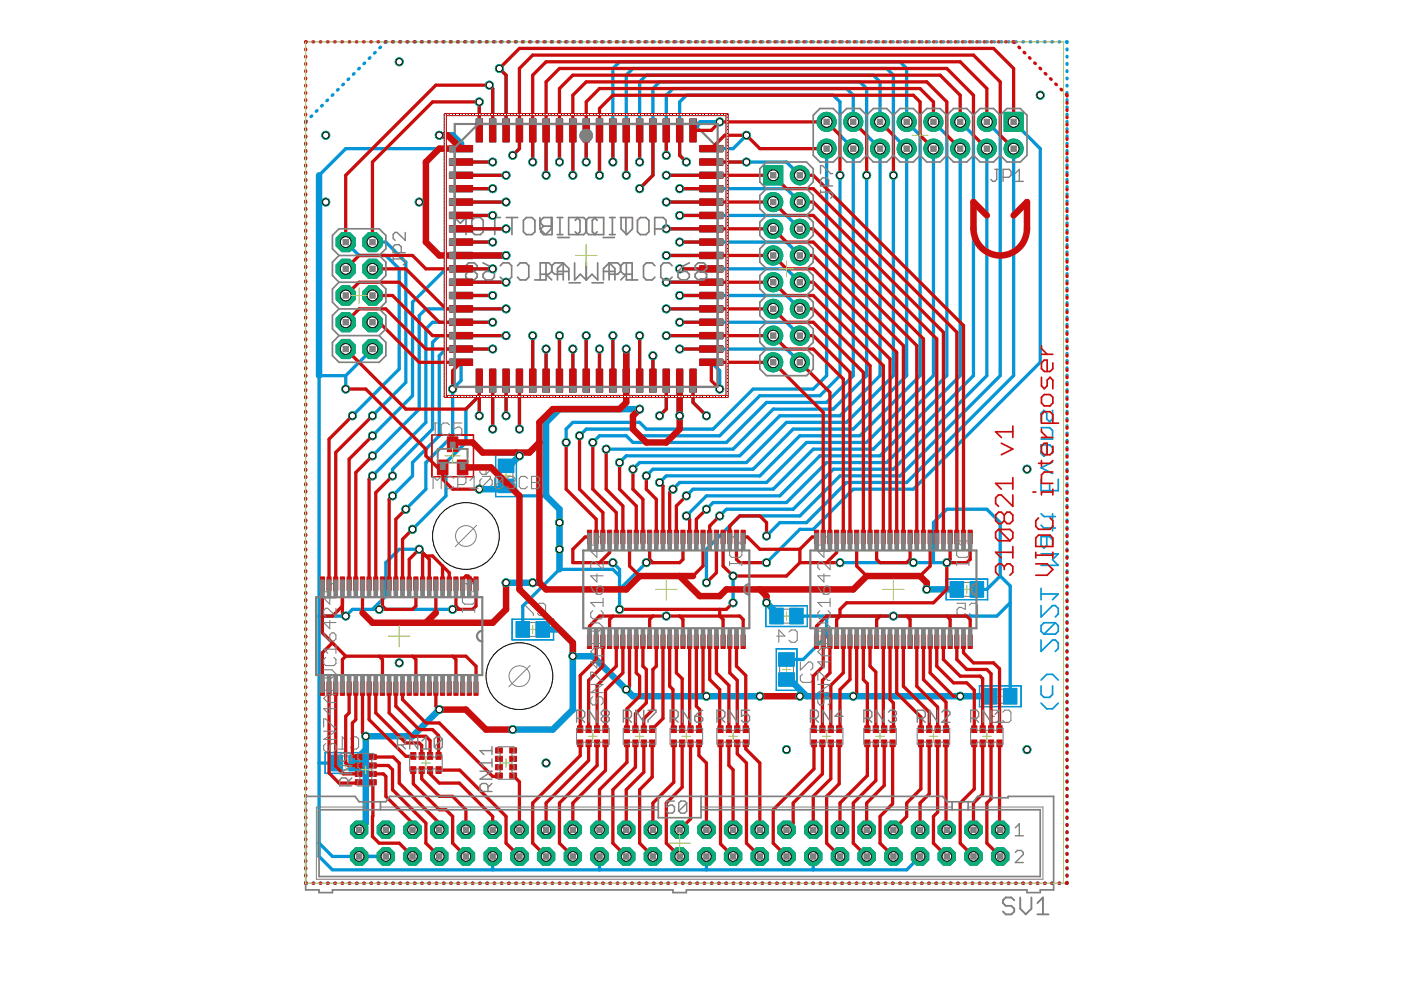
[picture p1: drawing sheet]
<svg xmlns="http://www.w3.org/2000/svg" width="297mm" height="210mm" viewBox="0 0 297 210" stroke-linecap="round" stroke-linejoin="round" font-family="sans-serif">
<g fill="none" stroke="#afd134" stroke-width=".21">
<path d="M122 54.2h4.6M124.3 51.9v4.5M106.4 100.9h1.8M107.3 100v1.8M112.1 133.5h1.7M112.9 132.6v1.7M165.9 130.6h1.7M166.8 129.7v1.8M204.1 125h1.8M205 124.1v1.8M165.9 141.9h1.7M166.8 141.1v1.7"/>
<path d="M211.2 147.6h1.8M212.1 146.7v1.8M72.4 161.8h1.8M73.3 160.9v1.8"/>
</g>
<g fill="none" stroke="#808080" stroke-width=".36">
<path d="M96.4 49.7v-3.6l1.2 1.2 1.2-1.2v3.6M99.4 57.6l-.7-.7v-.6l.7-.6h1.2l.6 .6v.6l-.6 .7M99.4 57.6h1.2M99.4 57.6l-.7 .5v.7l.7 .6h1.2l.6-.6v-.7l-.6-.5M100 46.7l.6-.6h1.3l.5 .6v2.4l-.5 .6h-1.3l-.6-.6zM102.4 58.1l.6-.5h1.8v1.2l-.6 .6h-1.2l-.6-.6zM102.4 55.7l1.2 .6 1.2 1.3M103.7 46.1h2.4M104.9 46.1v3.6M106 56.3l.7-.6h1.2l.6 .6v2.5l-.6 .6h-1.2l-.7-.6M107.3 46.1h2.4M108.5 46.1v3.6"/>
<path d="M109.7 56.3l.6-.6h1.2l.6 .6v2.5l-.6 .6h-1.2l-.6-.6M111 46.7l.6-.6h1.2l.6 .6v2.4l-.6 .6h-1.2l-.6-.6zM115.2 46.1h1.9v3.6h-1.9l-.6-.6v-.6l.6-.6-.6-.6v-.6zM115.2 47.9h1.9M115.8 55.7v3.7h-2.5M118.3 50.4h2.4M119.4 58.1h-1.8l-.6-.5v-1.3l.6-.6h1.8v3.7M120.6 60h2.5M121.9 46.7l.6-.6h1.2l.7 .6v2.4l-.7 .6h-1.2l-.6-.6M124.3 55.7v3.7l1.2-1.3 1.2 1.3v-3.7M125.6 46.7l.6-.6h1.8v3.6h-1.8l-.6-.6zM128 59.4v-2.5l1.2-1.2 1.2 1.2v2.5"/>
<path d="M128 57.6h2.4M129.2 49.7h1.2M129.2 46.1h1.2M129.8 46.1v3.6M131.7 46.1v2.4l1.2 1.2 1.2-1.2v-2.4M132.8 58.1l-1.2 1.3M134 58.1h-1.8l-.6-.5v-1.3l.6-.6h1.8v3.7"/>
</g>
<g fill="none" stroke="#808080" stroke-width=".23">
<path d="M102.2 98.8h.4l.4 .5v1.3h-.8l-.5-.5v-.8zM104.4 98.8l-.5 .9-.9 .9M102.2 101.4l-.5 .5v.8l.5 .5h1.7l.5-.5v-.8l-.5-.5M105.8 100v1.7M108.8 100.1v1.6M112.1 132h1.7M112.1 134.9h1.6M113.1 127.9h-1.8v.4l1.8 1.8v.4M113.9 128.3l.5-.4h.8l.5 .4v1.8l-.5 .4h-.8l-.5-.4M164.7 134.9h1.7l-1.3-1.3v2.6M165.9 132.1h1.7M166 129.2h1.6"/>
<path d="M167.3 134l.4-.4h.9l.4 .4v1.7l-.4 .5h-.9l-.4-.5M202.9 127.9h1.8v1.3l-.9-.4h-.5l-.4 .4v.9l.4 .4h.9l.5-.4M204.1 126.4h1.7M204.2 123.5h1.6M205.5 128.3l.5-.4h.8l.5 .4v1.8l-.5 .4h-.8l-.5-.4M71.7 158.8h1.7M73.4 157.1l-.8-.9v2.6M74.3 156.7l.4-.5h.9l.4 .5v1.7l-.4 .4h-.9l-.4-.4M165.3 141.1v1.6M168.2 141.1v1.7M169.7 140.3v1.8l1.7-1.8h.5l.4 .5v.8l-.4 .5M170.1 142.9l-.4 .5v.8l.4 .5h1.8l.4-.5v-.8l-.4-.5"/>
<path d="M210.4 151.9l-.4 .4v.4l.4 .5h.9l.4-.5M210.4 151.9h.5M211.2 149.1h1.7M211.3 146.1h1.6M211.7 151l-.4-.4h-.9l-.4 .4v.4l.4 .5M212.6 151l.4-.4h.9l.4 .4v1.7l-.4 .5h-.9l-.4-.5M72.5 160.3h1.6M72.5 163.2h1.6"/>
</g>
<path d="M96.4 26.3h50.8l4.9 5v50.7h-55.7z" fill="none" stroke="#808080" stroke-width=".47"/>
<circle cx="124.3" cy="28.7" r="1.34" fill="#808080" stroke="#808080" stroke-width=".21"/>
<g fill="#808080" stroke="#808080" stroke-width=".21">
<path d="M123.7 25.2h1.2v1h-1.2z"/>
<path d="M126.5 25.2h1.2v1h-1.2z"/>
<path d="M129.4 25.2h1.1v1h-1.1z"/>
<path d="M132.2 25.2h1.1v1h-1.1z"/>
<path d="M135 25.2h1.2v1h-1.2z"/>
<path d="M137.9 25.2h1.1v1h-1.1z"/>
<path d="M140.7 25.2h1.1v1h-1.1z"/>
<path d="M143.5 25.2h1.2v1h-1.2z"/>
<path d="M146.4 25.2h1.1v1h-1.1z"/>
<path d="M152.3 30.9h1v1.2h-1z"/>
<path d="M152.3 33.8h1v1.1h-1z"/>
<path d="M152.3 36.6h1v1.1h-1z"/>
<path d="M152.3 39.4h1v1.2h-1z"/>
<path d="M152.3 42.3h1v1.1h-1z"/>
<path d="M152.3 45.1h1v1.1h-1z"/>
<path d="M152.3 47.9h1v1.2h-1z"/>
<path d="M152.3 50.8h1v1.1h-1z"/>
<path d="M152.3 53.6h1v1.1h-1z"/>
<path d="M152.3 56.4h1v1.2h-1z"/>
<path d="M152.3 59.3h1v1.1h-1z"/>
<path d="M152.3 62.1h1v1.1h-1z"/>
<path d="M152.3 64.9h1v1.2h-1z"/>
<path d="M152.3 67.8h1v1.1h-1z"/>
<path d="M152.3 70.6h1v1.1h-1z"/>
<path d="M152.3 73.4h1v1.2h-1z"/>
<path d="M152.3 76.2h1v1.2h-1z"/>
<path d="M146.4 82.1h1.1v1.1h-1.1z"/>
<path d="M143.5 82.1h1.2v1.1h-1.2z"/>
<path d="M140.7 82.1h1.1v1.1h-1.1z"/>
<path d="M137.9 82.1h1.1v1.1h-1.1z"/>
<path d="M135 82.1h1.2v1.1h-1.2z"/>
<path d="M132.2 82.1h1.1v1.1h-1.1z"/>
<path d="M129.4 82.1h1.1v1.1h-1.1z"/>
<path d="M126.5 82.1h1.2v1.1h-1.2z"/>
<path d="M123.7 82.1h1.2v1.1h-1.2z"/>
<path d="M120.9 82.1h1.1v1.1h-1.1z"/>
<path d="M118 82.1h1.2v1.1h-1.2z"/>
<path d="M115.2 82.1h1.2v1.1h-1.2z"/>
<path d="M112.4 82.1h1.1v1.1h-1.1z"/>
<path d="M109.6 82.1h1.1v1.1h-1.1z"/>
<path d="M106.7 82.1h1.2v1.1h-1.2z"/>
<path d="M103.9 82.1h1.1v1.1h-1.1z"/>
<path d="M101 82.1h1.2v1.1h-1.2z"/>
<path d="M95.3 76.2h1v1.2h-1z"/>
<path d="M95.3 73.4h1v1.2h-1z"/>
<path d="M95.3 70.6h1v1.1h-1z"/>
<path d="M95.3 67.8h1v1.1h-1z"/>
<path d="M95.3 64.9h1v1.2h-1z"/>
<path d="M95.3 62.1h1v1.1h-1z"/>
<path d="M95.3 59.3h1v1.1h-1z"/>
<path d="M95.3 56.4h1v1.2h-1z"/>
<path d="M95.3 53.6h1v1.1h-1z"/>
<path d="M95.3 50.8h1v1.1h-1z"/>
<path d="M95.3 47.9h1v1.2h-1z"/>
<path d="M95.3 45.1h1v1.1h-1z"/>
<path d="M95.3 42.3h1v1.1h-1z"/>
<path d="M95.3 39.4h1v1.2h-1z"/>
<path d="M95.3 36.6h1v1.1h-1z"/>
<path d="M95.3 33.8h1v1.1h-1z"/>
<path d="M95.3 30.9h1v1.2h-1z"/>
<path d="M101 25.2h1.2v1h-1.2z"/>
<path d="M103.9 25.2h1.1v1h-1.1z"/>
<path d="M106.7 25.2h1.2v1h-1.2z"/>
<path d="M109.6 25.2h1.1v1h-1.1z"/>
<path d="M112.4 25.2h1.1v1h-1.1z"/>
<path d="M115.2 25.2h1.2v1h-1.2z"/>
<path d="M118 25.2h1.2v1h-1.2z"/>
<path d="M120.9 25.2h1.1v1h-1.1z"/>
<path d="M74.1 160.2h1.7v3.2h-1.7z"/>
<path d="M70.8 160.2h1.7v3.2h-1.7z"/>
<path d="M165.1 142.7h3.3v1.7h-3.3z"/>
<path d="M165.1 139.5h3.3v1.7h-3.3z"/>
<path d="M209.6 146h1.7v3.2h-1.7z"/>
<path d="M212.9 146h1.6v3.2h-1.6z"/>
<path d="M164.3 129h1.7v3.2h-1.7z"/>
<path d="M167.5 129h1.7v3.2h-1.7z"/>
<path d="M202.5 123.4h1.7v3.2h-1.7z"/>
<path d="M205.8 123.4h1.7v3.2h-1.7z"/>
<path d="M105.7 98.4h3.2v1.7h-3.2z"/>
<path d="M105.7 101.7h3.2v1.7h-3.2z"/>
<path d="M113.7 131.8h1.7v3.3h-1.7z"/>
<path d="M110.5 131.8h1.7v3.3h-1.7z"/>
</g>
<g fill="#0696d7" stroke="#0696d7" stroke-width=".21">
<path d="M94.2 24.2l60-.1 .2 .2-.2 .2h-59.8z"/>
<path d="M94.2 24.2l.3-.1 .1 .1v59.9l-.1 .2-.3-.2z"/>
<path d="M94.2 83.9l60-.1 .2 .3-.2 .2h-59.8z"/>
<path d="M154 24.2l.2-.1 .2 .1v59.9l-.2 .2-.3-.2z"/>
<path d="M68.9 159.6h8.9z"/>
<path d="M68.9 163.9l8.9 .1z"/>
<path d="M77.7 159.6v4.4z"/>
<path d="M68.9 159.6l.1 4.4z"/>
<path d="M168.9 137.5l.1 8.9z"/>
<path d="M164.5 137.5l.1 8.9z"/>
<path d="M164.5 146.3l4.5 .1z"/>
<path d="M164.5 137.5l4.5 .1z"/>
<path d="M207.6 149.8l8.9 .1z"/>
<path d="M207.6 145.4l8.9 .1z"/>
<path d="M207.6 145.4l.1 4.5z"/>
<path d="M216.4 145.4l.1 4.5z"/>
<path d="M162.3 132.8l8.9 .1z"/>
<path d="M162.3 128.4l8.9 .1z"/>
<path d="M162.3 128.4l.1 4.5z"/>
<path d="M171.1 128.4l.1 4.5z"/>
<path d="M200.6 127.1l8.8 .1z"/>
<path d="M200.6 122.7l8.8 .1z"/>
<path d="M200.6 122.7v4.5z"/>
<path d="M209.3 122.7l.1 4.5z"/>
<path d="M105.1 96.5v8.8z"/>
<path d="M109.4 96.5l.1 8.8z"/>
<path d="M105.1 96.5h4.4z"/>
<path d="M105.1 105.3h4.4z"/>
<path d="M108.5 131.3h8.9z"/>
<path d="M108.5 135.6l8.9 .1z"/>
<path d="M117.3 131.2l.1 4.5z"/>
<path d="M108.5 131.3l.1 4.4z"/>
<path d="M123.6 25.2h1.4v4.9h-1.4z"/>
<path d="M126.4 25.2h1.4v4.9h-1.4z"/>
<path d="M129.3 25.2h1.3v4.9h-1.3z"/>
<path d="M132.1 25.2h1.4v4.9h-1.4z"/>
<path d="M134.9 25.2h1.4v4.9h-1.4z"/>
<path d="M137.8 25.2h1.3v4.9h-1.3z"/>
<path d="M140.6 25.2h1.3v4.9h-1.3z"/>
<path d="M143.4 25.2h1.4v4.9h-1.4z"/>
<path d="M146.3 25.2h1.3v4.9h-1.3z"/>
<path d="M148.4 30.8h4.9v1.4h-4.9z"/>
<path d="M148.4 33.7h4.9v1.3h-4.9z"/>
<path d="M148.4 36.5h4.9v1.3h-4.9z"/>
<path d="M148.4 39.3h4.9v1.4h-4.9z"/>
<path d="M148.4 42.2h4.9v1.3h-4.9z"/>
<path d="M148.4 45h4.9v1.4h-4.9z"/>
<path d="M148.4 47.8h4.9v1.4h-4.9z"/>
<path d="M148.4 50.7h4.9v1.3h-4.9z"/>
<path d="M148.4 53.5h4.9v1.3h-4.9z"/>
<path d="M148.4 56.3h4.9v1.4h-4.9z"/>
<path d="M148.4 59.2h4.9v1.3h-4.9z"/>
<path d="M148.4 62h4.9v1.3h-4.9z"/>
<path d="M148.4 64.8h4.9v1.4h-4.9z"/>
<path d="M148.4 67.6h4.9v1.4h-4.9z"/>
<path d="M148.4 70.5h4.9v1.3h-4.9z"/>
<path d="M148.4 73.3h4.9v1.4h-4.9z"/>
<path d="M148.4 76.1h4.9v1.4h-4.9z"/>
<path d="M146.3 78.3h1.3v4.9h-1.3z"/>
<path d="M143.4 78.3h1.4v4.9h-1.4z"/>
<path d="M140.6 78.3h1.3v4.9h-1.3z"/>
<path d="M137.8 78.3h1.3v4.9h-1.3z"/>
<path d="M134.9 78.3h1.4v4.9h-1.4z"/>
<path d="M132.1 78.3h1.4v4.9h-1.4z"/>
<path d="M129.3 78.3h1.3v4.9h-1.3z"/>
<path d="M126.4 78.3h1.4v4.9h-1.4z"/>
<path d="M123.6 78.3h1.4v4.9h-1.4z"/>
<path d="M120.8 78.3h1.3v4.9h-1.3z"/>
<path d="M117.9 78.3h1.4v4.9h-1.4z"/>
<path d="M115.1 78.3h1.4v4.9h-1.4z"/>
<path d="M112.3 78.3h1.3v4.9h-1.3z"/>
<path d="M109.5 78.3h1.3v4.9h-1.3z"/>
<path d="M106.6 78.3h1.4v4.9h-1.4z"/>
<path d="M103.8 78.3h1.3v4.9h-1.3z"/>
<path d="M100.9 78.3h1.4v4.9h-1.4z"/>
<path d="M95.3 76.1h4.9v1.4h-4.9z"/>
<path d="M95.3 73.3h4.9v1.4h-4.9z"/>
<path d="M95.3 70.5h4.9v1.3h-4.9z"/>
<path d="M95.3 67.6h4.9v1.4h-4.9z"/>
<path d="M95.3 64.8h4.9v1.4h-4.9z"/>
<path d="M95.3 62h4.9v1.3h-4.9z"/>
<path d="M95.3 59.2h4.9v1.3h-4.9z"/>
<path d="M95.3 56.3h4.9v1.4h-4.9z"/>
<path d="M95.3 53.5h4.9v1.3h-4.9z"/>
<path d="M95.3 50.7h4.9v1.3h-4.9z"/>
<path d="M95.3 47.8h4.9v1.4h-4.9z"/>
<path d="M95.3 45h4.9v1.4h-4.9z"/>
<path d="M95.3 42.2h4.9v1.3h-4.9z"/>
<path d="M95.3 39.3h4.9v1.4h-4.9z"/>
<path d="M95.3 36.5h4.9v1.3h-4.9z"/>
<path d="M95.3 33.7h4.9v1.3h-4.9z"/>
<path d="M95.3 30.8h4.9v1.4h-4.9z"/>
<path d="M100.9 25.2h1.4v4.9h-1.4z"/>
<path d="M103.8 25.2h1.3v4.9h-1.3z"/>
<path d="M106.6 25.2h1.4v4.9h-1.4z"/>
<path d="M109.5 25.2h1.3v4.9h-1.3z"/>
<path d="M112.3 25.2h1.3v4.9h-1.3z"/>
<path d="M115.1 25.2h1.4v4.9h-1.4z"/>
<path d="M117.9 25.2h1.4v4.9h-1.4z"/>
<path d="M120.8 25.2h1.3v4.9h-1.3z"/>
<path d="M74 160.1h2.9v3.3h-2.9z"/>
<path d="M69.7 160.1h2.9v3.3h-2.9z"/>
<path d="M165.1 142.6h3.3v2.9h-3.3z"/>
<path d="M165.1 138.4h3.3v2.9h-3.3z"/>
<path d="M208.5 145.9h2.9v3.4h-2.9z"/>
<path d="M212.7 145.9h2.9v3.4h-2.9z"/>
<path d="M163.2 128.9h2.9v3.4h-2.9z"/>
<path d="M167.4 128.9h2.9v3.4h-2.9z"/>
<path d="M201.4 123.3h2.9v3.3h-2.9z"/>
<path d="M205.7 123.3h2.9v3.3h-2.9z"/>
<path d="M105.6 97.3h3.4v2.9h-3.4z"/>
<path d="M105.6 101.6h3.4v2.9h-3.4z"/>
<path d="M113.6 131.8h2.9v3.3h-2.9z"/>
<path d="M109.4 131.8h2.9v3.3h-2.9z"/>
</g>
<g fill="none" stroke="#0696d7" stroke-width=".36">
<path d="M220.7 90.7h1.8l.7 .6v1.8h-2.5M221.9 94.3v1.8l-.6 .6-.6-.6v-1.8h1.8l.7 .6v1.2M223.2 87v1.8l-.7 .6-.6-.6v-1.2l-.6-.6-.6 .6v1.8M223.2 98l-2.5 1.2 2.5 1.2M220.7 101.6v2.4h3.7v-2.4M220.7 117.4h3.7l-1.2 1.2 1.2 1.3h-3.7M220.7 111.4l.6 .6h2.5M220.7 108.9l.6 .6h2.5M221.9 113.8v1.8l-.6 .6-.6-.6v-1.8h1.8l.7 .6v1.2M222.5 102.8v1.2M223.2 108.9v1.2M223.2 111.4v1.2"/>
<path d="M220.7 124.7v2.5M220.7 128.4v2.4l2.5-2.4h.6l.6 .6v1.2l-.6 .6M220.7 135.7v2.4l2.5-2.4h.6l.6 .6v1.2l-.6 .6M220.7 125.9h3.7l-1.2 1.3M223.8 132h-2.5l-.6 .7v1.2l.6 .6M223.8 132l.6 .7v1.2l-.6 .6h-2.5M223.8 132l-2.5 2.5M220.7 149.1l1.2 1.2h1.3l1.2-1.2M220.7 145.4v1.8l.6 .6h1.2l.7-.6v-1.8M220.7 144.2l1.2-1.2h1.3l1.2 1.2"/>
</g>
<g fill="none" stroke="#0696d7" stroke-width=".7">
<path d="M71.7 19l-.2 .1M72.8 17.8l-.1 .2M74 16.7l-.2 .2M75.1 15.6l-.2 .1M76.2 14.5l-.2 .1M77.3 13.4l-.1 .1M78.4 12.2l-.1 .2M79.6 11.1l-.2 .2M80.7 10l-.2 .1M82 8.9l-.4 .1M83.3 8.9h.2M84.9 8.9h.1"/>
<path d="M86.4 8.9h.2M87.9 8.9h.2M89.5 8.9h.1M91 8.9h.2M92.5 8.9h.2M94.1 8.9h.2M95.6 8.9h.2M97.2 8.9h.1M98.7 8.9h.1M100.2 8.9h.2M101.7 8.9h.2M103.3 8.9h.2"/>
<path d="M103.8 18.1l.7 .7v8.8M104.8 8.9h.2M105.9 14.5l1.4 1.4v11.7M106.4 8.9h.1M107.9 8.9h.2M109.4 8.9h.2M111 8.9h.1M112.5 8.9h.2M114 8.9h.2M115.6 8.9h.1M117.1 8.9h.2M118.6 8.9h.2"/>
<path d="M120.2 8.9h.1M121.7 8.9h.2M123.2 8.9h.2M124.8 8.9h.1M126.3 8.9h.2M127.8 8.9h.2M129.4 8.9h.1M130.9 8.9h.2M132.4 8.9h.2M134 8.9h.2M135.5 8.9h.2M137.1 8.9h.1"/>
<path d="M138.6 8.9h.1M140.1 8.9h.2M141.6 8.9h.2M143.2 8.9h.2M144.7 8.9h.2M146.3 8.9h.1M147.8 8.9h.2M149.3 8.9h.2M150.9 8.9h.1M152.4 8.9h.2M153.9 8.9h.2M155.5 8.9h.1"/>
<path d="M157 8.9h.2M158.5 8.9h.2M160.1 8.9h.1M161.6 8.9h.2M163.1 8.9h.2M164.7 8.9h.1M166.2 8.9h.2M167.7 8.9h.2M169.3 8.9h.1M170.8 8.9h.2M172.3 8.9h.2M173.9 8.9h.2"/>
<path d="M175.4 8.9h.2M177 8.9h.1M178.5 8.9h.1M180 8.9h.2M181.5 8.9h.2M183.1 8.9h.2M184.6 8.9h.2M186.2 8.9h.1M187.7 8.9h.2M189.2 8.9h.2M190.8 8.9h.1M192.3 8.9h.2"/>
<path d="M193.8 8.9h.2M195.4 8.9h.1M196.9 8.9h.2M198.4 8.9h.2M200 8.9h.1M201.5 8.9h.2M203 8.9h.2M204.6 8.9h.1M206.1 8.9h.2M207.6 8.9h.2M209.2 8.9h.1M210.7 8.9h.2"/>
<path d="M212.2 8.9h.2M213.8 8.9h.2M215.3 8.9h.2M216.9 8.9h.1M218.4 8.9h.1M219.9 8.9h.2M221.4 8.9h.2M223 8.9h.2M224.5 8.9h.2M226.1 8.9h.1v.1M226.2 10.4v.2M226.2 11.9v.2"/>
<path d="M226.2 13.5v.2M226.2 15v.2M226.2 16.6v.1M226.2 18.1v.1M226.2 19.6v.2M64.8 27.4v.2M64.8 28.9v.2M64.8 30.5v.1M64.8 32v.2M64.8 33.5v.2M64.8 35.1v.1M64.8 36.6v.2"/>
<path d="M64.8 38.1v.2M64.8 39.7v.2M65 25.7l-.2 .3M66.1 24.6l-.2 .1M67.2 23.5l-.1 .1M68.3 22.3l-.1 .2M69.5 21.2l-.2 .2M70.6 20.1l-.2 .1M97.7 34.4h6.8M97.7 37.2h9.6M97.7 31.5h-24.4l-5.7 5.7M101.6 21.6v6"/>
<path d="M110.1 27.6v3.9l-1.4 1.4M112.9 27.6v6.8M115.8 27.6v9.6M118.6 27.6v6.8M121.5 27.6v9.6M124.3 27.6v6.8M127.1 27.6v9.6M129.9 34.4v-19.9l1.5-1.4h59.4l1.4 1.4v11.3l2.9 2.9v51l-12.8 12.7h-12.7l-8.5 8.5h-19.8l-1.5 1.4M132.8 37.2v-21.3l1.4-1.4h53.8l1.4 1.4v12.8l2.8 2.8v48.2l-11.3 11.3h-12.7l-8.5 8.5h-21.3l-1.4 1.4M141.3 37.2h9.5M145.5 34.4l-1.4-1.5v-11.3l1.4-1.4h31.2l1.4 1.4v7.1l2.8 2.8v48.2l-5.6 5.6h-12.8l-8.5 8.5h-19.8l-1.4-1.4h-5.7l-1.4 1.4M148.7 25.8l-1.8 1.8v-.3l1.5-1.5h4.2"/>
<path d="M150.8 34.4h16l2.8 2.8M158.3 28.7l-2.9 2.8h-4.6M175.3 31.5v48.2l-2.9 2.8h-12.7l-8.5 8.5h-14.2l-1.4-1.4h-14.1l-1.5 1.4v2.8M178.1 37.2v42.5l-4.3 4.2h-12.7l-8.5 8.5h-17l-1.4-1.4h-9.9l-1.4 1.4M180.9 25.8v-5.6l-1.4-1.4h-36.8l-1.4 1.4v12.7M183.7 37.2v42.5l-7 7h-12.8l-8.5 8.5h-26.9M186.6 25.8v-8.4l-1.4-1.5h-48.2l-1.4 1.5v17M189.4 37.2v42.5l-9.9 9.9h-12.7l-8.5 8.5h-22.7l-1.4 1.4M197.9 25.8l2.8 2.9v51l-15.5 15.5h-12.8l-8.5 8.5h-17l-1.4 1.4M197.9 31.5v48.2l-14.2 14.1h-12.7l-8.5 8.5h-18.4l-1.4 1.4M203.6 25.8l2.8 2.9v51l-18.4 18.4h-12.7l-8.5 8.5h-15.6l-1.4 1.4M203.6 31.5v48.2l-17 16.9h-12.8l-8.5 8.5h-15.5l-4.3 4.3"/>
<path d="M209.2 25.8l2.9 2.9v51l-21.3 21.2h-12.7l-8.5 8.5h-12.8l-7 7.1v7M209.2 31.5v48.2l-19.8 19.8h-12.7l-8.5 8.5h-14.2l-1.4 1.4M214.9 31.5v48.2l-22.7 22.6h-12.7l-8.5 8.5h-5.7l-2.8 2.8M214.9 25.8l5.7 5.7v45.3l-26.9 26.9h-12.8l-8.5 8.5h-2.8l-7.1 7.1M226.2 21.1v.2M226.2 22.7v.2M226.2 24.2v.2M226.2 25.8v.1M226.2 27.3v.2M226.2 28.8v.2M226.2 30.4v.1M226.2 31.9v.2"/>
<path d="M226.2 33.4v.2M226.2 35v.2M226.2 36.5v.2M226.2 38.1v.1M226.2 39.6v.2M64.8 41.2v.2M64.8 42.7v.2M64.8 44.3v.1M64.8 45.8v.2M64.8 47.3v.2M64.8 48.9v.2M64.8 50.4v.2"/>
<path d="M64.8 52v.1M64.8 53.5v.2M64.8 55v.2M64.8 56.6v.1M64.8 58.1v.2M64.8 59.6v.2M73.3 51.3l2.8 2.9h5.7l2.8 2.8v21.2l-9.9 10M79 51.3h2.8l4.2 4.3v25.5l-7 7.1M97.7 40h6.8M97.7 42.8h9.6M97.7 45.7h6.8M97.7 48.5h9.6"/>
<path d="M97.7 51.3h6.8M97.7 59.8h9.6M104.5 57h-9.9l-7.1 7.1v19.8l-8.5 8.5M135.6 40l2.8-2.8v-18.4l1.4-1.4h42.5l1.4 1.4v9.9l2.9 2.8v48.2l-8.5 8.5h-12.8l-8.5 8.4h-24l-1.4 1.5M141.3 42.8h9.5M141.3 48.5h9.5M141.3 54.2h9.5M141.3 59.8h9.5M144.1 40h22.7l2.8 2.8M144.1 45.7h22.7l2.8 2.8M144.1 51.3h22.7l2.8 2.9M144.1 57h22.7l2.8 2.8"/>
<path d="M226.2 41.1v.2M226.2 42.7v.1M226.2 44.2v.2M226.2 45.7v.2M226.2 47.3v.2M226.2 48.8v.2M226.2 50.3v.2M226.2 51.9v.1M226.2 53.4v.2M226.2 54.9v.2M226.2 56.5v.2M226.2 58v.2"/>
<path d="M226.2 59.6v.1M64.8 61.2v.1M64.8 62.7v.2M64.8 64.2v.2M64.8 65.8v.2M64.8 67.3v.2M64.8 68.9v.1M64.8 70.4v.1M64.8 71.9v.2M64.8 73.4v.2M64.8 75v.2M64.8 76.5v.2"/>
<path d="M64.8 78.1v.1M64.8 79.6v.2M73.3 79.7h-5.7v101.9l2.9 2.8h121.7l2.9-2.8M73.3 79.7v2.8M79 74l-5.7 5.7M97.7 62.7h6.8M97.7 76.8v3.9l-1.7 1.8v9.9l-5.7 5.7v5.6l-4.3 4.3M104.5 68.3h-12.8l-1.4 1.4v19.9l-11.3 11.3M104.5 74h-9.9l-1.5 1.4v17l-5.6 5.7v2.8l-4.3 4.2M107.3 65.5h-17l-1.4 1.4v19.8l-9.9 9.9M107.3 71.2h-14.2l-1.4 1.4v18.4l-8.5 8.5v1.4M112.9 71.2v9.5"/>
<path d="M115.8 74v6.7M118.6 71.2v9.5M121.5 74v6.7M124.3 71.2v9.5M127.1 74v6.7M129.9 71.2v9.5M135.6 71.2v9.5M138.4 75.4v5.3M141.3 65.5h9.5M141.3 71.2h9.5M144.1 62.7h22.7l2.8 2.8M144.1 68.3h22.7l2.8 2.9"/>
<path d="M144.1 74h22.7l2.8 2.8M150.8 76.8l1.8 1.8v3.9M226.2 61.1v.2M226.2 62.6v.2M226.2 64.2v.1M226.2 65.7v.2M226.2 67.2v.2M226.2 68.8v.2M226.2 70.3v.2M226.2 71.9v.1M226.2 73.4v.2M226.2 74.9v.2"/>
<path d="M226.2 76.5v.1M226.2 78v.2M226.2 79.5v.2M64.8 81.1v.2M64.8 82.7v.1M64.8 84.2v.2M64.8 85.7v.2M64.8 87.3v.1M64.8 88.8v.2M64.8 90.3v.2M64.8 91.9v.2M64.8 93.4v.2"/>
<path d="M64.8 95v.1M64.8 96.5v.2M64.8 98v.2M64.8 99.6v.1M101.6 80.7v7.5M101.6 83.9l-2.8 2.8v7.1l-4.2 4.3v7l-7.1 7.1M104.5 80.7v10.3M107.3 80.7v7.5M107.3 98.8h.7M110.1 80.7v10.3M141.3 80.7v6l-1.5 1.5M146.9 80.7v4.6l2.9 2.9"/>
<path d="M226.2 81.1v.2M226.2 82.6v.2M226.2 84.1v.2M226.2 85.7v.2M226.2 87.2v.2M226.2 88.8v.1M226.2 90.3v.2M226.2 91.8v.2M226.2 93.4v.1M226.2 94.9v.2M226.2 96.4v.2M226.2 98v.1"/>
<path d="M226.2 99.5v.2M64.8 101.1v.2M64.8 102.6v.2M64.8 104.2v.1M64.8 105.7v.2M64.8 107.2v.2M64.8 108.8v.1M64.8 110.3v.2M64.8 111.8v.2M64.8 113.4v.2M64.8 114.9v.2M64.8 116.5v.1"/>
<path d="M64.8 118v.2M64.8 119.5v.2M88.9 116.5h-4.3l-2.8 2.8v7.1l-2.8 2.8M106.6 103.7l.7-.7h.7l2.1 2.1h5.7M129.9 119.3l1.5 1.4v8.5M137 119.3l-5.6 5.7M178.1 119.3h22.6M197.9 119.3v-8.5l2.8-2.8h8.5l2.9 2.8v11.3M226.2 101v.2M226.2 102.6v.2M226.2 104.1v.2M226.2 105.7v.1"/>
<path d="M226.2 107.2v.2M226.2 108.7v.2M226.2 110.3v.1M226.2 111.8v.2M226.2 113.3v.2M226.2 114.9v.1M226.2 116.4v.2M226.2 117.9v.2M226.2 119.5v.2M64.8 121.1v.1M64.8 122.6v.2M64.8 124.1v.2"/>
<path d="M64.8 125.7v.1M64.8 127.2v.2M64.8 128.7v.2M64.8 130.3v.2M64.8 131.8v.2M64.8 133.3v.2M64.8 134.9v.1M64.8 136.4v.2M64.8 137.9v.2M64.8 139.5v.2M96 129.2h-21.3l-1.4 1.4h-5.7M131.4 122.1l-1.5-1.4h-11.3l-7.8 7.8v5"/>
<path d="M155.4 122.1v5.7M164.6 129.9v.7M175.3 130.6v4.3l-5 4.9h-3.5M212.1 122.1l2.1 2.1v23.4h.7M212.1 122.1l-2.9 2.9h-2.1M214.2 127.8l-2.9 2.8h-42.4M226.2 121v.2M226.2 122.6v.1M226.2 124.1v.2M226.2 125.6v.2M226.2 127.2v.1M226.2 128.7v.2"/>
<path d="M226.2 130.2v.2M226.2 131.8v.2M226.2 133.3v.2M226.2 134.9v.1M226.2 136.4v.2M226.2 137.9v.2M226.2 139.4v.2M64.8 141v.2M64.8 142.6v.1M64.8 144.1v.2M64.8 145.6v.2M64.8 147.2v.1"/>
<path d="M64.8 148.7v.2M64.8 150.2v.2M64.8 151.8v.1M64.8 153.3v.2M64.8 154.8v.2M64.8 156.4v.1M64.8 157.9v.2M64.8 159.4v.2M166.8 143.4v.7M169.6 147.6h1.4M226.2 141v.2M226.2 142.5v.2"/>
<path d="M226.2 144.1v.2M226.2 145.6v.2M226.2 147.1v.2M226.2 148.7v.1M226.2 150.2v.2M226.2 151.7v.2M226.2 153.3v.2M226.2 154.8v.2M226.2 156.4v.1M226.2 157.9v.2M226.2 159.4v.2M64.8 161v.2"/>
<path d="M64.8 162.5v.2M64.8 164v.2M64.8 165.6v.2M64.8 167.1v.2M64.8 168.7v.1M64.8 170.2v.2M64.8 171.7v.2M64.8 173.3v.1M64.8 174.8v.2M64.8 176.3v.2M64.8 177.9v.2M64.8 179.4v.2"/>
<path d="M67.6 178.8l2.9 2.8h11.3M67.6 161.8h3.6M75.4 161.1v.7M226.2 161v.1M226.2 162.5v.2M226.2 164v.2M226.2 165.6v.2M226.2 167.1v.2M226.2 168.7v.1M226.2 170.2v.2M226.2 171.7v.2M226.2 173.2v.2"/>
<path d="M226.2 174.8v.2M226.2 176.3v.2M226.2 177.9v.1M226.2 179.4v.2M64.8 187.1v.2h.2M64.8 180.9v.2M64.8 182.5v.1M64.8 184v.2M64.8 185.5v.2M66.4 187.3h.1M67.9 187.3h.2M69.4 187.3h.2"/>
<path d="M71 187.3h.1M72.5 187.3h.2M74 187.3h.2M75.6 187.3h.1M77.1 187.3h.2M78.6 187.3h.2M80.2 187.3h.1M81.7 187.3h.2M83.2 187.3h.2M84.8 187.3h.1M86.3 187.3h.2M87.8 187.3h.2"/>
<path d="M89.4 187.3h.2M90.9 187.3h.2M92.5 187.3h.1M94 187.3h.2M95.5 187.3h.2M97.1 187.3h.1M98.6 187.3h.2M100.1 187.3h.2M101.7 187.3h.1M103.2 187.3h.2M104.5 181.6v2.8M104.7 187.3h.2"/>
<path d="M106.3 187.3h.1M107.8 187.3h.2M109.3 187.3h.2M110.9 187.3h.2M112.4 187.3h.2M114 187.3h.1M115.5 187.3h.2M117 187.3h.2M118.6 187.3h.1M120.1 187.3h.2M121.6 187.3h.2M123.2 187.3h.1"/>
<path d="M124.7 187.3h.2M126.2 187.3h.2M127.1 181.6v2.8M127.8 187.3h.2M129.3 187.3h.2M130.9 187.3h.1M132.4 187.3h.1M133.9 187.3h.2M135.4 187.3h.2M137 187.3h.2M138.5 187.3h.2M140.1 187.3h.1"/>
<path d="M141.6 187.3h.2M143.1 187.3h.2M144.7 187.3h.1M146.2 187.3h.2M147.7 187.3h.2M149.3 187.3h.1M149.8 181.6v2.8M150.8 187.3h.2M152.3 187.3h.2M153.9 187.3h.2M155.4 187.3h.2M157 187.3h.1"/>
<path d="M158.5 187.3h.2M160 187.3h.2M161.6 187.3h.1M163.1 187.3h.2M164.6 187.3h.2M166.2 187.3h.1M167.7 187.3h.2M169.2 187.3h.2M170.8 187.3h.1M172.3 187.3h.2M172.4 181.6v2.8M173.8 187.3h.2"/>
<path d="M175.4 187.3h.2M176.9 187.3h.2M178.5 187.3h.1M180 187.3h.1M181.5 187.3h.2M183 187.3h.2M184.6 187.3h.2M186.1 187.3h.2M187.7 187.3h.1M189.2 187.3h.2M190.7 187.3h.2M192.3 187.3h.1"/>
<path d="M193.8 187.3h.2M195.3 187.3h.2M196.9 187.3h.1M198.4 187.3h.2M199.9 187.3h.2M201.5 187.3h.2M203 187.3h.2M204.6 187.3h.1M206.1 187.3h.2M207.6 187.3h.2M209.2 187.3h.1M210.7 187.3h.2"/>
<path d="M212.2 187.3h.2M213.8 187.3h.2M215.3 187.3h.2M216.8 187.3h.2M218.4 187.3h.1M219.9 187.3h.2M221.4 187.3h.2M223 187.3h.2M224.5 187.3h.2M226.2 180.9v.2M226.2 182.5v.1M226.2 184v.2"/>
<path d="M226.2 185.5v.2M226.2 187.1v.2h-.1"/>
</g>
<g fill="none" stroke="#0696d7" stroke-width="1.4">
<path d="M67.6 37.2v42.5M93.1 28.7h2.9l1.7 1.8v1M97.7 54.2h9.6M132.8 74v6.7M110.1 96.6l-2.1 2.2M135.6 86.7h-17l-2.8 2.9v15.5l2.8 2.9v12.7M144.1 80.7v7.5M101.6 103.7h5M107.3 123.5h5.6M115.1 133.5h3.5l2.9 2.8v14.2l-4.3 4.2h-8.5M121.5 139.1h4.2l8.5 8.5h26.9M162.5 127.8l2.1 2.1"/>
<path d="M196.5 125h6.4M77.6 158.9l-2.2 2.2M93.1 150.5l-5.6 5.6h-9.9v18.4l-1.5 1.4M166.8 143.4l4.2 4.2h39"/>
</g>
<path d="M161.9 35.1h4.1v4.1h-4.1z" fill="#0dab76" stroke="#0dab76" stroke-width=".21"/>
<circle cx="163.9" cy="37.2" r="1.14" fill="#fff" stroke="#000" stroke-width=".21"/>
<circle cx="169.6" cy="37.2" r="2.03" fill="#0dab76" stroke="#0dab76" stroke-width=".21"/>
<circle cx="169.6" cy="37.2" r="1.14" fill="#fff" stroke="#000" stroke-width=".21"/>
<circle cx="163.9" cy="42.8" r="2.03" fill="#0dab76" stroke="#0dab76" stroke-width=".21"/>
<circle cx="163.9" cy="42.8" r="1.14" fill="#fff" stroke="#000" stroke-width=".21"/>
<circle cx="169.6" cy="42.8" r="2.03" fill="#0dab76" stroke="#0dab76" stroke-width=".21"/>
<circle cx="169.6" cy="42.8" r="1.14" fill="#fff" stroke="#000" stroke-width=".21"/>
<circle cx="163.9" cy="48.5" r="2.03" fill="#0dab76" stroke="#0dab76" stroke-width=".21"/>
<circle cx="163.9" cy="48.5" r="1.14" fill="#fff" stroke="#000" stroke-width=".21"/>
<circle cx="169.6" cy="48.5" r="2.03" fill="#0dab76" stroke="#0dab76" stroke-width=".21"/>
<circle cx="169.6" cy="48.5" r="1.14" fill="#fff" stroke="#000" stroke-width=".21"/>
<circle cx="163.9" cy="54.2" r="2.03" fill="#0dab76" stroke="#0dab76" stroke-width=".21"/>
<circle cx="163.9" cy="54.2" r="1.14" fill="#fff" stroke="#000" stroke-width=".21"/>
<circle cx="169.6" cy="54.2" r="2.03" fill="#0dab76" stroke="#0dab76" stroke-width=".21"/>
<circle cx="169.6" cy="54.2" r="1.14" fill="#fff" stroke="#000" stroke-width=".21"/>
<circle cx="163.9" cy="59.8" r="2.03" fill="#0dab76" stroke="#0dab76" stroke-width=".21"/>
<circle cx="163.9" cy="59.8" r="1.14" fill="#fff" stroke="#000" stroke-width=".21"/>
<circle cx="169.6" cy="59.8" r="2.03" fill="#0dab76" stroke="#0dab76" stroke-width=".21"/>
<circle cx="169.6" cy="59.8" r="1.14" fill="#fff" stroke="#000" stroke-width=".21"/>
<circle cx="163.9" cy="65.5" r="2.03" fill="#0dab76" stroke="#0dab76" stroke-width=".21"/>
<circle cx="163.9" cy="65.5" r="1.14" fill="#fff" stroke="#000" stroke-width=".21"/>
<circle cx="169.6" cy="65.5" r="2.03" fill="#0dab76" stroke="#0dab76" stroke-width=".21"/>
<circle cx="169.6" cy="65.5" r="1.14" fill="#fff" stroke="#000" stroke-width=".21"/>
<circle cx="163.9" cy="71.2" r="2.03" fill="#0dab76" stroke="#0dab76" stroke-width=".21"/>
<circle cx="163.9" cy="71.2" r="1.14" fill="#fff" stroke="#000" stroke-width=".21"/>
<circle cx="169.6" cy="71.2" r="2.03" fill="#0dab76" stroke="#0dab76" stroke-width=".21"/>
<circle cx="169.6" cy="71.2" r="1.14" fill="#fff" stroke="#000" stroke-width=".21"/>
<circle cx="163.9" cy="76.8" r="2.03" fill="#0dab76" stroke="#0dab76" stroke-width=".21"/>
<circle cx="163.9" cy="76.8" r="1.14" fill="#fff" stroke="#000" stroke-width=".21"/>
<circle cx="169.6" cy="76.8" r="2.03" fill="#0dab76" stroke="#0dab76" stroke-width=".21"/>
<circle cx="169.6" cy="76.8" r="1.14" fill="#fff" stroke="#000" stroke-width=".21"/>
<path d="M212.9 23.8h4v4.1h-4z" fill="#0dab76" stroke="#0dab76" stroke-width=".21"/>
<circle cx="214.9" cy="25.8" r="1.14" fill="#fff" stroke="#000" stroke-width=".21"/>
<circle cx="214.9" cy="31.5" r="2.03" fill="#0dab76" stroke="#0dab76" stroke-width=".21"/>
<circle cx="214.9" cy="31.5" r="1.14" fill="#fff" stroke="#000" stroke-width=".21"/>
<circle cx="209.2" cy="25.8" r="2.03" fill="#0dab76" stroke="#0dab76" stroke-width=".21"/>
<circle cx="209.2" cy="25.8" r="1.14" fill="#fff" stroke="#000" stroke-width=".21"/>
<circle cx="209.2" cy="31.5" r="2.03" fill="#0dab76" stroke="#0dab76" stroke-width=".21"/>
<circle cx="209.2" cy="31.5" r="1.14" fill="#fff" stroke="#000" stroke-width=".21"/>
<circle cx="203.6" cy="25.8" r="2.03" fill="#0dab76" stroke="#0dab76" stroke-width=".21"/>
<circle cx="203.6" cy="25.8" r="1.14" fill="#fff" stroke="#000" stroke-width=".21"/>
<circle cx="203.6" cy="31.5" r="2.03" fill="#0dab76" stroke="#0dab76" stroke-width=".21"/>
<circle cx="203.6" cy="31.5" r="1.14" fill="#fff" stroke="#000" stroke-width=".21"/>
<circle cx="197.9" cy="25.8" r="2.03" fill="#0dab76" stroke="#0dab76" stroke-width=".21"/>
<circle cx="197.9" cy="25.8" r="1.14" fill="#fff" stroke="#000" stroke-width=".21"/>
<circle cx="197.9" cy="31.5" r="2.03" fill="#0dab76" stroke="#0dab76" stroke-width=".21"/>
<circle cx="197.9" cy="31.5" r="1.14" fill="#fff" stroke="#000" stroke-width=".21"/>
<circle cx="192.2" cy="25.8" r="2.03" fill="#0dab76" stroke="#0dab76" stroke-width=".21"/>
<circle cx="192.2" cy="25.8" r="1.14" fill="#fff" stroke="#000" stroke-width=".21"/>
<circle cx="192.2" cy="31.5" r="2.03" fill="#0dab76" stroke="#0dab76" stroke-width=".21"/>
<circle cx="192.2" cy="31.5" r="1.14" fill="#fff" stroke="#000" stroke-width=".21"/>
<circle cx="186.6" cy="25.8" r="2.03" fill="#0dab76" stroke="#0dab76" stroke-width=".21"/>
<circle cx="186.6" cy="25.8" r="1.14" fill="#fff" stroke="#000" stroke-width=".21"/>
<circle cx="186.6" cy="31.5" r="2.03" fill="#0dab76" stroke="#0dab76" stroke-width=".21"/>
<circle cx="186.6" cy="31.5" r="1.14" fill="#fff" stroke="#000" stroke-width=".21"/>
<circle cx="180.9" cy="25.8" r="2.03" fill="#0dab76" stroke="#0dab76" stroke-width=".21"/>
<circle cx="180.9" cy="25.8" r="1.14" fill="#fff" stroke="#000" stroke-width=".21"/>
<circle cx="180.9" cy="31.5" r="2.03" fill="#0dab76" stroke="#0dab76" stroke-width=".21"/>
<circle cx="180.9" cy="31.5" r="1.14" fill="#fff" stroke="#000" stroke-width=".21"/>
<circle cx="175.3" cy="25.8" r="2.03" fill="#0dab76" stroke="#0dab76" stroke-width=".21"/>
<circle cx="175.3" cy="25.8" r="1.14" fill="#fff" stroke="#000" stroke-width=".21"/>
<circle cx="175.3" cy="31.5" r="2.03" fill="#0dab76" stroke="#0dab76" stroke-width=".21"/>
<circle cx="175.3" cy="31.5" r="1.14" fill="#fff" stroke="#000" stroke-width=".21"/>
<circle cx="212.1" cy="175.9" r="1.99" fill="#0dab76" stroke="#0dab76" stroke-width=".21"/>
<circle cx="212.1" cy="175.9" r="1.02" fill="#fff" stroke="#000" stroke-width=".21"/>
<circle cx="212.1" cy="181.6" r="1.99" fill="#0dab76" stroke="#0dab76" stroke-width=".21"/>
<circle cx="212.1" cy="181.6" r="1.02" fill="#fff" stroke="#000" stroke-width=".21"/>
<circle cx="206.4" cy="175.9" r="1.99" fill="#0dab76" stroke="#0dab76" stroke-width=".21"/>
<circle cx="206.4" cy="175.9" r="1.02" fill="#fff" stroke="#000" stroke-width=".21"/>
<circle cx="206.4" cy="181.6" r="1.99" fill="#0dab76" stroke="#0dab76" stroke-width=".21"/>
<circle cx="206.4" cy="181.6" r="1.02" fill="#fff" stroke="#000" stroke-width=".21"/>
<circle cx="200.7" cy="175.9" r="1.99" fill="#0dab76" stroke="#0dab76" stroke-width=".21"/>
<circle cx="200.7" cy="175.9" r="1.02" fill="#fff" stroke="#000" stroke-width=".21"/>
<circle cx="200.7" cy="181.6" r="1.99" fill="#0dab76" stroke="#0dab76" stroke-width=".21"/>
<circle cx="200.7" cy="181.6" r="1.02" fill="#fff" stroke="#000" stroke-width=".21"/>
<circle cx="195.1" cy="175.9" r="1.99" fill="#0dab76" stroke="#0dab76" stroke-width=".21"/>
<circle cx="195.1" cy="175.9" r="1.02" fill="#fff" stroke="#000" stroke-width=".21"/>
<circle cx="195.1" cy="181.6" r="1.99" fill="#0dab76" stroke="#0dab76" stroke-width=".21"/>
<circle cx="195.1" cy="181.6" r="1.02" fill="#fff" stroke="#000" stroke-width=".21"/>
<circle cx="189.4" cy="175.9" r="1.99" fill="#0dab76" stroke="#0dab76" stroke-width=".21"/>
<circle cx="189.4" cy="175.9" r="1.02" fill="#fff" stroke="#000" stroke-width=".21"/>
<circle cx="189.4" cy="181.6" r="1.99" fill="#0dab76" stroke="#0dab76" stroke-width=".21"/>
<circle cx="189.4" cy="181.6" r="1.02" fill="#fff" stroke="#000" stroke-width=".21"/>
<circle cx="183.7" cy="175.9" r="1.99" fill="#0dab76" stroke="#0dab76" stroke-width=".21"/>
<circle cx="183.7" cy="175.9" r="1.02" fill="#fff" stroke="#000" stroke-width=".21"/>
<circle cx="183.7" cy="181.6" r="1.99" fill="#0dab76" stroke="#0dab76" stroke-width=".21"/>
<circle cx="183.7" cy="181.6" r="1.02" fill="#fff" stroke="#000" stroke-width=".21"/>
<circle cx="178.1" cy="175.9" r="1.99" fill="#0dab76" stroke="#0dab76" stroke-width=".21"/>
<circle cx="178.1" cy="175.9" r="1.02" fill="#fff" stroke="#000" stroke-width=".21"/>
<circle cx="178.1" cy="181.6" r="1.99" fill="#0dab76" stroke="#0dab76" stroke-width=".21"/>
<circle cx="178.1" cy="181.6" r="1.02" fill="#fff" stroke="#000" stroke-width=".21"/>
<circle cx="172.4" cy="175.9" r="1.99" fill="#0dab76" stroke="#0dab76" stroke-width=".21"/>
<circle cx="172.4" cy="175.9" r="1.02" fill="#fff" stroke="#000" stroke-width=".21"/>
<circle cx="172.4" cy="181.6" r="1.99" fill="#0dab76" stroke="#0dab76" stroke-width=".21"/>
<circle cx="172.4" cy="181.6" r="1.02" fill="#fff" stroke="#000" stroke-width=".21"/>
<circle cx="166.8" cy="175.9" r="1.99" fill="#0dab76" stroke="#0dab76" stroke-width=".21"/>
<circle cx="166.8" cy="175.9" r="1.02" fill="#fff" stroke="#000" stroke-width=".21"/>
<circle cx="166.8" cy="181.6" r="1.99" fill="#0dab76" stroke="#0dab76" stroke-width=".21"/>
<circle cx="166.8" cy="181.6" r="1.02" fill="#fff" stroke="#000" stroke-width=".21"/>
<circle cx="161.1" cy="175.9" r="1.99" fill="#0dab76" stroke="#0dab76" stroke-width=".21"/>
<circle cx="161.1" cy="175.9" r="1.02" fill="#fff" stroke="#000" stroke-width=".21"/>
<circle cx="161.1" cy="181.6" r="1.99" fill="#0dab76" stroke="#0dab76" stroke-width=".21"/>
<circle cx="161.1" cy="181.6" r="1.02" fill="#fff" stroke="#000" stroke-width=".21"/>
<circle cx="155.4" cy="175.9" r="1.99" fill="#0dab76" stroke="#0dab76" stroke-width=".21"/>
<circle cx="155.4" cy="175.9" r="1.02" fill="#fff" stroke="#000" stroke-width=".21"/>
<circle cx="155.4" cy="181.6" r="1.99" fill="#0dab76" stroke="#0dab76" stroke-width=".21"/>
<circle cx="155.4" cy="181.6" r="1.02" fill="#fff" stroke="#000" stroke-width=".21"/>
<circle cx="149.8" cy="175.9" r="1.99" fill="#0dab76" stroke="#0dab76" stroke-width=".21"/>
<circle cx="149.8" cy="175.9" r="1.02" fill="#fff" stroke="#000" stroke-width=".21"/>
<circle cx="149.8" cy="181.6" r="1.99" fill="#0dab76" stroke="#0dab76" stroke-width=".21"/>
<circle cx="149.8" cy="181.6" r="1.02" fill="#fff" stroke="#000" stroke-width=".21"/>
<circle cx="144.1" cy="175.9" r="1.99" fill="#0dab76" stroke="#0dab76" stroke-width=".21"/>
<circle cx="144.1" cy="175.9" r="1.02" fill="#fff" stroke="#000" stroke-width=".21"/>
<circle cx="144.1" cy="181.6" r="1.99" fill="#0dab76" stroke="#0dab76" stroke-width=".21"/>
<circle cx="144.1" cy="181.6" r="1.02" fill="#fff" stroke="#000" stroke-width=".21"/>
<circle cx="138.4" cy="175.9" r="1.99" fill="#0dab76" stroke="#0dab76" stroke-width=".21"/>
<circle cx="138.4" cy="175.9" r="1.02" fill="#fff" stroke="#000" stroke-width=".21"/>
<circle cx="138.4" cy="181.6" r="1.99" fill="#0dab76" stroke="#0dab76" stroke-width=".21"/>
<circle cx="138.4" cy="181.6" r="1.02" fill="#fff" stroke="#000" stroke-width=".21"/>
<circle cx="132.8" cy="181.6" r="1.99" fill="#0dab76" stroke="#0dab76" stroke-width=".21"/>
<circle cx="132.8" cy="181.6" r="1.02" fill="#fff" stroke="#000" stroke-width=".21"/>
<circle cx="132.8" cy="175.9" r="1.99" fill="#0dab76" stroke="#0dab76" stroke-width=".21"/>
<circle cx="132.8" cy="175.9" r="1.02" fill="#fff" stroke="#000" stroke-width=".21"/>
<circle cx="127.1" cy="175.9" r="1.99" fill="#0dab76" stroke="#0dab76" stroke-width=".21"/>
<circle cx="127.1" cy="175.9" r="1.02" fill="#fff" stroke="#000" stroke-width=".21"/>
<circle cx="127.1" cy="181.6" r="1.99" fill="#0dab76" stroke="#0dab76" stroke-width=".21"/>
<circle cx="127.1" cy="181.6" r="1.02" fill="#fff" stroke="#000" stroke-width=".21"/>
<circle cx="121.5" cy="181.6" r="1.99" fill="#0dab76" stroke="#0dab76" stroke-width=".21"/>
<circle cx="121.5" cy="181.6" r="1.02" fill="#fff" stroke="#000" stroke-width=".21"/>
<circle cx="121.5" cy="175.9" r="1.99" fill="#0dab76" stroke="#0dab76" stroke-width=".21"/>
<circle cx="121.5" cy="175.9" r="1.02" fill="#fff" stroke="#000" stroke-width=".21"/>
<circle cx="115.8" cy="175.9" r="1.99" fill="#0dab76" stroke="#0dab76" stroke-width=".21"/>
<circle cx="115.8" cy="175.9" r="1.02" fill="#fff" stroke="#000" stroke-width=".21"/>
<circle cx="115.8" cy="181.6" r="1.99" fill="#0dab76" stroke="#0dab76" stroke-width=".21"/>
<circle cx="115.8" cy="181.6" r="1.02" fill="#fff" stroke="#000" stroke-width=".21"/>
<circle cx="110.1" cy="181.6" r="1.99" fill="#0dab76" stroke="#0dab76" stroke-width=".21"/>
<circle cx="110.1" cy="181.6" r="1.02" fill="#fff" stroke="#000" stroke-width=".21"/>
<circle cx="110.1" cy="175.9" r="1.99" fill="#0dab76" stroke="#0dab76" stroke-width=".21"/>
<circle cx="110.1" cy="175.9" r="1.02" fill="#fff" stroke="#000" stroke-width=".21"/>
<circle cx="104.5" cy="175.9" r="1.99" fill="#0dab76" stroke="#0dab76" stroke-width=".21"/>
<circle cx="104.5" cy="175.9" r="1.02" fill="#fff" stroke="#000" stroke-width=".21"/>
<circle cx="104.5" cy="181.6" r="1.99" fill="#0dab76" stroke="#0dab76" stroke-width=".21"/>
<circle cx="104.5" cy="181.6" r="1.02" fill="#fff" stroke="#000" stroke-width=".21"/>
<circle cx="98.8" cy="175.9" r="1.99" fill="#0dab76" stroke="#0dab76" stroke-width=".21"/>
<circle cx="98.8" cy="175.9" r="1.02" fill="#fff" stroke="#000" stroke-width=".21"/>
<circle cx="98.8" cy="181.6" r="1.99" fill="#0dab76" stroke="#0dab76" stroke-width=".21"/>
<circle cx="98.8" cy="181.6" r="1.02" fill="#fff" stroke="#000" stroke-width=".21"/>
<circle cx="93.1" cy="175.9" r="1.99" fill="#0dab76" stroke="#0dab76" stroke-width=".21"/>
<circle cx="93.1" cy="175.9" r="1.02" fill="#fff" stroke="#000" stroke-width=".21"/>
<circle cx="93.1" cy="181.6" r="1.99" fill="#0dab76" stroke="#0dab76" stroke-width=".21"/>
<circle cx="93.1" cy="181.6" r="1.02" fill="#fff" stroke="#000" stroke-width=".21"/>
<circle cx="87.5" cy="175.9" r="1.99" fill="#0dab76" stroke="#0dab76" stroke-width=".21"/>
<circle cx="87.5" cy="175.9" r="1.02" fill="#fff" stroke="#000" stroke-width=".21"/>
<circle cx="87.5" cy="181.6" r="1.99" fill="#0dab76" stroke="#0dab76" stroke-width=".21"/>
<circle cx="87.5" cy="181.6" r="1.02" fill="#fff" stroke="#000" stroke-width=".21"/>
<circle cx="81.8" cy="175.9" r="1.99" fill="#0dab76" stroke="#0dab76" stroke-width=".21"/>
<circle cx="81.8" cy="175.9" r="1.02" fill="#fff" stroke="#000" stroke-width=".21"/>
<circle cx="81.8" cy="181.6" r="1.99" fill="#0dab76" stroke="#0dab76" stroke-width=".21"/>
<circle cx="81.8" cy="181.6" r="1.02" fill="#fff" stroke="#000" stroke-width=".21"/>
<circle cx="76.1" cy="175.9" r="1.99" fill="#0dab76" stroke="#0dab76" stroke-width=".21"/>
<circle cx="76.1" cy="175.9" r="1.02" fill="#fff" stroke="#000" stroke-width=".21"/>
<circle cx="76.1" cy="181.6" r="1.99" fill="#0dab76" stroke="#0dab76" stroke-width=".21"/>
<circle cx="76.1" cy="181.6" r="1.02" fill="#fff" stroke="#000" stroke-width=".21"/>
<circle cx="73.3" cy="51.3" r="2.2" fill="#0dab76" stroke="#0dab76" stroke-width=".21"/>
<circle cx="73.3" cy="51.3" r="1.14" fill="#fff" stroke="#000" stroke-width=".21"/>
<circle cx="79" cy="51.3" r="2.2" fill="#0dab76" stroke="#0dab76" stroke-width=".21"/>
<circle cx="79" cy="51.3" r="1.14" fill="#fff" stroke="#000" stroke-width=".21"/>
<circle cx="73.3" cy="57" r="2.2" fill="#0dab76" stroke="#0dab76" stroke-width=".21"/>
<circle cx="73.3" cy="57" r="1.14" fill="#fff" stroke="#000" stroke-width=".21"/>
<circle cx="79" cy="57" r="2.2" fill="#0dab76" stroke="#0dab76" stroke-width=".21"/>
<circle cx="79" cy="57" r="1.14" fill="#fff" stroke="#000" stroke-width=".21"/>
<circle cx="73.3" cy="62.7" r="2.2" fill="#0dab76" stroke="#0dab76" stroke-width=".21"/>
<circle cx="73.3" cy="62.7" r="1.14" fill="#fff" stroke="#000" stroke-width=".21"/>
<circle cx="79" cy="62.7" r="2.2" fill="#0dab76" stroke="#0dab76" stroke-width=".21"/>
<circle cx="79" cy="62.7" r="1.14" fill="#fff" stroke="#000" stroke-width=".21"/>
<circle cx="73.3" cy="68.3" r="2.2" fill="#0dab76" stroke="#0dab76" stroke-width=".21"/>
<circle cx="73.3" cy="68.3" r="1.14" fill="#fff" stroke="#000" stroke-width=".21"/>
<circle cx="79" cy="68.3" r="2.2" fill="#0dab76" stroke="#0dab76" stroke-width=".21"/>
<circle cx="79" cy="68.3" r="1.14" fill="#fff" stroke="#000" stroke-width=".21"/>
<circle cx="73.3" cy="74" r="2.2" fill="#0dab76" stroke="#0dab76" stroke-width=".21"/>
<circle cx="73.3" cy="74" r="1.14" fill="#fff" stroke="#000" stroke-width=".21"/>
<circle cx="79" cy="74" r="2.2" fill="#0dab76" stroke="#0dab76" stroke-width=".21"/>
<circle cx="79" cy="74" r="1.14" fill="#fff" stroke="#000" stroke-width=".21"/>
<circle cx="129.9" cy="34.4" r=".85" fill="#0dab76" stroke="#0dab76" stroke-width=".21"/>
<circle cx="129.9" cy="34.4" r=".68" fill="#fff" stroke="#000" stroke-width=".21"/>
<circle cx="139.8" cy="102.3" r=".85" fill="#0dab76" stroke="#0dab76" stroke-width=".21"/>
<circle cx="139.8" cy="102.3" r=".68" fill="#fff" stroke="#000" stroke-width=".21"/>
<circle cx="135.6" cy="34.4" r=".85" fill="#0dab76" stroke="#0dab76" stroke-width=".21"/>
<circle cx="135.6" cy="34.4" r=".68" fill="#fff" stroke="#000" stroke-width=".21"/>
<circle cx="189.4" cy="37.2" r=".85" fill="#0dab76" stroke="#0dab76" stroke-width=".21"/>
<circle cx="189.4" cy="37.2" r=".68" fill="#fff" stroke="#000" stroke-width=".21"/>
<circle cx="134.2" cy="99.5" r=".85" fill="#0dab76" stroke="#0dab76" stroke-width=".21"/>
<circle cx="134.2" cy="99.5" r=".68" fill="#fff" stroke="#000" stroke-width=".21"/>
<circle cx="141.3" cy="32.9" r=".85" fill="#0dab76" stroke="#0dab76" stroke-width=".21"/>
<circle cx="141.3" cy="32.9" r=".68" fill="#fff" stroke="#000" stroke-width=".21"/>
<circle cx="183.7" cy="37.2" r=".85" fill="#0dab76" stroke="#0dab76" stroke-width=".21"/>
<circle cx="183.7" cy="37.2" r=".68" fill="#fff" stroke="#000" stroke-width=".21"/>
<circle cx="128.5" cy="95.2" r=".85" fill="#0dab76" stroke="#0dab76" stroke-width=".21"/>
<circle cx="128.5" cy="95.2" r=".68" fill="#fff" stroke="#000" stroke-width=".21"/>
<circle cx="145.5" cy="34.4" r=".85" fill="#0dab76" stroke="#0dab76" stroke-width=".21"/>
<circle cx="145.5" cy="34.4" r=".68" fill="#fff" stroke="#000" stroke-width=".21"/>
<circle cx="125.7" cy="93.8" r=".85" fill="#0dab76" stroke="#0dab76" stroke-width=".21"/>
<circle cx="125.7" cy="93.8" r=".68" fill="#fff" stroke="#000" stroke-width=".21"/>
<circle cx="152.6" cy="25.8" r=".85" fill="#0dab76" stroke="#0dab76" stroke-width=".21"/>
<circle cx="152.6" cy="25.8" r=".68" fill="#fff" stroke="#000" stroke-width=".21"/>
<circle cx="178.1" cy="37.2" r=".85" fill="#0dab76" stroke="#0dab76" stroke-width=".21"/>
<circle cx="178.1" cy="37.2" r=".68" fill="#fff" stroke="#000" stroke-width=".21"/>
<circle cx="122.9" cy="92.4" r=".85" fill="#0dab76" stroke="#0dab76" stroke-width=".21"/>
<circle cx="122.9" cy="92.4" r=".68" fill="#fff" stroke="#000" stroke-width=".21"/>
<circle cx="158.3" cy="34.4" r=".85" fill="#0dab76" stroke="#0dab76" stroke-width=".21"/>
<circle cx="158.3" cy="34.4" r=".68" fill="#fff" stroke="#000" stroke-width=".21"/>
<circle cx="141.3" cy="37.2" r=".85" fill="#0dab76" stroke="#0dab76" stroke-width=".21"/>
<circle cx="141.3" cy="37.2" r=".68" fill="#fff" stroke="#000" stroke-width=".21"/>
<circle cx="144.1" cy="40" r=".85" fill="#0dab76" stroke="#0dab76" stroke-width=".21"/>
<circle cx="144.1" cy="40" r=".68" fill="#fff" stroke="#000" stroke-width=".21"/>
<circle cx="141.3" cy="42.8" r=".85" fill="#0dab76" stroke="#0dab76" stroke-width=".21"/>
<circle cx="141.3" cy="42.8" r=".68" fill="#fff" stroke="#000" stroke-width=".21"/>
<circle cx="144.1" cy="45.7" r=".85" fill="#0dab76" stroke="#0dab76" stroke-width=".21"/>
<circle cx="144.1" cy="45.7" r=".68" fill="#fff" stroke="#000" stroke-width=".21"/>
<circle cx="141.3" cy="48.5" r=".85" fill="#0dab76" stroke="#0dab76" stroke-width=".21"/>
<circle cx="141.3" cy="48.5" r=".68" fill="#fff" stroke="#000" stroke-width=".21"/>
<circle cx="144.1" cy="51.3" r=".85" fill="#0dab76" stroke="#0dab76" stroke-width=".21"/>
<circle cx="144.1" cy="51.3" r=".68" fill="#fff" stroke="#000" stroke-width=".21"/>
<circle cx="141.3" cy="54.2" r=".85" fill="#0dab76" stroke="#0dab76" stroke-width=".21"/>
<circle cx="141.3" cy="54.2" r=".68" fill="#fff" stroke="#000" stroke-width=".21"/>
<circle cx="144.1" cy="57" r=".85" fill="#0dab76" stroke="#0dab76" stroke-width=".21"/>
<circle cx="144.1" cy="57" r=".68" fill="#fff" stroke="#000" stroke-width=".21"/>
<circle cx="141.3" cy="59.8" r=".85" fill="#0dab76" stroke="#0dab76" stroke-width=".21"/>
<circle cx="141.3" cy="59.8" r=".68" fill="#fff" stroke="#000" stroke-width=".21"/>
<circle cx="144.1" cy="62.7" r=".85" fill="#0dab76" stroke="#0dab76" stroke-width=".21"/>
<circle cx="144.1" cy="62.7" r=".68" fill="#fff" stroke="#000" stroke-width=".21"/>
<circle cx="141.3" cy="65.5" r=".85" fill="#0dab76" stroke="#0dab76" stroke-width=".21"/>
<circle cx="141.3" cy="65.5" r=".68" fill="#fff" stroke="#000" stroke-width=".21"/>
<circle cx="144.1" cy="68.3" r=".85" fill="#0dab76" stroke="#0dab76" stroke-width=".21"/>
<circle cx="144.1" cy="68.3" r=".68" fill="#fff" stroke="#000" stroke-width=".21"/>
<circle cx="141.3" cy="71.2" r=".85" fill="#0dab76" stroke="#0dab76" stroke-width=".21"/>
<circle cx="141.3" cy="71.2" r=".68" fill="#fff" stroke="#000" stroke-width=".21"/>
<circle cx="144.1" cy="74" r=".85" fill="#0dab76" stroke="#0dab76" stroke-width=".21"/>
<circle cx="144.1" cy="74" r=".68" fill="#fff" stroke="#000" stroke-width=".21"/>
<circle cx="152.6" cy="82.5" r=".85" fill="#0dab76" stroke="#0dab76" stroke-width=".21"/>
<circle cx="152.6" cy="82.5" r=".68" fill="#fff" stroke="#000" stroke-width=".21"/>
<circle cx="149.8" cy="88.2" r=".85" fill="#0dab76" stroke="#0dab76" stroke-width=".21"/>
<circle cx="149.8" cy="88.2" r=".68" fill="#fff" stroke="#000" stroke-width=".21"/>
<circle cx="139.8" cy="88.2" r=".85" fill="#0dab76" stroke="#0dab76" stroke-width=".21"/>
<circle cx="139.8" cy="88.2" r=".68" fill="#fff" stroke="#000" stroke-width=".21"/>
<circle cx="138.4" cy="75.4" r=".85" fill="#0dab76" stroke="#0dab76" stroke-width=".21"/>
<circle cx="138.4" cy="75.4" r=".68" fill="#fff" stroke="#000" stroke-width=".21"/>
<circle cx="135.6" cy="71.2" r=".85" fill="#0dab76" stroke="#0dab76" stroke-width=".21"/>
<circle cx="135.6" cy="71.2" r=".68" fill="#fff" stroke="#000" stroke-width=".21"/>
<circle cx="129.9" cy="71.2" r=".85" fill="#0dab76" stroke="#0dab76" stroke-width=".21"/>
<circle cx="129.9" cy="71.2" r=".68" fill="#fff" stroke="#000" stroke-width=".21"/>
<circle cx="127.1" cy="74" r=".85" fill="#0dab76" stroke="#0dab76" stroke-width=".21"/>
<circle cx="127.1" cy="74" r=".68" fill="#fff" stroke="#000" stroke-width=".21"/>
<circle cx="124.3" cy="71.2" r=".85" fill="#0dab76" stroke="#0dab76" stroke-width=".21"/>
<circle cx="124.3" cy="71.2" r=".68" fill="#fff" stroke="#000" stroke-width=".21"/>
<circle cx="121.5" cy="74" r=".85" fill="#0dab76" stroke="#0dab76" stroke-width=".21"/>
<circle cx="121.5" cy="74" r=".68" fill="#fff" stroke="#000" stroke-width=".21"/>
<circle cx="118.6" cy="71.2" r=".85" fill="#0dab76" stroke="#0dab76" stroke-width=".21"/>
<circle cx="118.6" cy="71.2" r=".68" fill="#fff" stroke="#000" stroke-width=".21"/>
<circle cx="115.8" cy="74" r=".85" fill="#0dab76" stroke="#0dab76" stroke-width=".21"/>
<circle cx="115.8" cy="74" r=".68" fill="#fff" stroke="#000" stroke-width=".21"/>
<circle cx="112.9" cy="71.2" r=".85" fill="#0dab76" stroke="#0dab76" stroke-width=".21"/>
<circle cx="112.9" cy="71.2" r=".68" fill="#fff" stroke="#000" stroke-width=".21"/>
<circle cx="110.1" cy="91" r=".85" fill="#0dab76" stroke="#0dab76" stroke-width=".21"/>
<circle cx="110.1" cy="91" r=".68" fill="#fff" stroke="#000" stroke-width=".21"/>
<circle cx="107.3" cy="88.2" r=".85" fill="#0dab76" stroke="#0dab76" stroke-width=".21"/>
<circle cx="107.3" cy="88.2" r=".68" fill="#fff" stroke="#000" stroke-width=".21"/>
<circle cx="104.5" cy="91" r=".85" fill="#0dab76" stroke="#0dab76" stroke-width=".21"/>
<circle cx="104.5" cy="91" r=".68" fill="#fff" stroke="#000" stroke-width=".21"/>
<circle cx="101.6" cy="88.2" r=".85" fill="#0dab76" stroke="#0dab76" stroke-width=".21"/>
<circle cx="101.6" cy="88.2" r=".68" fill="#fff" stroke="#000" stroke-width=".21"/>
<circle cx="87.5" cy="112.2" r=".85" fill="#0dab76" stroke="#0dab76" stroke-width=".21"/>
<circle cx="87.5" cy="112.2" r=".68" fill="#fff" stroke="#000" stroke-width=".21"/>
<circle cx="96" cy="82.5" r=".85" fill="#0dab76" stroke="#0dab76" stroke-width=".21"/>
<circle cx="96" cy="82.5" r=".68" fill="#fff" stroke="#000" stroke-width=".21"/>
<circle cx="86" cy="108" r=".85" fill="#0dab76" stroke="#0dab76" stroke-width=".21"/>
<circle cx="86" cy="108" r=".68" fill="#fff" stroke="#000" stroke-width=".21"/>
<circle cx="104.5" cy="74" r=".85" fill="#0dab76" stroke="#0dab76" stroke-width=".21"/>
<circle cx="104.5" cy="74" r=".68" fill="#fff" stroke="#000" stroke-width=".21"/>
<circle cx="83.2" cy="105.1" r=".85" fill="#0dab76" stroke="#0dab76" stroke-width=".21"/>
<circle cx="83.2" cy="105.1" r=".68" fill="#fff" stroke="#000" stroke-width=".21"/>
<circle cx="107.3" cy="71.2" r=".85" fill="#0dab76" stroke="#0dab76" stroke-width=".21"/>
<circle cx="107.3" cy="71.2" r=".68" fill="#fff" stroke="#000" stroke-width=".21"/>
<circle cx="83.2" cy="100.9" r=".85" fill="#0dab76" stroke="#0dab76" stroke-width=".21"/>
<circle cx="83.2" cy="100.9" r=".68" fill="#fff" stroke="#000" stroke-width=".21"/>
<circle cx="104.5" cy="68.3" r=".85" fill="#0dab76" stroke="#0dab76" stroke-width=".21"/>
<circle cx="104.5" cy="68.3" r=".68" fill="#fff" stroke="#000" stroke-width=".21"/>
<circle cx="79" cy="100.9" r=".85" fill="#0dab76" stroke="#0dab76" stroke-width=".21"/>
<circle cx="79" cy="100.9" r=".68" fill="#fff" stroke="#000" stroke-width=".21"/>
<circle cx="107.3" cy="65.5" r=".85" fill="#0dab76" stroke="#0dab76" stroke-width=".21"/>
<circle cx="107.3" cy="65.5" r=".68" fill="#fff" stroke="#000" stroke-width=".21"/>
<circle cx="79" cy="96.6" r=".85" fill="#0dab76" stroke="#0dab76" stroke-width=".21"/>
<circle cx="79" cy="96.6" r=".68" fill="#fff" stroke="#000" stroke-width=".21"/>
<circle cx="104.5" cy="62.7" r=".85" fill="#0dab76" stroke="#0dab76" stroke-width=".21"/>
<circle cx="104.5" cy="62.7" r=".68" fill="#fff" stroke="#000" stroke-width=".21"/>
<circle cx="107.3" cy="59.8" r=".85" fill="#0dab76" stroke="#0dab76" stroke-width=".21"/>
<circle cx="107.3" cy="59.8" r=".68" fill="#fff" stroke="#000" stroke-width=".21"/>
<circle cx="104.5" cy="57" r=".85" fill="#0dab76" stroke="#0dab76" stroke-width=".21"/>
<circle cx="104.5" cy="57" r=".68" fill="#fff" stroke="#000" stroke-width=".21"/>
<circle cx="79" cy="92.4" r=".85" fill="#0dab76" stroke="#0dab76" stroke-width=".21"/>
<circle cx="79" cy="92.4" r=".68" fill="#fff" stroke="#000" stroke-width=".21"/>
<circle cx="104.5" cy="51.3" r=".85" fill="#0dab76" stroke="#0dab76" stroke-width=".21"/>
<circle cx="104.5" cy="51.3" r=".68" fill="#fff" stroke="#000" stroke-width=".21"/>
<circle cx="107.3" cy="48.5" r=".85" fill="#0dab76" stroke="#0dab76" stroke-width=".21"/>
<circle cx="107.3" cy="48.5" r=".68" fill="#fff" stroke="#000" stroke-width=".21"/>
<circle cx="104.5" cy="45.7" r=".85" fill="#0dab76" stroke="#0dab76" stroke-width=".21"/>
<circle cx="104.5" cy="45.7" r=".68" fill="#fff" stroke="#000" stroke-width=".21"/>
<circle cx="107.3" cy="42.8" r=".85" fill="#0dab76" stroke="#0dab76" stroke-width=".21"/>
<circle cx="107.3" cy="42.8" r=".68" fill="#fff" stroke="#000" stroke-width=".21"/>
<circle cx="104.5" cy="40" r=".85" fill="#0dab76" stroke="#0dab76" stroke-width=".21"/>
<circle cx="104.5" cy="40" r=".68" fill="#fff" stroke="#000" stroke-width=".21"/>
<circle cx="107.3" cy="37.2" r=".85" fill="#0dab76" stroke="#0dab76" stroke-width=".21"/>
<circle cx="107.3" cy="37.2" r=".68" fill="#fff" stroke="#000" stroke-width=".21"/>
<circle cx="104.5" cy="34.4" r=".85" fill="#0dab76" stroke="#0dab76" stroke-width=".21"/>
<circle cx="104.5" cy="34.4" r=".68" fill="#fff" stroke="#000" stroke-width=".21"/>
<circle cx="158.3" cy="28.7" r=".85" fill="#0dab76" stroke="#0dab76" stroke-width=".21"/>
<circle cx="158.3" cy="28.7" r=".68" fill="#fff" stroke="#000" stroke-width=".21"/>
<circle cx="120" cy="93.8" r=".85" fill="#0dab76" stroke="#0dab76" stroke-width=".21"/>
<circle cx="120" cy="93.8" r=".68" fill="#fff" stroke="#000" stroke-width=".21"/>
<circle cx="127.1" cy="37.2" r=".85" fill="#0dab76" stroke="#0dab76" stroke-width=".21"/>
<circle cx="127.1" cy="37.2" r=".68" fill="#fff" stroke="#000" stroke-width=".21"/>
<circle cx="142.7" cy="103.7" r=".85" fill="#0dab76" stroke="#0dab76" stroke-width=".21"/>
<circle cx="142.7" cy="103.7" r=".68" fill="#fff" stroke="#000" stroke-width=".21"/>
<circle cx="132.8" cy="37.2" r=".85" fill="#0dab76" stroke="#0dab76" stroke-width=".21"/>
<circle cx="132.8" cy="37.2" r=".68" fill="#fff" stroke="#000" stroke-width=".21"/>
<circle cx="137" cy="100.9" r=".85" fill="#0dab76" stroke="#0dab76" stroke-width=".21"/>
<circle cx="137" cy="100.9" r=".68" fill="#fff" stroke="#000" stroke-width=".21"/>
<circle cx="135.6" cy="40" r=".85" fill="#0dab76" stroke="#0dab76" stroke-width=".21"/>
<circle cx="135.6" cy="40" r=".68" fill="#fff" stroke="#000" stroke-width=".21"/>
<circle cx="131.4" cy="98.1" r=".85" fill="#0dab76" stroke="#0dab76" stroke-width=".21"/>
<circle cx="131.4" cy="98.1" r=".68" fill="#fff" stroke="#000" stroke-width=".21"/>
<circle cx="124.3" cy="34.4" r=".85" fill="#0dab76" stroke="#0dab76" stroke-width=".21"/>
<circle cx="124.3" cy="34.4" r=".68" fill="#fff" stroke="#000" stroke-width=".21"/>
<circle cx="145.5" cy="105.1" r=".85" fill="#0dab76" stroke="#0dab76" stroke-width=".21"/>
<circle cx="145.5" cy="105.1" r=".68" fill="#fff" stroke="#000" stroke-width=".21"/>
<circle cx="118.6" cy="34.4" r=".85" fill="#0dab76" stroke="#0dab76" stroke-width=".21"/>
<circle cx="118.6" cy="34.4" r=".68" fill="#fff" stroke="#000" stroke-width=".21"/>
<circle cx="149.8" cy="108" r=".85" fill="#0dab76" stroke="#0dab76" stroke-width=".21"/>
<circle cx="149.8" cy="108" r=".68" fill="#fff" stroke="#000" stroke-width=".21"/>
<circle cx="105.9" cy="14.5" r=".85" fill="#0dab76" stroke="#0dab76" stroke-width=".21"/>
<circle cx="105.9" cy="14.5" r=".68" fill="#fff" stroke="#000" stroke-width=".21"/>
<circle cx="162.5" cy="119.3" r=".85" fill="#0dab76" stroke="#0dab76" stroke-width=".21"/>
<circle cx="162.5" cy="119.3" r=".68" fill="#fff" stroke="#000" stroke-width=".21"/>
<circle cx="112.9" cy="34.4" r=".85" fill="#0dab76" stroke="#0dab76" stroke-width=".21"/>
<circle cx="112.9" cy="34.4" r=".68" fill="#fff" stroke="#000" stroke-width=".21"/>
<circle cx="149.8" cy="123.5" r=".85" fill="#0dab76" stroke="#0dab76" stroke-width=".21"/>
<circle cx="149.8" cy="123.5" r=".68" fill="#fff" stroke="#000" stroke-width=".21"/>
<circle cx="101.6" cy="21.6" r=".85" fill="#0dab76" stroke="#0dab76" stroke-width=".21"/>
<circle cx="101.6" cy="21.6" r=".68" fill="#fff" stroke="#000" stroke-width=".21"/>
<circle cx="79" cy="88.2" r=".85" fill="#0dab76" stroke="#0dab76" stroke-width=".21"/>
<circle cx="79" cy="88.2" r=".68" fill="#fff" stroke="#000" stroke-width=".21"/>
<circle cx="108.7" cy="32.9" r=".85" fill="#0dab76" stroke="#0dab76" stroke-width=".21"/>
<circle cx="108.7" cy="32.9" r=".68" fill="#fff" stroke="#000" stroke-width=".21"/>
<circle cx="162.5" cy="113.6" r=".85" fill="#0dab76" stroke="#0dab76" stroke-width=".21"/>
<circle cx="162.5" cy="113.6" r=".68" fill="#fff" stroke="#000" stroke-width=".21"/>
<circle cx="103.8" cy="18.1" r=".85" fill="#0dab76" stroke="#0dab76" stroke-width=".21"/>
<circle cx="103.8" cy="18.1" r=".68" fill="#fff" stroke="#000" stroke-width=".21"/>
<circle cx="74.7" cy="88.2" r=".85" fill="#0dab76" stroke="#0dab76" stroke-width=".21"/>
<circle cx="74.7" cy="88.2" r=".68" fill="#fff" stroke="#000" stroke-width=".21"/>
<circle cx="115.8" cy="37.2" r=".85" fill="#0dab76" stroke="#0dab76" stroke-width=".21"/>
<circle cx="115.8" cy="37.2" r=".68" fill="#fff" stroke="#000" stroke-width=".21"/>
<circle cx="152.6" cy="109.4" r=".85" fill="#0dab76" stroke="#0dab76" stroke-width=".21"/>
<circle cx="152.6" cy="109.4" r=".68" fill="#fff" stroke="#000" stroke-width=".21"/>
<circle cx="121.5" cy="37.2" r=".85" fill="#0dab76" stroke="#0dab76" stroke-width=".21"/>
<circle cx="121.5" cy="37.2" r=".68" fill="#fff" stroke="#000" stroke-width=".21"/>
<circle cx="145.5" cy="109.4" r=".85" fill="#0dab76" stroke="#0dab76" stroke-width=".21"/>
<circle cx="145.5" cy="109.4" r=".68" fill="#fff" stroke="#000" stroke-width=".21"/>
<circle cx="193.7" cy="119.3" r=".85" fill="#0dab76" stroke="#0dab76" stroke-width=".21"/>
<circle cx="193.7" cy="119.3" r=".68" fill="#fff" stroke="#000" stroke-width=".21"/>
<circle cx="200.7" cy="119.3" r=".85" fill="#0dab76" stroke="#0dab76" stroke-width=".21"/>
<circle cx="200.7" cy="119.3" r=".68" fill="#fff" stroke="#000" stroke-width=".21"/>
<circle cx="178.1" cy="119.3" r=".85" fill="#0dab76" stroke="#0dab76" stroke-width=".21"/>
<circle cx="178.1" cy="119.3" r=".68" fill="#fff" stroke="#000" stroke-width=".21"/>
<circle cx="131.4" cy="129.2" r=".85" fill="#0dab76" stroke="#0dab76" stroke-width=".21"/>
<circle cx="131.4" cy="129.2" r=".68" fill="#fff" stroke="#000" stroke-width=".21"/>
<circle cx="137" cy="119.3" r=".85" fill="#0dab76" stroke="#0dab76" stroke-width=".21"/>
<circle cx="137" cy="119.3" r=".68" fill="#fff" stroke="#000" stroke-width=".21"/>
<circle cx="129.9" cy="119.3" r=".85" fill="#0dab76" stroke="#0dab76" stroke-width=".21"/>
<circle cx="129.9" cy="119.3" r=".68" fill="#fff" stroke="#000" stroke-width=".21"/>
<circle cx="155.4" cy="122.1" r=".85" fill="#0dab76" stroke="#0dab76" stroke-width=".21"/>
<circle cx="155.4" cy="122.1" r=".68" fill="#fff" stroke="#000" stroke-width=".21"/>
<circle cx="155.4" cy="127.8" r=".85" fill="#0dab76" stroke="#0dab76" stroke-width=".21"/>
<circle cx="155.4" cy="127.8" r=".68" fill="#fff" stroke="#000" stroke-width=".21"/>
<circle cx="107.3" cy="54.2" r=".85" fill="#0dab76" stroke="#0dab76" stroke-width=".21"/>
<circle cx="107.3" cy="54.2" r=".68" fill="#fff" stroke="#000" stroke-width=".21"/>
<circle cx="93.1" cy="28.7" r=".85" fill="#0dab76" stroke="#0dab76" stroke-width=".21"/>
<circle cx="93.1" cy="28.7" r=".68" fill="#fff" stroke="#000" stroke-width=".21"/>
<circle cx="144.1" cy="88.2" r=".85" fill="#0dab76" stroke="#0dab76" stroke-width=".21"/>
<circle cx="144.1" cy="88.2" r=".68" fill="#fff" stroke="#000" stroke-width=".21"/>
<circle cx="135.6" cy="86.7" r=".85" fill="#0dab76" stroke="#0dab76" stroke-width=".21"/>
<circle cx="135.6" cy="86.7" r=".68" fill="#fff" stroke="#000" stroke-width=".21"/>
<circle cx="73.3" cy="82.5" r=".85" fill="#0dab76" stroke="#0dab76" stroke-width=".21"/>
<circle cx="73.3" cy="82.5" r=".68" fill="#fff" stroke="#000" stroke-width=".21"/>
<circle cx="101.6" cy="103.7" r=".85" fill="#0dab76" stroke="#0dab76" stroke-width=".21"/>
<circle cx="101.6" cy="103.7" r=".68" fill="#fff" stroke="#000" stroke-width=".21"/>
<circle cx="73.3" cy="130.6" r=".85" fill="#0dab76" stroke="#0dab76" stroke-width=".21"/>
<circle cx="73.3" cy="130.6" r=".68" fill="#fff" stroke="#000" stroke-width=".21"/>
<circle cx="80.4" cy="129.2" r=".85" fill="#0dab76" stroke="#0dab76" stroke-width=".21"/>
<circle cx="80.4" cy="129.2" r=".68" fill="#fff" stroke="#000" stroke-width=".21"/>
<circle cx="88.9" cy="116.5" r=".85" fill="#0dab76" stroke="#0dab76" stroke-width=".21"/>
<circle cx="88.9" cy="116.5" r=".68" fill="#fff" stroke="#000" stroke-width=".21"/>
<circle cx="96" cy="129.2" r=".85" fill="#0dab76" stroke="#0dab76" stroke-width=".21"/>
<circle cx="96" cy="129.2" r=".68" fill="#fff" stroke="#000" stroke-width=".21"/>
<circle cx="166.8" cy="158.9" r=".85" fill="#0dab76" stroke="#0dab76" stroke-width=".21"/>
<circle cx="166.8" cy="158.9" r=".68" fill="#fff" stroke="#000" stroke-width=".21"/>
<circle cx="217.7" cy="158.9" r=".85" fill="#0dab76" stroke="#0dab76" stroke-width=".21"/>
<circle cx="217.7" cy="158.9" r=".68" fill="#fff" stroke="#000" stroke-width=".21"/>
<circle cx="115.8" cy="161.8" r=".85" fill="#0dab76" stroke="#0dab76" stroke-width=".21"/>
<circle cx="115.8" cy="161.8" r=".68" fill="#fff" stroke="#000" stroke-width=".21"/>
<circle cx="217.7" cy="99.5" r=".85" fill="#0dab76" stroke="#0dab76" stroke-width=".21"/>
<circle cx="217.7" cy="99.5" r=".68" fill="#fff" stroke="#000" stroke-width=".21"/>
<circle cx="189.4" cy="130.6" r=".85" fill="#0dab76" stroke="#0dab76" stroke-width=".21"/>
<circle cx="189.4" cy="130.6" r=".68" fill="#fff" stroke="#000" stroke-width=".21"/>
<circle cx="141.3" cy="130.6" r=".85" fill="#0dab76" stroke="#0dab76" stroke-width=".21"/>
<circle cx="141.3" cy="130.6" r=".68" fill="#fff" stroke="#000" stroke-width=".21"/>
<circle cx="84.6" cy="140.5" r=".85" fill="#0dab76" stroke="#0dab76" stroke-width=".21"/>
<circle cx="84.6" cy="140.5" r=".68" fill="#fff" stroke="#000" stroke-width=".21"/>
<circle cx="69.1" cy="28.7" r=".85" fill="#0dab76" stroke="#0dab76" stroke-width=".21"/>
<circle cx="69.1" cy="28.7" r=".68" fill="#fff" stroke="#000" stroke-width=".21"/>
<circle cx="69.1" cy="42.8" r=".85" fill="#0dab76" stroke="#0dab76" stroke-width=".21"/>
<circle cx="69.1" cy="42.8" r=".68" fill="#fff" stroke="#000" stroke-width=".21"/>
<circle cx="88.9" cy="42.8" r=".85" fill="#0dab76" stroke="#0dab76" stroke-width=".21"/>
<circle cx="88.9" cy="42.8" r=".68" fill="#fff" stroke="#000" stroke-width=".21"/>
<circle cx="118.6" cy="116.5" r=".85" fill="#0dab76" stroke="#0dab76" stroke-width=".21"/>
<circle cx="118.6" cy="116.5" r=".68" fill="#fff" stroke="#000" stroke-width=".21"/>
<circle cx="118.6" cy="110.8" r=".85" fill="#0dab76" stroke="#0dab76" stroke-width=".21"/>
<circle cx="118.6" cy="110.8" r=".68" fill="#fff" stroke="#000" stroke-width=".21"/>
<circle cx="84.6" cy="13.1" r=".85" fill="#0dab76" stroke="#0dab76" stroke-width=".21"/>
<circle cx="84.6" cy="13.1" r=".68" fill="#fff" stroke="#000" stroke-width=".21"/>
<circle cx="220.6" cy="20.2" r=".85" fill="#0dab76" stroke="#0dab76" stroke-width=".21"/>
<circle cx="220.6" cy="20.2" r=".68" fill="#fff" stroke="#000" stroke-width=".21"/>
<circle cx="132.8" cy="74" r=".85" fill="#0dab76" stroke="#0dab76" stroke-width=".21"/>
<circle cx="132.8" cy="74" r=".68" fill="#fff" stroke="#000" stroke-width=".21"/>
<circle cx="196.5" cy="125" r=".85" fill="#0dab76" stroke="#0dab76" stroke-width=".21"/>
<circle cx="196.5" cy="125" r=".68" fill="#fff" stroke="#000" stroke-width=".21"/>
<circle cx="162.5" cy="127.8" r=".85" fill="#0dab76" stroke="#0dab76" stroke-width=".21"/>
<circle cx="162.5" cy="127.8" r=".68" fill="#fff" stroke="#000" stroke-width=".21"/>
<circle cx="110.1" cy="96.6" r=".85" fill="#0dab76" stroke="#0dab76" stroke-width=".21"/>
<circle cx="110.1" cy="96.6" r=".68" fill="#fff" stroke="#000" stroke-width=".21"/>
<circle cx="112.9" cy="123.5" r=".85" fill="#0dab76" stroke="#0dab76" stroke-width=".21"/>
<circle cx="112.9" cy="123.5" r=".68" fill="#fff" stroke="#000" stroke-width=".21"/>
<circle cx="107.3" cy="123.5" r=".85" fill="#0dab76" stroke="#0dab76" stroke-width=".21"/>
<circle cx="107.3" cy="123.5" r=".68" fill="#fff" stroke="#000" stroke-width=".21"/>
<circle cx="180.9" cy="147.6" r=".85" fill="#0dab76" stroke="#0dab76" stroke-width=".21"/>
<circle cx="180.9" cy="147.6" r=".68" fill="#fff" stroke="#000" stroke-width=".21"/>
<circle cx="203.6" cy="147.6" r=".85" fill="#0dab76" stroke="#0dab76" stroke-width=".21"/>
<circle cx="203.6" cy="147.6" r=".68" fill="#fff" stroke="#000" stroke-width=".21"/>
<circle cx="132.8" cy="146.2" r=".85" fill="#0dab76" stroke="#0dab76" stroke-width=".21"/>
<circle cx="132.8" cy="146.2" r=".68" fill="#fff" stroke="#000" stroke-width=".21"/>
<circle cx="149.8" cy="147.6" r=".85" fill="#0dab76" stroke="#0dab76" stroke-width=".21"/>
<circle cx="149.8" cy="147.6" r=".68" fill="#fff" stroke="#000" stroke-width=".21"/>
<circle cx="161.1" cy="147.6" r=".85" fill="#0dab76" stroke="#0dab76" stroke-width=".21"/>
<circle cx="161.1" cy="147.6" r=".68" fill="#fff" stroke="#000" stroke-width=".21"/>
<circle cx="169.6" cy="147.6" r=".85" fill="#0dab76" stroke="#0dab76" stroke-width=".21"/>
<circle cx="169.6" cy="147.6" r=".68" fill="#fff" stroke="#000" stroke-width=".21"/>
<circle cx="121.5" cy="139.1" r=".85" fill="#0dab76" stroke="#0dab76" stroke-width=".21"/>
<circle cx="121.5" cy="139.1" r=".68" fill="#fff" stroke="#000" stroke-width=".21"/>
<circle cx="77.6" cy="156.1" r=".85" fill="#0dab76" stroke="#0dab76" stroke-width=".21"/>
<circle cx="77.6" cy="156.1" r=".68" fill="#fff" stroke="#000" stroke-width=".21"/>
<circle cx="93.1" cy="150.5" r=".85" fill="#0dab76" stroke="#0dab76" stroke-width=".21"/>
<circle cx="93.1" cy="150.5" r=".68" fill="#fff" stroke="#000" stroke-width=".21"/>
<circle cx="108.7" cy="154.7" r=".85" fill="#0dab76" stroke="#0dab76" stroke-width=".21"/>
<circle cx="108.7" cy="154.7" r=".68" fill="#fff" stroke="#000" stroke-width=".21"/>
<g fill="none" stroke="#c90d0c" stroke-width=".36">
<path d="M220.8 80v1.8l.6 .6 .6-.6v-1.2l.6-.6 .6 .6v1.8M220.8 73.3v.6l1.2 1.2M220.8 75.1h2.4M223.2 76.9v1.3l-.6 .6h-1.2l-.6-.6v-1.3l.6-.6h.6v2.5M212.3 94l2.4 1.2-2.4 1.2M214.7 90.3v2.5M214.7 91.5h-3.6l1.2 1.3M220.8 91v.5l1.2 1.3M220.8 97.6v1.2M220.8 92.8h2.4M221.4 83.7h1.2l.6 .5v1.2l-.6 .7h-1.2l-.6-.7v-1.2zM223.2 89.7v-1.8l-.6-.6h-1.2l-.6 .6v1.8h3.6"/>
<path d="M223.2 94.6v1.2l-.6 .6h-1.2l-.6-.6v-1.2l.6-.6h.6v2.4M223.2 97.6l-.6 .6h-2.4M211.7 112.2l-.6 .6v1.2l.6 .7h2.4M211.7 112.2h2.4l.6 .6v1.2l-.6 .7M211.7 112.2l2.4 2.5M212.9 109.2l.6-.6h.6l.6 .6v1.2l-.6 .6h-.6l-.6-.6M212.9 109.2l-.6-.6h-.6l-.6 .6v1.2l.6 .6h.6l.6-.6M212.9 109.2v1.2M214.7 102.5h-3.6l1.2 1.2M214.7 104.9v2.5l-2.4-2.5h-.6l-.6 .6v1.3l.6 .6M214.7 101.3v2.4M214.7 115.9v2.4"/>
<path d="M214.7 117.1h-3.6l1.2 1.2M219 104.3h.6M219.6 119.5h2.4l1.2 1.3-1.2 1.2h-2.4M219.6 117.7h3.6M219.6 117.1v1.2M220.2 109.8l-.6 .6v1.2l.6 .6h2.4l.6-.6v-1.2l-.6-.6M220.2 113.5h2.4l.6 .6v1.8h-3.6v-1.8zM223.2 103.7v1.2M223.2 117.1v1.2M223.2 100.1h-1.8l-.6 .6v1.8h2.4M223.2 104.3h-2.4v.6M212.9 120.1l-.6-.6h-.6l-.6 .6v1.2l.6 .7"/>
<path d="M212.9 120.1l.6-.6h.6l.6 .6v1.2l-.6 .7M212.9 120.1v.7"/>
</g>
<g fill="#c90d0c" stroke="#c90d0c" stroke-width=".21">
<path d="M123.6 25.2h1.4v4.9h-1.4z"/>
<path d="M120.8 25.2h1.3v4.9h-1.3z"/>
<path d="M117.9 25.2h1.4v4.9h-1.4z"/>
<path d="M115.1 25.2h1.4v4.9h-1.4z"/>
<path d="M112.3 25.2h1.3v4.9h-1.3z"/>
<path d="M109.5 25.2h1.3v4.9h-1.3z"/>
<path d="M106.6 25.2h1.4v4.9h-1.4z"/>
<path d="M103.8 25.2h1.3v4.9h-1.3z"/>
<path d="M100.9 25.2h1.4v4.9h-1.4z"/>
<path d="M95.3 30.8h4.9v1.4h-4.9z"/>
<path d="M95.3 33.7h4.9v1.3h-4.9z"/>
<path d="M95.3 36.5h4.9v1.3h-4.9z"/>
<path d="M95.3 39.3h4.9v1.4h-4.9z"/>
<path d="M95.3 42.2h4.9v1.3h-4.9z"/>
<path d="M95.3 45h4.9v1.4h-4.9z"/>
<path d="M95.3 47.8h4.9v1.4h-4.9z"/>
<path d="M95.3 50.7h4.9v1.3h-4.9z"/>
<path d="M95.3 53.5h4.9v1.3h-4.9z"/>
<path d="M95.3 56.3h4.9v1.4h-4.9z"/>
<path d="M95.3 59.2h4.9v1.3h-4.9z"/>
<path d="M95.3 62h4.9v1.3h-4.9z"/>
<path d="M95.3 64.8h4.9v1.4h-4.9z"/>
<path d="M95.3 67.6h4.9v1.4h-4.9z"/>
<path d="M95.3 70.5h4.9v1.3h-4.9z"/>
<path d="M95.3 73.3h4.9v1.4h-4.9z"/>
<path d="M95.3 76.1h4.9v1.4h-4.9z"/>
<path d="M100.9 78.3h1.4v4.9h-1.4z"/>
<path d="M103.8 78.3h1.3v4.9h-1.3z"/>
<path d="M106.6 78.3h1.4v4.9h-1.4z"/>
<path d="M109.5 78.3h1.3v4.9h-1.3z"/>
<path d="M112.3 78.3h1.3v4.9h-1.3z"/>
<path d="M115.1 78.3h1.4v4.9h-1.4z"/>
<path d="M117.9 78.3h1.4v4.9h-1.4z"/>
<path d="M120.8 78.3h1.3v4.9h-1.3z"/>
<path d="M123.6 78.3h1.4v4.9h-1.4z"/>
<path d="M126.4 78.3h1.4v4.9h-1.4z"/>
<path d="M129.3 78.3h1.3v4.9h-1.3z"/>
<path d="M132.1 78.3h1.4v4.9h-1.4z"/>
<path d="M134.9 78.3h1.4v4.9h-1.4z"/>
<path d="M137.8 78.3h1.3v4.9h-1.3z"/>
<path d="M140.6 78.3h1.3v4.9h-1.3z"/>
<path d="M143.4 78.3h1.4v4.9h-1.4z"/>
<path d="M146.3 78.3h1.3v4.9h-1.3z"/>
<path d="M148.4 76.1h4.9v1.4h-4.9z"/>
<path d="M148.4 73.3h4.9v1.4h-4.9z"/>
<path d="M148.4 70.5h4.9v1.3h-4.9z"/>
<path d="M148.4 67.6h4.9v1.4h-4.9z"/>
<path d="M148.4 64.8h4.9v1.4h-4.9z"/>
<path d="M148.4 62h4.9v1.3h-4.9z"/>
<path d="M148.4 59.2h4.9v1.3h-4.9z"/>
<path d="M148.4 56.3h4.9v1.4h-4.9z"/>
<path d="M148.4 53.5h4.9v1.3h-4.9z"/>
<path d="M148.4 50.7h4.9v1.3h-4.9z"/>
<path d="M148.4 47.8h4.9v1.4h-4.9z"/>
<path d="M148.4 45h4.9v1.4h-4.9z"/>
<path d="M148.4 42.2h4.9v1.3h-4.9z"/>
<path d="M148.4 39.3h4.9v1.4h-4.9z"/>
<path d="M148.4 36.5h4.9v1.3h-4.9z"/>
<path d="M148.4 33.7h4.9v1.3h-4.9z"/>
<path d="M148.4 30.8h4.9v1.4h-4.9z"/>
<path d="M146.3 25.2h1.3v4.9h-1.3z"/>
<path d="M143.4 25.2h1.4v4.9h-1.4z"/>
<path d="M140.6 25.2h1.3v4.9h-1.3z"/>
<path d="M137.8 25.2h1.3v4.9h-1.3z"/>
<path d="M134.9 25.2h1.4v4.9h-1.4z"/>
<path d="M132.1 25.2h1.4v4.9h-1.4z"/>
<path d="M129.3 25.2h1.3v4.9h-1.3z"/>
<path d="M126.4 25.2h1.4v4.9h-1.4z"/>
<path d="M205.3 112.4h.8v2.9h-.8z"/>
<path d="M203.8 112.4h.9v2.9h-.9z"/>
<path d="M202.4 112.4h.9v2.9h-.9z"/>
<path d="M201 112.4h.9v2.9h-.9z"/>
<path d="M199.6 112.4h.9v2.9h-.9z"/>
<path d="M198.2 112.4h.9v2.9h-.9z"/>
<path d="M196.8 112.4h.9v2.9h-.9z"/>
<path d="M195.3 112.4h.9v2.9h-.9z"/>
<path d="M193.9 112.4h.9v2.9h-.9z"/>
<path d="M192.5 112.4h.9v2.9h-.9z"/>
<path d="M191.1 112.4h.9v2.9h-.9z"/>
<path d="M189.7 112.4h.9v2.9h-.9z"/>
<path d="M188.3 112.4h.8v2.9h-.8z"/>
<path d="M186.8 112.4h.9v2.9h-.9z"/>
<path d="M185.4 112.4h.9v2.9h-.9z"/>
<path d="M184 112.4h.9v2.9h-.9z"/>
<path d="M182.6 112.4h.9v2.9h-.9z"/>
<path d="M181.2 112.4h.9v2.9h-.9z"/>
<path d="M179.8 112.4h.9v2.9h-.9z"/>
<path d="M178.4 112.4h.8v2.9h-.8z"/>
<path d="M176.9 112.4h.9v2.9h-.9z"/>
<path d="M175.5 112.4h.9v2.9h-.9z"/>
<path d="M174.1 112.4h.9v2.9h-.9z"/>
<path d="M172.7 112.4h.9v2.9h-.9z"/>
<path d="M172.7 134.6h.9v2.9h-.9z"/>
<path d="M174.1 134.6h.9v2.9h-.9z"/>
<path d="M175.5 134.6h.9v2.9h-.9z"/>
<path d="M176.9 134.6h.9v2.9h-.9z"/>
<path d="M178.4 134.6h.8v2.9h-.8z"/>
<path d="M179.8 134.6h.9v2.9h-.9z"/>
<path d="M181.2 134.6h.9v2.9h-.9z"/>
<path d="M182.6 134.6h.9v2.9h-.9z"/>
<path d="M184 134.6h.9v2.9h-.9z"/>
<path d="M185.4 134.6h.9v2.9h-.9z"/>
<path d="M186.8 134.6h.9v2.9h-.9z"/>
<path d="M188.3 134.6h.8v2.9h-.8z"/>
<path d="M189.7 134.6h.9v2.9h-.9z"/>
<path d="M191.1 134.6h.9v2.9h-.9z"/>
<path d="M192.5 134.6h.9v2.9h-.9z"/>
<path d="M193.9 134.6h.9v2.9h-.9z"/>
<path d="M195.3 134.6h.9v2.9h-.9z"/>
<path d="M196.8 134.6h.9v2.9h-.9z"/>
<path d="M198.2 134.6h.9v2.9h-.9z"/>
<path d="M199.6 134.6h.9v2.9h-.9z"/>
<path d="M201 134.6h.9v2.9h-.9z"/>
<path d="M202.4 134.6h.9v2.9h-.9z"/>
<path d="M203.8 134.6h.9v2.9h-.9z"/>
<path d="M205.3 134.6h.8v2.9h-.8z"/>
<path d="M157.1 112.4h.9v2.9h-.9z"/>
<path d="M155.7 112.4h.9v2.9h-.9z"/>
<path d="M154.3 112.4h.9v2.9h-.9z"/>
<path d="M152.9 112.4h.9v2.9h-.9z"/>
<path d="M151.4 112.4h.9v2.9h-.9z"/>
<path d="M150 112.4h.9v2.9h-.9z"/>
<path d="M148.6 112.4h.9v2.9h-.9z"/>
<path d="M147.2 112.4h.9v2.9h-.9z"/>
<path d="M145.8 112.4h.9v2.9h-.9z"/>
<path d="M144.4 112.4h.8v2.9h-.8z"/>
<path d="M143 112.4h.8v2.9h-.8z"/>
<path d="M141.5 112.4h.9v2.9h-.9z"/>
<path d="M140.1 112.4h.9v2.9h-.9z"/>
<path d="M138.7 112.4h.9v2.9h-.9z"/>
<path d="M137.3 112.4h.9v2.9h-.9z"/>
<path d="M135.9 112.4h.9v2.9h-.9z"/>
<path d="M134.5 112.4h.8v2.9h-.8z"/>
<path d="M133 112.4h.9v2.9h-.9z"/>
<path d="M131.6 112.4h.9v2.9h-.9z"/>
<path d="M130.2 112.4h.9v2.9h-.9z"/>
<path d="M128.8 112.4h.9v2.9h-.9z"/>
<path d="M127.4 112.4h.9v2.9h-.9z"/>
<path d="M126 112.4h.9v2.9h-.9z"/>
<path d="M124.5 112.4h.9v2.9h-.9z"/>
<path d="M124.5 134.6h.9v2.9h-.9z"/>
<path d="M126 134.6h.9v2.9h-.9z"/>
<path d="M127.4 134.6h.9v2.9h-.9z"/>
<path d="M128.8 134.6h.9v2.9h-.9z"/>
<path d="M130.2 134.6h.9v2.9h-.9z"/>
<path d="M131.6 134.6h.9v2.9h-.9z"/>
<path d="M133 134.6h.9v2.9h-.9z"/>
<path d="M134.5 134.6h.8v2.9h-.8z"/>
<path d="M135.9 134.6h.9v2.9h-.9z"/>
<path d="M137.3 134.6h.9v2.9h-.9z"/>
<path d="M138.7 134.6h.9v2.9h-.9z"/>
<path d="M140.1 134.6h.9v2.9h-.9z"/>
<path d="M141.5 134.6h.9v2.9h-.9z"/>
<path d="M143 134.6h.8v2.9h-.8z"/>
<path d="M144.4 134.6h.8v2.9h-.8z"/>
<path d="M145.8 134.6h.9v2.9h-.9z"/>
<path d="M147.2 134.6h.9v2.9h-.9z"/>
<path d="M148.6 134.6h.9v2.9h-.9z"/>
<path d="M150 134.6h.9v2.9h-.9z"/>
<path d="M151.4 134.6h.9v2.9h-.9z"/>
<path d="M152.9 134.6h.9v2.9h-.9z"/>
<path d="M154.3 134.6h.9v2.9h-.9z"/>
<path d="M155.7 134.6h.9v2.9h-.9z"/>
<path d="M157.1 134.6h.9v2.9h-.9z"/>
<path d="M100.5 122.3h.9v2.9h-.9z"/>
<path d="M99.1 122.3h.8v2.9h-.8z"/>
<path d="M97.6 122.3h.9v2.9h-.9z"/>
<path d="M96.2 122.3h.9v2.9h-.9z"/>
<path d="M94.8 122.3h.9v2.9h-.9z"/>
<path d="M93.4 122.3h.9v2.9h-.9z"/>
<path d="M92 122.3h.9v2.9h-.9z"/>
<path d="M90.6 122.3h.9v2.9h-.9z"/>
<path d="M89.2 122.3h.8v2.9h-.8z"/>
<path d="M87.7 122.3h.9v2.9h-.9z"/>
<path d="M86.3 122.3h.9v2.9h-.9z"/>
<path d="M84.9 122.3h.9v2.9h-.9z"/>
<path d="M83.5 122.3h.9v2.9h-.9z"/>
<path d="M82.1 122.3h.9v2.9h-.9z"/>
<path d="M80.6 122.3h.9v2.9h-.9z"/>
<path d="M79.2 122.3h.9v2.9h-.9z"/>
<path d="M77.8 122.3h.9v2.9h-.9z"/>
<path d="M76.4 122.3h.9v2.9h-.9z"/>
<path d="M75 122.3h.9v2.9h-.9z"/>
<path d="M73.6 122.3h.9v2.9h-.9z"/>
<path d="M72.2 122.3h.8v2.9h-.8z"/>
<path d="M70.7 122.3h.9v2.9h-.9z"/>
<path d="M69.3 122.3h.9v2.9h-.9z"/>
<path d="M67.9 122.3h.9v2.9h-.9z"/>
<path d="M67.9 144.5h.9v2.9h-.9z"/>
<path d="M69.3 144.5h.9v2.9h-.9z"/>
<path d="M70.7 144.5h.9v2.9h-.9z"/>
<path d="M72.2 144.5h.8v2.9h-.8z"/>
<path d="M73.6 144.5h.9v2.9h-.9z"/>
<path d="M75 144.5h.9v2.9h-.9z"/>
<path d="M76.4 144.5h.9v2.9h-.9z"/>
<path d="M77.8 144.5h.9v2.9h-.9z"/>
<path d="M79.2 144.5h.9v2.9h-.9z"/>
<path d="M80.6 144.5h.9v2.9h-.9z"/>
<path d="M82.1 144.5h.9v2.9h-.9z"/>
<path d="M83.5 144.5h.9v2.9h-.9z"/>
<path d="M84.9 144.5h.9v2.9h-.9z"/>
<path d="M86.3 144.5h.9v2.9h-.9z"/>
<path d="M87.7 144.5h.9v2.9h-.9z"/>
<path d="M89.2 144.5h.8v2.9h-.8z"/>
<path d="M90.6 144.5h.9v2.9h-.9z"/>
<path d="M92 144.5h.9v2.9h-.9z"/>
<path d="M93.4 144.5h.9v2.9h-.9z"/>
<path d="M94.8 144.5h.9v2.9h-.9z"/>
<path d="M96.2 144.5h.9v2.9h-.9z"/>
<path d="M97.6 144.5h.9v2.9h-.9z"/>
<path d="M99.1 144.5h.8v2.9h-.8z"/>
<path d="M100.5 144.5h.9v2.9h-.9z"/>
<path d="M211.4 153.9h1.1v1.4h-1.1z"/>
<path d="M209.6 153.9h1.1v1.4h-1.1z"/>
<path d="M207.8 153.9h1.1v1.4h-1.1z"/>
<path d="M206 153.9h1.1v1.4h-1.1z"/>
<path d="M206 156.9h1.1v1.4h-1.1z"/>
<path d="M207.8 156.9h1.1v1.4h-1.1z"/>
<path d="M209.6 156.9h1.1v1.4h-1.1z"/>
<path d="M211.4 156.9h1.1v1.4h-1.1z"/>
<path d="M200 153.9h1.1v1.4h-1.1z"/>
<path d="M198.2 153.9h1.1v1.4h-1.1z"/>
<path d="M196.5 153.9h1.1v1.4h-1.1z"/>
<path d="M194.7 153.9h1.1v1.4h-1.1z"/>
<path d="M194.7 156.9h1.1v1.4h-1.1z"/>
<path d="M196.5 156.9h1.1v1.4h-1.1z"/>
<path d="M198.2 156.9h1.1v1.4h-1.1z"/>
<path d="M200 156.9h1.1v1.4h-1.1z"/>
<path d="M188.7 153.9h1.1v1.4h-1.1z"/>
<path d="M186.9 153.9h1.1v1.4h-1.1z"/>
<path d="M185.1 153.9h1.1v1.4h-1.1z"/>
<path d="M183.3 153.9h1.1v1.4h-1.1z"/>
<path d="M183.3 156.9h1.1v1.4h-1.1z"/>
<path d="M185.1 156.9h1.1v1.4h-1.1z"/>
<path d="M186.9 156.9h1.1v1.4h-1.1z"/>
<path d="M188.7 156.9h1.1v1.4h-1.1z"/>
<path d="M177.4 153.9h1.1v1.4h-1.1z"/>
<path d="M175.6 153.9h1.1v1.4h-1.1z"/>
<path d="M173.8 153.9h1.1v1.4h-1.1z"/>
<path d="M172 153.9h1.1v1.4h-1.1z"/>
<path d="M172 156.9h1.1v1.4h-1.1z"/>
<path d="M173.8 156.9h1.1v1.4h-1.1z"/>
<path d="M175.6 156.9h1.1v1.4h-1.1z"/>
<path d="M177.4 156.9h1.1v1.4h-1.1z"/>
<path d="M157.6 153.9h1.1v1.4h-1.1z"/>
<path d="M155.8 153.9h1.1v1.4h-1.1z"/>
<path d="M154 153.9h1.1v1.4h-1.1z"/>
<path d="M152.2 153.9h1.1v1.4h-1.1z"/>
<path d="M152.2 156.9h1.1v1.4h-1.1z"/>
<path d="M154 156.9h1.1v1.4h-1.1z"/>
<path d="M155.8 156.9h1.1v1.4h-1.1z"/>
<path d="M157.6 156.9h1.1v1.4h-1.1z"/>
<path d="M147.6 153.9h1.1v1.4h-1.1z"/>
<path d="M145.9 153.9h1.1v1.4h-1.1z"/>
<path d="M144.1 153.9h1.1v1.4h-1.1z"/>
<path d="M142.3 153.9h1.1v1.4h-1.1z"/>
<path d="M142.3 156.9h1.1v1.4h-1.1z"/>
<path d="M144.1 156.9h1.1v1.4h-1.1z"/>
<path d="M145.9 156.9h1.1v1.4h-1.1z"/>
<path d="M147.6 156.9h1.1v1.4h-1.1z"/>
<path d="M137.7 153.9h1.1v1.4h-1.1z"/>
<path d="M136 153.9h1.1v1.4h-1.1z"/>
<path d="M134.2 153.9h1.1v1.4h-1.1z"/>
<path d="M132.4 153.9h1.1v1.4h-1.1z"/>
<path d="M132.4 156.9h1.1v1.4h-1.1z"/>
<path d="M134.2 156.9h1.1v1.4h-1.1z"/>
<path d="M136 156.9h1.1v1.4h-1.1z"/>
<path d="M137.7 156.9h1.1v1.4h-1.1z"/>
<path d="M127.8 153.9h1.1v1.4h-1.1z"/>
<path d="M126 153.9h1.1v1.4h-1.1z"/>
<path d="M124.2 153.9h1.1v1.4h-1.1z"/>
<path d="M122.5 153.9h1.1v1.4h-1.1z"/>
<path d="M122.5 156.9h1.1v1.4h-1.1z"/>
<path d="M124.2 156.9h1.1v1.4h-1.1z"/>
<path d="M126 156.9h1.1v1.4h-1.1z"/>
<path d="M127.8 156.9h1.1v1.4h-1.1z"/>
<path d="M94.8 92.6h2.3v3.2h-2.3z"/>
<path d="M97 97.5h2.2v3.2h-2.2z"/>
<path d="M92.7 97.5h2.3v3.2h-2.3z"/>
<path d="M75.3 160h1.5v1.1h-1.5z"/>
<path d="M75.3 161.8h1.5v1.1h-1.5z"/>
<path d="M75.3 163.5h1.5v1.1h-1.5z"/>
<path d="M75.3 165.3h1.5v1.1h-1.5z"/>
<path d="M78.3 165.3h1.5v1.1h-1.5z"/>
<path d="M78.3 163.5h1.5v1.1h-1.5z"/>
<path d="M78.3 161.8h1.5v1.1h-1.5z"/>
<path d="M78.3 160h1.5v1.1h-1.5z"/>
<path d="M92.4 159.6h1.1v1.4h-1.1z"/>
<path d="M90.6 159.6h1.1v1.4h-1.1z"/>
<path d="M88.9 159.6h1.1v1.4h-1.1z"/>
<path d="M87.1 159.6h1.1v1.4h-1.1z"/>
<path d="M87.1 162.6h1.1v1.4h-1.1z"/>
<path d="M88.9 162.6h1.1v1.4h-1.1z"/>
<path d="M90.6 162.6h1.1v1.4h-1.1z"/>
<path d="M92.4 162.6h1.1v1.4h-1.1z"/>
<path d="M105.1 158.6h1.4v1.1h-1.4z"/>
<path d="M105.1 160.3h1.4v1.1h-1.4z"/>
<path d="M105.1 162.1h1.4v1.1h-1.4z"/>
<path d="M105.1 163.9h1.4v1.1h-1.4z"/>
<path d="M108.1 163.9h1.4v1.1h-1.4z"/>
<path d="M108.1 162.1h1.4v1.1h-1.4z"/>
<path d="M108.1 160.3h1.4v1.1h-1.4z"/>
<path d="M108.1 158.6h1.4v1.1h-1.4z"/>
</g>
<g fill="none" stroke="#c90d0c" stroke-width=".7">
<path d="M64.8 10.4v.2M64.8 11.9v.2M64.8 13.5v.2M64.8 15v.2M64.8 16.6v.1M64.8 18.1v.1M64.8 19.6v.2M65 8.9h-.2v.1M66.3 8.9h.2M67.9 8.9h.2M69.4 8.9h.2M70.9 8.9h.2"/>
<path d="M72.5 8.9h.1M74 8.9h.2M75.5 8.9h.2M77 8.9h.2M78.6 8.9h.2M80.1 8.9h.2M81.6 8.9h.2M83.2 8.9h.1M84.7 8.9h.2M86.2 8.9h.2M87.8 8.9h.1M89.3 8.9h.2"/>
<path d="M90.8 8.9h.2M92.4 8.9h.1M93.9 8.9h.1M95.4 8.9h.2M96.9 8.9h.2M98.5 8.9h.1M100 8.9h.2M101.5 8.9h.2M103.1 8.9h.1M104.6 8.9h.2M106.1 8.9h.2M107.7 8.9h.1"/>
<path d="M109.2 8.9h.1M110.7 8.9h.2M112.2 8.9h.2M113.8 8.9h.1M115.3 8.9h.2M116.8 8.9h.2M118.4 8.9h.1M119.9 8.9h.2M121.4 8.9h.2M122.9 8.9h.2M124.5 8.9h.2M126 8.9h.2"/>
<path d="M127.5 8.9h.2M129.1 8.9h.1M130.6 8.9h.2M132.1 8.9h.2M133.6 8.9h.2M135.2 8.9h.2M136.7 8.9h.2M138.2 8.9h.2M139.8 8.9h.1M141.3 8.9h.2M142.8 8.9h.2M144.4 8.9h.1"/>
<path d="M145.9 8.9h.1M147.4 8.9h.2M148.9 8.9h.2M150.5 8.9h.1M152 8.9h.2M153.5 8.9h.2M155.1 8.9h.1M156.6 8.9h.2M158.1 8.9h.2M159.7 8.9h.1M161.2 8.9h.2M162.7 8.9h.2"/>
<path d="M164.3 8.9h.1M165.8 8.9h.1M167.3 8.9h.2M168.8 8.9h.2M170.4 8.9h.1M171.9 8.9h.2M173.4 8.9h.2M175 8.9h.1M176.5 8.9h.2M178 8.9h.2M179.5 8.9h.2M181.1 8.9h.2"/>
<path d="M182.6 8.9h.2M184.1 8.9h.2M185.7 8.9h.1M187.2 8.9h.2M188.7 8.9h.2M190.2 8.9h.2M191.8 8.9h.2M193.3 8.9h.2M194.8 8.9h.2M196.4 8.9h.1M197.9 8.9h.2M199.4 8.9h.2"/>
<path d="M201 8.9h.1M202.5 8.9h.2M204 8.9h.2M205.5 8.9h.2M207.1 8.9h.1M208.6 8.9h.2M210.1 8.9h.2M211.7 8.9h.1M213.2 8.9h.2M214.7 8.9l.4 .1M216 10l.2 .1M217.1 11.1l.2 .1"/>
<path d="M218.2 12.2l.2 .2M219.4 13.3l.1 .2M220.5 14.4l.1 .2M221.6 15.6l.2 .1M222.7 16.7l.2 .1M223.8 17.8l.2 .1M225 18.9l.1 .2M64.8 21.1v.2M64.8 22.7v.2M64.8 24.2v.2M64.8 25.8v.1M64.8 27.3v.2"/>
<path d="M64.8 28.8v.2M64.8 30.4v.1M64.8 31.9v.2M64.8 33.4v.2M64.8 35v.2M64.8 36.5v.2M64.8 38.1v.1M64.8 39.6v.2M97.7 34.4h6.8M97.7 37.2h9.6M101.6 27.6v-6h-9.9l-12.7 12.8v16.9M104.5 27.6v-8.8l-.7-.7h-11.4l-19.1 19.1v14.1"/>
<path d="M129.9 27.6v6.8M132.8 27.6v9.6M135.6 27.6v6.8M138.4 27.6v9.6l-2.8 2.8M141.3 27.6v5.3M141.3 37.2h22.6l2.9 2.8h5.6l30.5 30.4v43.5M144.1 27.6v5.3l1.4 1.5M146.9 27.6h3.9l1.8-1.8h22.7l2.8 2.9v8.5M150.8 34.4h7.5M150.8 31.5l2.8-2.8h4.7l2.8 2.8h14.2M169.6 37.2h2.8l31.9 31.8v44.9M180.9 25.8l2.8 2.9v8.5"/>
<path d="M186.6 25.8l2.8 2.9v8.5M197.9 31.5l-2.8-2.8v-7.1l-1.4-1.4h-63.8l-2.8 2.8v14.2M197.9 25.8v-4.2l-2.8-2.8h-68l-2.8 2.8v12.8M203.6 31.5l-2.9-2.8v-7.1l-4.2-4.2h-72.2l-2.8 2.8v17M203.6 25.8v-5.6l-4.3-4.3h-77.8l-2.9 2.9v15.6M209.2 31.5l-2.8-2.8v-8.5l-5.7-5.7h-82.1l-2.8 2.9v19.8M209.2 25.8v-7l-5.6-5.7h-87.8l-2.9 2.8v18.5M214.9 31.5l-2.8-2.8v-11.3l-5.7-5.7h-93.5l-2.8 2.8v17l-1.4 1.4M214.9 25.8v-11.3l-4.2-4.2h-100.6l-4.2 4.2 1.4 1.4v11.7M226.1 20l.1 .4M226.2 21.7v.2M226.2 23.2v.2"/>
<path d="M226.2 24.8v.2M226.2 26.3v.2M226.2 27.8v.2M226.2 29.4v.1M226.2 30.9v.2M226.2 32.4v.2M226.2 34v.1M226.2 35.5v.2M226.2 37v.2M226.2 38.6v.1M64.8 41.1v.2M64.8 42.7v.1"/>
<path d="M64.8 44.2v.2M64.8 45.7v.2M64.8 47.3v.2M64.8 48.8v.2M64.8 50.3v.2M64.8 51.9v.1M64.8 53.4v.2M64.8 54.9v.2M64.8 56.5v.2M64.8 58v.2M64.8 59.6v.1M73.3 57l2.8-2.8h11.4l2.8 2.8h14.2"/>
<path d="M79 57h7l8.6 8.5h12.7M97.7 40h6.8M97.7 42.8h9.6M97.7 45.7h6.8M97.7 48.5h9.6M97.7 51.3h6.8M97.7 59.8h9.6M141.3 42.8h22.6l2.9 2.9h5.6l26.2 26.2v42M141.3 48.5h22.6l2.9 2.8h5.6l22 22v40.6M141.3 54.2h22.6l2.9 2.8h5.6l17.7 17.7v39.2M141.3 59.8h22.6l2.9 2.9h5.6l14.9 14.8v36.4M144.1 40h6.7"/>
<path d="M144.1 45.7h6.7M144.1 51.3h6.7M144.1 57h6.7M169.6 42.8h2.8l27.6 27.6v43.5M169.6 48.5h2.8l23.4 23.4v42M169.6 54.2h2.8l19.1 19.1v40.6M169.6 59.8h2.8l16.3 16.3v37.8M226.2 40.1v.2M226.2 41.6v.2M226.2 43.2v.1M226.2 44.7v.2M226.2 46.2v.2"/>
<path d="M226.2 47.8v.1M226.2 49.3v.1M226.2 50.8v.2M226.2 52.3v.2M226.2 53.9v.1M226.2 55.4v.2M226.2 56.9v.2M226.2 58.5v.1M64.8 61.1v.2M64.8 62.6v.2M64.8 64.2v.1M64.8 65.7v.2"/>
<path d="M64.8 67.2v.2M64.8 68.8v.2M64.8 70.3v.2M64.8 71.9v.1M64.8 73.4v.2M64.8 74.9v.2M64.8 76.5v.1M64.8 78v.2M64.8 79.5v.2M73.3 62.7l2.8-2.9h8.5l8.5 8.5h11.4M73.3 68.3l2.8-2.8h5.7l8.5 8.5h14.2M73.3 74l12.7 12.7h12.8l2.8-2.8"/>
<path d="M79 62.7h4.2l8.5 8.5h15.6M79 68.3h1.4l8.5 8.5h8.8l-1.7 1.8v3.9M97.7 62.7h6.8M112.9 71.2v9.5M115.8 74v6.7M118.6 71.2v9.5M121.5 74v6.7M124.3 71.2v9.5M127.1 74v6.7M129.9 71.2v9.5M135.6 71.2v9.5M138.4 75.4v5.3"/>
<path d="M141.3 65.5h22.6l2.9 2.8h5.6l10.6 10.7v34.9M141.3 71.2h22.6l2.9 2.8h5.6l6.4 6.4v33.5M144.1 62.7h6.7M144.1 68.3h6.7M144.1 74h6.7M169.6 65.5h2.8l12.1 12v36.4M169.6 71.2h2.8l7.8 7.8v34.9M169.6 76.8l6.4 6.4v30.7M226.2 60v.2M226.2 61.5v.2M226.2 63.1v.1M226.2 64.6v.2"/>
<path d="M226.2 66.1v.2M226.2 67.6v.2M226.2 69.2v.2M226.2 70.7v.2M226.2 72.2v.2M226.2 73.8v.2M226.2 75.3v.2M226.2 76.8v.2M226.2 78.4v.1M226.2 79.9v.2M64.8 81.1v.2M64.8 82.6v.2"/>
<path d="M64.8 84.1v.2M64.8 85.7v.2M64.8 87.2v.2M64.8 88.8v.1M64.8 90.3v.2M64.8 91.8v.2M64.8 93.4v.1M64.8 94.9v.2M64.8 96.4v.2M64.8 98v.1M64.8 99.5v.2M73.3 82.5h4.3l12.7 12.7v1.4l2.8 2.9h.4l.4-.4v2.5l2.1 2.1h5.6"/>
<path d="M74.7 88.2l-4.9 4.9v30.7M79 96.6l-3.6 3.6v23.6M79 92.4l-5 4.9v26.5M79 88.2l-7.8 7.7v27.9M96.4 93.8l-.4 .4M101.6 80.7v7.5M104.5 80.7v10.3M107.3 80.7v7.5M109.4 95.9l.8 .8M110.1 80.7v10.3M120 93.8v9.9l6.4 6.4v3.8M122.9 92.4v11.3l4.9 5v5.2"/>
<path d="M125.7 93.8v9.9l5 5v5.2M128.5 95.2v8.5l3.6 3.6v6.6M131.4 98.1v5.6l3.5 3.6v6.6M134.2 99.5v4.2l2.1 2.2v8M141.3 80.7v6l-1.5 1.5M146.9 80.7v4.6l2.9 2.9M152.6 82.5l-1.8-1.8v-3.9h13.1l10.6 10.6v26.5M226.2 81.4v.2M226.2 83v.1M226.2 84.5v.2M226.2 86v.2M226.2 87.6v.1"/>
<path d="M226.2 89.1v.2M226.2 90.6v.2M226.2 92.2v.1M226.2 93.7v.2M226.2 95.2v.2M226.2 96.8v.1M226.2 98.3v.1M226.2 99.8v.2M64.8 101v.2M64.8 102.6v.2M64.8 104.1v.2M64.8 105.7v.1"/>
<path d="M64.8 107.2v.2M64.8 108.7v.2M64.8 110.3v.1M64.8 111.8v.2M64.8 113.3v.2M64.8 114.9v.1M64.8 116.4v.2M64.8 117.9v.2M64.8 119.5v.2M79 100.9l-.7 .7v22.2M83.2 105.1l-.7 .8v17.9M83.2 100.9l-3.5 3.5v19.4"/>
<path d="M86 108l-2.1 2.1v13.7M87.5 112.2l-2.2 2.1v9.5M89.6 117.2v6.6M90.3 117.9h1.4l2.1 2.1M125 113.9h-.9l-2.6 2.6v2.8h8.4M129.2 113.9v3.3l-2.1 2.1M133.5 113.9v6.1l2.1 2.1M137 100.9v2.8l2.1 2.2v8M137.7 113.9v4.7l.7 .7M139.8 102.3l.8 .7v10.9M142.7 103.7l-.7 .7v9.5M144.8 113.9v4.7l-.7 .7h-7.1"/>
<path d="M145.5 105.1l-2.1 2.2v6.6M145.5 109.4l.7 .7v3.8M149.1 113.9v6.1l-2.2 2.1M149.8 108l-2.2 2.1v3.8M151.9 113.9v7.5l-2.1 2.1M152.6 109.4l-2.1 2.1v2.4M153.3 113.9v6.1l2.1 2.1h11.4l2.8-2.8M156.1 113.9v4.7l.7 .7h5.7M157.6 113.9h.9l2.6 2.6h8.5M162.5 113.6v-2.8l-1.4-1.4h-4.3l-2.1 2.1v2.4M169.6 119.3h8.5M169.6 116.5v2.8"/>
<path d="M173.1 113.9h-.9l-2.6 2.6M177.4 113.9v3.3l-2.1 2.1M181.6 113.9v6.1l2.1 2.1M185.9 113.9v4.7l.7 .7h5.6l.8-.7M193 113.9v4.7M193 118.6l.7 .7M197.2 113.9v6.1l-2.1 2.1M200.7 119.3v5.7l-2.8 2.8h-18.4l-1.4 1.4v1.4l-.7 .7v4.8M201.4 113.9v4.7l-.7 .7M205.7 113.9v4.7l-.7 .7h-4.3M226.2 101.3v.2M226.2 102.9v.1"/>
<path d="M226.2 104.4v.2M226.2 105.9v.2M226.2 107.5v.1M226.2 109v.2M226.2 110.5v.2M226.2 112.1v.1M226.2 113.6v.2M226.2 115.1v.2M226.2 116.6v.2M226.2 118.2v.2M226.2 119.7v.2M64.8 121v.2"/>
<path d="M64.8 122.6v.1M64.8 124.1v.2M64.8 125.6v.2M64.8 127.2v.1M64.8 128.7v.2M64.8 130.2v.2M64.8 131.8v.2M64.8 133.3v.2M64.8 134.9v.1M64.8 136.4v.2M64.8 137.9v.2M64.8 139.4v.2"/>
<path d="M68.3 123.8v10.4l2.2 2.1M70.5 136.3l-2.2 2.1v7.6M70.5 136.3l2.8 2.8M72.6 128.5l-2.1 2.1h-2.2M72.6 123.8v6.1l.7 .7M73.3 139.1h25.5l2.1 2.1v4.8M73.3 139.1l-.7 .7v6.2M76.9 123.8v6.1M80.4 139.1l.7 .7v6.2M81.1 123.8v4.7M81.1 128.5l-.7 .7M86.8 123.8v-5.2l2.1-2.1 2.1 2.1v5.2"/>
<path d="M87.5 139.1l.7 .7v6.2M88.2 123.8v4.7l-.7 .7h-5.7l-.7-.7M92.4 123.8v6.1M93.8 120l1.4 1.4v2.4M93.8 120v3.8M96 139.1l.7 .7v6.2M96.7 123.8v4.7M96.7 128.5l.7 .7M98.8 122.1h.5l1.6 1.7v4.7l-.7 .7h-4.2l.7-.7M98.8 122.1l-.7 .7v1M98.8 122.1l.7 .7v1M125 136.1v-3.3l2.1-2.2h29.7l.8 .7v4.8"/>
<path d="M126.4 136.1v3.7l-3.4 3.4v11.4M127.8 136.1v5.1l-3 3.1v10.3M129.9 130.6l-.7 .7v4.8M130.7 136.1v5.1l-4.1 4.1v9.3M132.1 136.1v6.6l-3.7 3.6v8.3M133.5 136.1v9.4l-.7 .7M134.9 136.1v6.6l.7 .7v4.2l-2.7 2.7v4.3M136.3 136.1v5.1l.7 .7v7.1l-2.3 2.3v3.3M138.4 130.6l-.7 .7v4.8M139.1 136.1v5.1l-.7 .7v8.6l-1.9 1.9v2.2M140.6 136.1v16.2l-2.3 2.3M142 136.1v9.4l.7 .7v8.3l.2 .1"/>
<path d="M143.4 136.1v6.6l1.2 1.2v10.7M144.1 130.6l.7 .7v4.8M146.2 136.1v18.3l.2 .2M147.6 136.1v13.6l.8 .8v4l-.2 .1M149.1 136.1v10.8l.7 .7M150.5 136.1v8l2.1 2.1v8.3l.2 .1M151.9 136.1v6.6l2.6 2.6v9.3M152.6 129.2v1.4l.7 .7v4.8M154.7 136.1v6.6l1.6 1.6v10.3M155.4 127.8l-1.4 1.4h-22.6M156.1 136.1v5.1l2 2v11.4M173.1 136.1v-3.3l2.2-2.2h29.7l.7 .7v4.8"/>
<path d="M174.5 136.1v5.1l-2.1 2.2v11.1l.2 .1M176 136.1v6.6l-1.6 1.6v10.3M178.8 136.1v6.6l-2.7 2.6v9.3M180.2 136.1v8l-2.1 2.1v8.3l-.2 .1M181.6 136.1v10.8l-.7 .7M183 136.1v8l.9 .8v9.7M184.5 136.1v5.1l1.2 1.3v12.1M186.6 130.6l-.7 .7v4.8M187.3 136.1v18.3l.2 .2M188.7 136.1v12.2l.7 .7v5.5l-.1 .1M190.1 136.1v10.8l5.1 5.1v2.6M191.5 136.1v9.4l5.5 5.5v3.6"/>
<path d="M192.2 130.6l.8 .7v4.8M194.4 136.1v9.4l4.4 4.4v4.7M195.8 136.1v8l4.8 4.8v5.7M197.2 136.1v6.6l5 4.9h1.4M198.6 136.1v5.1l3.6 3.6h2.8l1.6 1.5v8.3M200 136.1v3.7l3.6 3.6h4.2l.5 .5v10.7M200.7 130.6l.7 .7v4.8M202.9 136.1v3.7l2.1 2.1h4.2l.9 1v11.7M204.3 136.1v2.3l2.1 2.1h4.3l1.2 1.3v12.8M226.2 121.2v.2M226.2 122.8v.2M226.2 124.3v.2"/>
<path d="M226.2 125.8v.2M226.2 127.4v.2M226.2 128.9v.2M226.2 130.4v.2M226.2 132v.1M226.2 133.5v.2M226.2 135v.2M226.2 136.6v.1M226.2 138.1v.2M226.2 139.6v.2M64.8 141v.2M64.8 142.5v.2"/>
<path d="M64.8 144.1v.2M64.8 145.6v.2M64.8 147.1v.2M64.8 148.7v.1M64.8 150.2v.2M64.8 151.7v.2M64.8 153.3v.2M64.8 154.8v.2M64.8 156.4v.1M64.8 157.9v.2M64.8 159.4v.2M69.8 146v17.9l2.1 2.1h4l.2-.1"/>
<path d="M71.2 146v16.5l1.6 1.6h3.3M74 146v5.2l-.7 .7v9.9l.5 .5h2.3M75.4 146v6.6l-.7 .7v7.1h1.2l.2 .1M76.9 146v9.4l.7 .7M78.3 146v6.6l7.7 7.8 1.6-.1M79.7 146v5.2l6.3 6.3h2.9l.5 .6v2.2M82.5 146v5.2l5 4.9h2.8l.9 .9v3.3M83.9 146v3.7l5 5h2.8l1.3 1.3v4.3M85.3 146v2.3l5 5h2.8l11.4 11.3h1.1l.2-.2M92.4 146v3.7l.7 .8M123 157.6v2.6l-10.1 10.1v8.5l2.9 2.8M124.8 157.6v3.6l-9 9.1v5.6"/>
<path d="M126.6 157.6v4.7l-8 8v8.5l2.9 2.8M128.4 157.6v5.7l-6.9 7v5.6M132.9 157.6v4l-5.8 5.8v8.5M134.7 157.6v5.1l-4.8 4.7v11.4l2.9 2.8M136.5 157.6v6.1l-3.7 3.7v8.5M138.3 157.6v7.2l-2.7 2.6v11.4l2.8 2.8M142.9 157.6v8.3l-4.5 4.4v5.6M144.6 157.6v9.3l-3.3 3.4v8.5l2.8 2.8M146.4 157.6v16l-2.3 2.3M148.2 157.6v2.6l1.6 1.6v14.1M152.8 157.6v21.3l2.6 2.7M154.5 157.6v4.7l.9 .9v12.7"/>
<path d="M156.3 157.6v2.2l2 2v17l2.8 2.8M158.1 157.6v1.2l3 3v14.1M172.6 157.6v5.4l-8.7 8.7v7.1l2.9 2.8M174.4 157.6v6.5l-6.2 6.2v4.2l-1.4 1.4M176.1 157.6v7.5l-3.7 3.7v7.1M177.9 157.6v8.6l-2.6 2.6v10l2.8 2.8M183.9 157.6v6.8l-5.8 5.9v5.6M185.7 157.6v7.9l-4.8 4.8v8.5l2.8 2.8M187.5 157.6v8.9l-3.8 3.8v5.6M189.3 157.6v12.8l-2.7 2.7v5.7l2.8 2.8M195.2 157.6v9.7l-3 3v2.8l-2.8 2.8M197 157.6v10.7l-1.9 2v5.6"/>
<path d="M198.8 157.6v14.6l-.9 .9v5.7l2.8 2.8M200.6 157.6v18.2l.1 .1M206.6 157.6v9.7l-3 3v8.5l2.8 2.8M208.3 157.6v10.7l-1.9 2v5.6M210.1 157.6v11.8l-.9 .9v8.5l2.9 2.8M211.9 157.6v18.2l.2 .1M226.2 141.2v.1M226.2 142.7v.2M226.2 144.2v.2M226.2 145.8v.1M226.2 147.3v.1M226.2 148.8v.2"/>
<path d="M226.2 150.3v.2M226.2 151.9v.1M226.2 153.4v.2M226.2 154.9v.2M226.2 156.5v.1M226.2 158v.2M226.2 159.5v.2M64.8 161v.1M64.8 162.5v.2M64.8 164v.2M64.8 165.6v.2M64.8 167.1v.2"/>
<path d="M64.8 168.7v.1M64.8 170.2v.2M64.8 171.7v.2M64.8 173.2v.2M64.8 174.8v.2M64.8 176.3v.2M64.8 177.9v.1M64.8 179.4v.2M79.1 165.9l-.1 11.5 1.4 1.4h4.2l2.9 2.8M79.1 162.3h3.2l.9 .9v4.2l7.1 7.1v4.3l2.8 2.8M79.1 160.5h4.3l1.2 1.3v4.2l8.5 8.5v1.4M79.1 164.1h2.2l.5 .5v4.2l5.7 5.7v1.4"/>
<path d="M87.6 163.3v2.9l5.5 5.5h1.5l1.4 1.4v5.7l2.8 2.8M89.4 163.3v1.8l3.7 3.7h2.9l2.8 2.9v4.2M91.2 163.3v.8l1.9 1.9h4.3l7.1 7.1v2.8M93 163.3h4.5l9.8 9.8v5.7l2.8 2.8M108.8 164.4l1.3 1.4v10.1M226.2 161.1v.1M226.2 162.6v.2M226.2 164.1v.2M226.2 165.7v.1M226.2 167.2v.2M226.2 168.7v.2M226.2 170.2v.2"/>
<path d="M226.2 171.8v.2M226.2 173.3v.2M226.2 174.8v.2M226.2 176.4v.2M226.2 177.9v.2M226.2 179.4v.2M64.8 187.1v.2h.2M64.8 180.9v.2M64.8 182.5v.1M64.8 184v.2M64.8 185.5v.2M66.4 187.3h.1"/>
<path d="M67.9 187.3h.2M69.4 187.3h.2M71 187.3h.1M72.5 187.3h.2M74 187.3h.2M75.6 187.3h.1M77.1 187.3h.2M78.6 187.3h.2M80.2 187.3h.1M81.7 187.3h.2M83.2 187.3h.2M84.8 187.3h.1"/>
<path d="M86.3 187.3h.2M87.8 187.3h.2M89.4 187.3h.2M90.9 187.3h.2M92.5 187.3h.1M94 187.3h.2M95.5 187.3h.2M97.1 187.3h.1M98.6 187.3h.2M100.1 187.3h.2M101.7 187.3h.1M103.2 187.3h.2"/>
<path d="M104.7 187.3h.2M106.3 187.3h.1M107.8 187.3h.2M109.3 187.3h.2M110.9 187.3h.2M112.4 187.3h.2M114 187.3h.1M115.5 187.3h.2M117 187.3h.2M118.6 187.3h.1M120.1 187.3h.2M121.6 187.3h.2"/>
<path d="M123.2 187.3h.1M124.7 187.3h.2M126.2 187.3h.2M127.8 187.3h.2M129.3 187.3h.2M130.9 187.3h.1M132.4 187.3h.1M133.9 187.3h.2M135.4 187.3h.2M137 187.3h.2M138.5 187.3h.2M140.1 187.3h.1"/>
<path d="M141.6 187.3h.2M143.1 187.3h.2M144.7 187.3h.1M146.2 187.3h.2M147.7 187.3h.2M149.3 187.3h.1M150.8 187.3h.2M152.3 187.3h.2M153.9 187.3h.2M155.4 187.3h.2M157 187.3h.1M158.5 187.3h.2"/>
<path d="M160 187.3h.2M161.6 187.3h.1M163.1 187.3h.2M164.6 187.3h.2M166.2 187.3h.1M167.7 187.3h.2M169.2 187.3h.2M170.8 187.3h.1M172.3 187.3h.2M173.8 187.3h.2M175.4 187.3h.2M176.9 187.3h.2"/>
<path d="M178.5 187.3h.1M180 187.3h.1M181.5 187.3h.2M183 187.3h.2M184.6 187.3h.2M186.1 187.3h.2M187.7 187.3h.1M189.2 187.3h.2M190.7 187.3h.2M192.3 187.3h.1M193.8 187.3h.2M195.3 187.3h.2"/>
<path d="M196.9 187.3h.1M198.4 187.3h.2M199.9 187.3h.2M201.5 187.3h.2M203 187.3h.2M204.6 187.3h.1M206.1 187.3h.2M207.6 187.3h.2M209.2 187.3h.1M210.7 187.3h.2M212.2 187.3h.2M213.8 187.3h.2"/>
<path d="M215.3 187.3h.2M216.8 187.3h.2M218.4 187.3h.1M219.9 187.3h.2M221.4 187.3h.2M223 187.3h.2M224.5 187.3h.2M226.2 181v.1M226.2 182.5v.2M226.2 184v.2M226.2 185.6v.1M226.2 187.1v.2h-.1"/>
</g>
<g fill="none" stroke="#c90d0c" stroke-width="1.4">
<path d="M93.1 28.7h1.8l2.8 2.8h-4.6l-2.8 2.9v16.9l2.8 2.9h14.2M209.2 45.7l-2.8-2.9v5.7a5.7 5.7 0 0 0 5.7 5.7 5.7 5.7 0 0 0 5.6-5.7v-5.7l-2.8 2.9M132.8 74v11.3l-1.4 1.4h-14.2l-2.8 2.9v33.9M96.4 93.8h3.8l2.1 2.1h9.9l2.2-2.1M98.1 99.1h6l6 6v19.9l11.4 11.3v2.8M144.1 80.7v10.3l-2.8 2.8h-4.3l-2.8-2.8v-2.8l1.4-1.5M92.4 129.9l-2.1 2.1M107.3 123.5v5.7l-2.8 2.8h-25.5l-2.1-2.1M112.9 123.5h1.5M144.1 122.1l4.3 4.3h4.2l1.4-1.4h26.9l2.8-2.9h11.4l1.4 1.4v1.5M146.9 122.1h-11.3l-2.8 2.9h-17l-1.4-1.5M161.1 125l1.4 1.4v1.4"/>
<path d="M93.1 150.5h5.7l4.2 4.2h5.7M161.1 147.6h8.5"/>
</g>
<path d="M161.9 35.1h4.1v4.1h-4.1z" fill="#0dab76" stroke="#0dab76" stroke-width=".21"/>
<circle cx="163.9" cy="37.2" r="1.14" fill="#fff" stroke="#000" stroke-width=".21"/>
<circle cx="169.6" cy="37.2" r="2.03" fill="#0dab76" stroke="#0dab76" stroke-width=".21"/>
<circle cx="169.6" cy="37.2" r="1.14" fill="#fff" stroke="#000" stroke-width=".21"/>
<circle cx="163.9" cy="42.8" r="2.03" fill="#0dab76" stroke="#0dab76" stroke-width=".21"/>
<circle cx="163.9" cy="42.8" r="1.14" fill="#fff" stroke="#000" stroke-width=".21"/>
<circle cx="169.6" cy="42.8" r="2.03" fill="#0dab76" stroke="#0dab76" stroke-width=".21"/>
<circle cx="169.6" cy="42.8" r="1.14" fill="#fff" stroke="#000" stroke-width=".21"/>
<circle cx="163.9" cy="48.5" r="2.03" fill="#0dab76" stroke="#0dab76" stroke-width=".21"/>
<circle cx="163.9" cy="48.5" r="1.14" fill="#fff" stroke="#000" stroke-width=".21"/>
<circle cx="169.6" cy="48.5" r="2.03" fill="#0dab76" stroke="#0dab76" stroke-width=".21"/>
<circle cx="169.6" cy="48.5" r="1.14" fill="#fff" stroke="#000" stroke-width=".21"/>
<circle cx="163.9" cy="54.2" r="2.03" fill="#0dab76" stroke="#0dab76" stroke-width=".21"/>
<circle cx="163.9" cy="54.2" r="1.14" fill="#fff" stroke="#000" stroke-width=".21"/>
<circle cx="169.6" cy="54.2" r="2.03" fill="#0dab76" stroke="#0dab76" stroke-width=".21"/>
<circle cx="169.6" cy="54.2" r="1.14" fill="#fff" stroke="#000" stroke-width=".21"/>
<circle cx="163.9" cy="59.8" r="2.03" fill="#0dab76" stroke="#0dab76" stroke-width=".21"/>
<circle cx="163.9" cy="59.8" r="1.14" fill="#fff" stroke="#000" stroke-width=".21"/>
<circle cx="169.6" cy="59.8" r="2.03" fill="#0dab76" stroke="#0dab76" stroke-width=".21"/>
<circle cx="169.6" cy="59.8" r="1.14" fill="#fff" stroke="#000" stroke-width=".21"/>
<circle cx="163.9" cy="65.5" r="2.03" fill="#0dab76" stroke="#0dab76" stroke-width=".21"/>
<circle cx="163.9" cy="65.5" r="1.14" fill="#fff" stroke="#000" stroke-width=".21"/>
<circle cx="169.6" cy="65.5" r="2.03" fill="#0dab76" stroke="#0dab76" stroke-width=".21"/>
<circle cx="169.6" cy="65.5" r="1.14" fill="#fff" stroke="#000" stroke-width=".21"/>
<circle cx="163.9" cy="71.2" r="2.03" fill="#0dab76" stroke="#0dab76" stroke-width=".21"/>
<circle cx="163.9" cy="71.2" r="1.14" fill="#fff" stroke="#000" stroke-width=".21"/>
<circle cx="169.6" cy="71.2" r="2.03" fill="#0dab76" stroke="#0dab76" stroke-width=".21"/>
<circle cx="169.6" cy="71.2" r="1.14" fill="#fff" stroke="#000" stroke-width=".21"/>
<circle cx="163.9" cy="76.8" r="2.03" fill="#0dab76" stroke="#0dab76" stroke-width=".21"/>
<circle cx="163.9" cy="76.8" r="1.14" fill="#fff" stroke="#000" stroke-width=".21"/>
<circle cx="169.6" cy="76.8" r="2.03" fill="#0dab76" stroke="#0dab76" stroke-width=".21"/>
<circle cx="169.6" cy="76.8" r="1.14" fill="#fff" stroke="#000" stroke-width=".21"/>
<path d="M212.9 23.8h4v4.1h-4z" fill="#0dab76" stroke="#0dab76" stroke-width=".21"/>
<circle cx="214.9" cy="25.8" r="1.14" fill="#fff" stroke="#000" stroke-width=".21"/>
<circle cx="214.9" cy="31.5" r="2.03" fill="#0dab76" stroke="#0dab76" stroke-width=".21"/>
<circle cx="214.9" cy="31.5" r="1.14" fill="#fff" stroke="#000" stroke-width=".21"/>
<circle cx="209.2" cy="25.8" r="2.03" fill="#0dab76" stroke="#0dab76" stroke-width=".21"/>
<circle cx="209.2" cy="25.8" r="1.14" fill="#fff" stroke="#000" stroke-width=".21"/>
<circle cx="209.2" cy="31.5" r="2.03" fill="#0dab76" stroke="#0dab76" stroke-width=".21"/>
<circle cx="209.2" cy="31.5" r="1.14" fill="#fff" stroke="#000" stroke-width=".21"/>
<circle cx="203.6" cy="25.8" r="2.03" fill="#0dab76" stroke="#0dab76" stroke-width=".21"/>
<circle cx="203.6" cy="25.8" r="1.14" fill="#fff" stroke="#000" stroke-width=".21"/>
<circle cx="203.6" cy="31.5" r="2.03" fill="#0dab76" stroke="#0dab76" stroke-width=".21"/>
<circle cx="203.6" cy="31.5" r="1.14" fill="#fff" stroke="#000" stroke-width=".21"/>
<circle cx="197.9" cy="25.8" r="2.03" fill="#0dab76" stroke="#0dab76" stroke-width=".21"/>
<circle cx="197.9" cy="25.8" r="1.14" fill="#fff" stroke="#000" stroke-width=".21"/>
<circle cx="197.9" cy="31.5" r="2.03" fill="#0dab76" stroke="#0dab76" stroke-width=".21"/>
<circle cx="197.9" cy="31.5" r="1.14" fill="#fff" stroke="#000" stroke-width=".21"/>
<circle cx="192.2" cy="25.8" r="2.03" fill="#0dab76" stroke="#0dab76" stroke-width=".21"/>
<circle cx="192.2" cy="25.8" r="1.14" fill="#fff" stroke="#000" stroke-width=".21"/>
<circle cx="192.2" cy="31.5" r="2.03" fill="#0dab76" stroke="#0dab76" stroke-width=".21"/>
<circle cx="192.2" cy="31.5" r="1.14" fill="#fff" stroke="#000" stroke-width=".21"/>
<circle cx="186.6" cy="25.8" r="2.03" fill="#0dab76" stroke="#0dab76" stroke-width=".21"/>
<circle cx="186.6" cy="25.8" r="1.14" fill="#fff" stroke="#000" stroke-width=".21"/>
<circle cx="186.6" cy="31.5" r="2.03" fill="#0dab76" stroke="#0dab76" stroke-width=".21"/>
<circle cx="186.6" cy="31.5" r="1.14" fill="#fff" stroke="#000" stroke-width=".21"/>
<circle cx="180.9" cy="25.8" r="2.03" fill="#0dab76" stroke="#0dab76" stroke-width=".21"/>
<circle cx="180.9" cy="25.8" r="1.14" fill="#fff" stroke="#000" stroke-width=".21"/>
<circle cx="180.9" cy="31.5" r="2.03" fill="#0dab76" stroke="#0dab76" stroke-width=".21"/>
<circle cx="180.9" cy="31.5" r="1.14" fill="#fff" stroke="#000" stroke-width=".21"/>
<circle cx="175.3" cy="25.8" r="2.03" fill="#0dab76" stroke="#0dab76" stroke-width=".21"/>
<circle cx="175.3" cy="25.8" r="1.14" fill="#fff" stroke="#000" stroke-width=".21"/>
<circle cx="175.3" cy="31.5" r="2.03" fill="#0dab76" stroke="#0dab76" stroke-width=".21"/>
<circle cx="175.3" cy="31.5" r="1.14" fill="#fff" stroke="#000" stroke-width=".21"/>
<circle cx="212.1" cy="175.9" r="1.99" fill="#0dab76" stroke="#0dab76" stroke-width=".21"/>
<circle cx="212.1" cy="175.9" r="1.02" fill="#fff" stroke="#000" stroke-width=".21"/>
<circle cx="212.1" cy="181.6" r="1.99" fill="#0dab76" stroke="#0dab76" stroke-width=".21"/>
<circle cx="212.1" cy="181.6" r="1.02" fill="#fff" stroke="#000" stroke-width=".21"/>
<circle cx="206.4" cy="175.9" r="1.99" fill="#0dab76" stroke="#0dab76" stroke-width=".21"/>
<circle cx="206.4" cy="175.9" r="1.02" fill="#fff" stroke="#000" stroke-width=".21"/>
<circle cx="206.4" cy="181.6" r="1.99" fill="#0dab76" stroke="#0dab76" stroke-width=".21"/>
<circle cx="206.4" cy="181.6" r="1.02" fill="#fff" stroke="#000" stroke-width=".21"/>
<circle cx="200.7" cy="175.9" r="1.99" fill="#0dab76" stroke="#0dab76" stroke-width=".21"/>
<circle cx="200.7" cy="175.9" r="1.02" fill="#fff" stroke="#000" stroke-width=".21"/>
<circle cx="200.7" cy="181.6" r="1.99" fill="#0dab76" stroke="#0dab76" stroke-width=".21"/>
<circle cx="200.7" cy="181.6" r="1.02" fill="#fff" stroke="#000" stroke-width=".21"/>
<circle cx="195.1" cy="175.9" r="1.99" fill="#0dab76" stroke="#0dab76" stroke-width=".21"/>
<circle cx="195.1" cy="175.9" r="1.02" fill="#fff" stroke="#000" stroke-width=".21"/>
<circle cx="195.1" cy="181.6" r="1.99" fill="#0dab76" stroke="#0dab76" stroke-width=".21"/>
<circle cx="195.1" cy="181.6" r="1.02" fill="#fff" stroke="#000" stroke-width=".21"/>
<circle cx="189.4" cy="175.9" r="1.99" fill="#0dab76" stroke="#0dab76" stroke-width=".21"/>
<circle cx="189.4" cy="175.9" r="1.02" fill="#fff" stroke="#000" stroke-width=".21"/>
<circle cx="189.4" cy="181.6" r="1.99" fill="#0dab76" stroke="#0dab76" stroke-width=".21"/>
<circle cx="189.4" cy="181.6" r="1.02" fill="#fff" stroke="#000" stroke-width=".21"/>
<circle cx="183.7" cy="175.9" r="1.99" fill="#0dab76" stroke="#0dab76" stroke-width=".21"/>
<circle cx="183.7" cy="175.9" r="1.02" fill="#fff" stroke="#000" stroke-width=".21"/>
<circle cx="183.7" cy="181.6" r="1.99" fill="#0dab76" stroke="#0dab76" stroke-width=".21"/>
<circle cx="183.7" cy="181.6" r="1.02" fill="#fff" stroke="#000" stroke-width=".21"/>
<circle cx="178.1" cy="175.9" r="1.99" fill="#0dab76" stroke="#0dab76" stroke-width=".21"/>
<circle cx="178.1" cy="175.9" r="1.02" fill="#fff" stroke="#000" stroke-width=".21"/>
<circle cx="178.1" cy="181.6" r="1.99" fill="#0dab76" stroke="#0dab76" stroke-width=".21"/>
<circle cx="178.1" cy="181.6" r="1.02" fill="#fff" stroke="#000" stroke-width=".21"/>
<circle cx="172.4" cy="175.9" r="1.99" fill="#0dab76" stroke="#0dab76" stroke-width=".21"/>
<circle cx="172.4" cy="175.9" r="1.02" fill="#fff" stroke="#000" stroke-width=".21"/>
<circle cx="172.4" cy="181.6" r="1.99" fill="#0dab76" stroke="#0dab76" stroke-width=".21"/>
<circle cx="172.4" cy="181.6" r="1.02" fill="#fff" stroke="#000" stroke-width=".21"/>
<circle cx="166.8" cy="175.9" r="1.99" fill="#0dab76" stroke="#0dab76" stroke-width=".21"/>
<circle cx="166.8" cy="175.9" r="1.02" fill="#fff" stroke="#000" stroke-width=".21"/>
<circle cx="166.8" cy="181.6" r="1.99" fill="#0dab76" stroke="#0dab76" stroke-width=".21"/>
<circle cx="166.8" cy="181.6" r="1.02" fill="#fff" stroke="#000" stroke-width=".21"/>
<circle cx="161.1" cy="175.9" r="1.99" fill="#0dab76" stroke="#0dab76" stroke-width=".21"/>
<circle cx="161.1" cy="175.9" r="1.02" fill="#fff" stroke="#000" stroke-width=".21"/>
<circle cx="161.1" cy="181.6" r="1.99" fill="#0dab76" stroke="#0dab76" stroke-width=".21"/>
<circle cx="161.1" cy="181.6" r="1.02" fill="#fff" stroke="#000" stroke-width=".21"/>
<circle cx="155.4" cy="175.9" r="1.99" fill="#0dab76" stroke="#0dab76" stroke-width=".21"/>
<circle cx="155.4" cy="175.9" r="1.02" fill="#fff" stroke="#000" stroke-width=".21"/>
<circle cx="155.4" cy="181.6" r="1.99" fill="#0dab76" stroke="#0dab76" stroke-width=".21"/>
<circle cx="155.4" cy="181.6" r="1.02" fill="#fff" stroke="#000" stroke-width=".21"/>
<circle cx="149.8" cy="175.9" r="1.99" fill="#0dab76" stroke="#0dab76" stroke-width=".21"/>
<circle cx="149.8" cy="175.9" r="1.02" fill="#fff" stroke="#000" stroke-width=".21"/>
<circle cx="149.8" cy="181.6" r="1.99" fill="#0dab76" stroke="#0dab76" stroke-width=".21"/>
<circle cx="149.8" cy="181.6" r="1.02" fill="#fff" stroke="#000" stroke-width=".21"/>
<circle cx="144.1" cy="175.9" r="1.99" fill="#0dab76" stroke="#0dab76" stroke-width=".21"/>
<circle cx="144.1" cy="175.9" r="1.02" fill="#fff" stroke="#000" stroke-width=".21"/>
<circle cx="144.1" cy="181.6" r="1.99" fill="#0dab76" stroke="#0dab76" stroke-width=".21"/>
<circle cx="144.1" cy="181.6" r="1.02" fill="#fff" stroke="#000" stroke-width=".21"/>
<circle cx="138.4" cy="175.9" r="1.99" fill="#0dab76" stroke="#0dab76" stroke-width=".21"/>
<circle cx="138.4" cy="175.9" r="1.02" fill="#fff" stroke="#000" stroke-width=".21"/>
<circle cx="138.4" cy="181.6" r="1.99" fill="#0dab76" stroke="#0dab76" stroke-width=".21"/>
<circle cx="138.4" cy="181.6" r="1.02" fill="#fff" stroke="#000" stroke-width=".21"/>
<circle cx="132.8" cy="181.6" r="1.99" fill="#0dab76" stroke="#0dab76" stroke-width=".21"/>
<circle cx="132.8" cy="181.6" r="1.02" fill="#fff" stroke="#000" stroke-width=".21"/>
<circle cx="132.8" cy="175.9" r="1.99" fill="#0dab76" stroke="#0dab76" stroke-width=".21"/>
<circle cx="132.8" cy="175.9" r="1.02" fill="#fff" stroke="#000" stroke-width=".21"/>
<circle cx="127.1" cy="175.9" r="1.99" fill="#0dab76" stroke="#0dab76" stroke-width=".21"/>
<circle cx="127.1" cy="175.9" r="1.02" fill="#fff" stroke="#000" stroke-width=".21"/>
<circle cx="127.1" cy="181.6" r="1.99" fill="#0dab76" stroke="#0dab76" stroke-width=".21"/>
<circle cx="127.1" cy="181.6" r="1.02" fill="#fff" stroke="#000" stroke-width=".21"/>
<circle cx="121.5" cy="181.6" r="1.99" fill="#0dab76" stroke="#0dab76" stroke-width=".21"/>
<circle cx="121.5" cy="181.6" r="1.02" fill="#fff" stroke="#000" stroke-width=".21"/>
<circle cx="121.5" cy="175.9" r="1.99" fill="#0dab76" stroke="#0dab76" stroke-width=".21"/>
<circle cx="121.5" cy="175.9" r="1.02" fill="#fff" stroke="#000" stroke-width=".21"/>
<circle cx="115.8" cy="175.9" r="1.99" fill="#0dab76" stroke="#0dab76" stroke-width=".21"/>
<circle cx="115.8" cy="175.9" r="1.02" fill="#fff" stroke="#000" stroke-width=".21"/>
<circle cx="115.8" cy="181.6" r="1.99" fill="#0dab76" stroke="#0dab76" stroke-width=".21"/>
<circle cx="115.8" cy="181.6" r="1.02" fill="#fff" stroke="#000" stroke-width=".21"/>
<circle cx="110.1" cy="181.6" r="1.99" fill="#0dab76" stroke="#0dab76" stroke-width=".21"/>
<circle cx="110.1" cy="181.6" r="1.02" fill="#fff" stroke="#000" stroke-width=".21"/>
<circle cx="110.1" cy="175.9" r="1.99" fill="#0dab76" stroke="#0dab76" stroke-width=".21"/>
<circle cx="110.1" cy="175.9" r="1.02" fill="#fff" stroke="#000" stroke-width=".21"/>
<circle cx="104.5" cy="175.9" r="1.99" fill="#0dab76" stroke="#0dab76" stroke-width=".21"/>
<circle cx="104.5" cy="175.9" r="1.02" fill="#fff" stroke="#000" stroke-width=".21"/>
<circle cx="104.5" cy="181.6" r="1.99" fill="#0dab76" stroke="#0dab76" stroke-width=".21"/>
<circle cx="104.5" cy="181.6" r="1.02" fill="#fff" stroke="#000" stroke-width=".21"/>
<circle cx="98.8" cy="175.9" r="1.99" fill="#0dab76" stroke="#0dab76" stroke-width=".21"/>
<circle cx="98.8" cy="175.9" r="1.02" fill="#fff" stroke="#000" stroke-width=".21"/>
<circle cx="98.8" cy="181.6" r="1.99" fill="#0dab76" stroke="#0dab76" stroke-width=".21"/>
<circle cx="98.8" cy="181.6" r="1.02" fill="#fff" stroke="#000" stroke-width=".21"/>
<circle cx="93.1" cy="175.9" r="1.99" fill="#0dab76" stroke="#0dab76" stroke-width=".21"/>
<circle cx="93.1" cy="175.9" r="1.02" fill="#fff" stroke="#000" stroke-width=".21"/>
<circle cx="93.1" cy="181.6" r="1.99" fill="#0dab76" stroke="#0dab76" stroke-width=".21"/>
<circle cx="93.1" cy="181.6" r="1.02" fill="#fff" stroke="#000" stroke-width=".21"/>
<circle cx="87.5" cy="175.9" r="1.99" fill="#0dab76" stroke="#0dab76" stroke-width=".21"/>
<circle cx="87.5" cy="175.9" r="1.02" fill="#fff" stroke="#000" stroke-width=".21"/>
<circle cx="87.5" cy="181.6" r="1.99" fill="#0dab76" stroke="#0dab76" stroke-width=".21"/>
<circle cx="87.5" cy="181.6" r="1.02" fill="#fff" stroke="#000" stroke-width=".21"/>
<circle cx="81.8" cy="175.9" r="1.99" fill="#0dab76" stroke="#0dab76" stroke-width=".21"/>
<circle cx="81.8" cy="175.9" r="1.02" fill="#fff" stroke="#000" stroke-width=".21"/>
<circle cx="81.8" cy="181.6" r="1.99" fill="#0dab76" stroke="#0dab76" stroke-width=".21"/>
<circle cx="81.8" cy="181.6" r="1.02" fill="#fff" stroke="#000" stroke-width=".21"/>
<circle cx="76.1" cy="175.9" r="1.99" fill="#0dab76" stroke="#0dab76" stroke-width=".21"/>
<circle cx="76.1" cy="175.9" r="1.02" fill="#fff" stroke="#000" stroke-width=".21"/>
<circle cx="76.1" cy="181.6" r="1.99" fill="#0dab76" stroke="#0dab76" stroke-width=".21"/>
<circle cx="76.1" cy="181.6" r="1.02" fill="#fff" stroke="#000" stroke-width=".21"/>
<circle cx="73.3" cy="51.3" r="2.2" fill="#0dab76" stroke="#0dab76" stroke-width=".21"/>
<circle cx="73.3" cy="51.3" r="1.14" fill="#fff" stroke="#000" stroke-width=".21"/>
<circle cx="79" cy="51.3" r="2.2" fill="#0dab76" stroke="#0dab76" stroke-width=".21"/>
<circle cx="79" cy="51.3" r="1.14" fill="#fff" stroke="#000" stroke-width=".21"/>
<circle cx="73.3" cy="57" r="2.2" fill="#0dab76" stroke="#0dab76" stroke-width=".21"/>
<circle cx="73.3" cy="57" r="1.14" fill="#fff" stroke="#000" stroke-width=".21"/>
<circle cx="79" cy="57" r="2.2" fill="#0dab76" stroke="#0dab76" stroke-width=".21"/>
<circle cx="79" cy="57" r="1.14" fill="#fff" stroke="#000" stroke-width=".21"/>
<circle cx="73.3" cy="62.7" r="2.2" fill="#0dab76" stroke="#0dab76" stroke-width=".21"/>
<circle cx="73.3" cy="62.7" r="1.14" fill="#fff" stroke="#000" stroke-width=".21"/>
<circle cx="79" cy="62.7" r="2.2" fill="#0dab76" stroke="#0dab76" stroke-width=".21"/>
<circle cx="79" cy="62.7" r="1.14" fill="#fff" stroke="#000" stroke-width=".21"/>
<circle cx="73.3" cy="68.3" r="2.2" fill="#0dab76" stroke="#0dab76" stroke-width=".21"/>
<circle cx="73.3" cy="68.3" r="1.14" fill="#fff" stroke="#000" stroke-width=".21"/>
<circle cx="79" cy="68.3" r="2.2" fill="#0dab76" stroke="#0dab76" stroke-width=".21"/>
<circle cx="79" cy="68.3" r="1.14" fill="#fff" stroke="#000" stroke-width=".21"/>
<circle cx="73.3" cy="74" r="2.2" fill="#0dab76" stroke="#0dab76" stroke-width=".21"/>
<circle cx="73.3" cy="74" r="1.14" fill="#fff" stroke="#000" stroke-width=".21"/>
<circle cx="79" cy="74" r="2.2" fill="#0dab76" stroke="#0dab76" stroke-width=".21"/>
<circle cx="79" cy="74" r="1.14" fill="#fff" stroke="#000" stroke-width=".21"/>
<circle cx="129.9" cy="34.4" r=".85" fill="#0dab76" stroke="#0dab76" stroke-width=".21"/>
<circle cx="129.9" cy="34.4" r=".68" fill="#fff" stroke="#000" stroke-width=".21"/>
<circle cx="139.8" cy="102.3" r=".85" fill="#0dab76" stroke="#0dab76" stroke-width=".21"/>
<circle cx="139.8" cy="102.3" r=".68" fill="#fff" stroke="#000" stroke-width=".21"/>
<circle cx="135.6" cy="34.4" r=".85" fill="#0dab76" stroke="#0dab76" stroke-width=".21"/>
<circle cx="135.6" cy="34.4" r=".68" fill="#fff" stroke="#000" stroke-width=".21"/>
<circle cx="189.4" cy="37.2" r=".85" fill="#0dab76" stroke="#0dab76" stroke-width=".21"/>
<circle cx="189.4" cy="37.2" r=".68" fill="#fff" stroke="#000" stroke-width=".21"/>
<circle cx="134.2" cy="99.5" r=".85" fill="#0dab76" stroke="#0dab76" stroke-width=".21"/>
<circle cx="134.2" cy="99.5" r=".68" fill="#fff" stroke="#000" stroke-width=".21"/>
<circle cx="141.3" cy="32.9" r=".85" fill="#0dab76" stroke="#0dab76" stroke-width=".21"/>
<circle cx="141.3" cy="32.9" r=".68" fill="#fff" stroke="#000" stroke-width=".21"/>
<circle cx="183.7" cy="37.2" r=".85" fill="#0dab76" stroke="#0dab76" stroke-width=".21"/>
<circle cx="183.7" cy="37.2" r=".68" fill="#fff" stroke="#000" stroke-width=".21"/>
<circle cx="128.5" cy="95.2" r=".85" fill="#0dab76" stroke="#0dab76" stroke-width=".21"/>
<circle cx="128.5" cy="95.2" r=".68" fill="#fff" stroke="#000" stroke-width=".21"/>
<circle cx="145.5" cy="34.4" r=".85" fill="#0dab76" stroke="#0dab76" stroke-width=".21"/>
<circle cx="145.5" cy="34.4" r=".68" fill="#fff" stroke="#000" stroke-width=".21"/>
<circle cx="125.7" cy="93.8" r=".85" fill="#0dab76" stroke="#0dab76" stroke-width=".21"/>
<circle cx="125.7" cy="93.8" r=".68" fill="#fff" stroke="#000" stroke-width=".21"/>
<circle cx="152.6" cy="25.8" r=".85" fill="#0dab76" stroke="#0dab76" stroke-width=".21"/>
<circle cx="152.6" cy="25.8" r=".68" fill="#fff" stroke="#000" stroke-width=".21"/>
<circle cx="178.1" cy="37.2" r=".85" fill="#0dab76" stroke="#0dab76" stroke-width=".21"/>
<circle cx="178.1" cy="37.2" r=".68" fill="#fff" stroke="#000" stroke-width=".21"/>
<circle cx="122.9" cy="92.4" r=".85" fill="#0dab76" stroke="#0dab76" stroke-width=".21"/>
<circle cx="122.9" cy="92.4" r=".68" fill="#fff" stroke="#000" stroke-width=".21"/>
<circle cx="158.3" cy="34.4" r=".85" fill="#0dab76" stroke="#0dab76" stroke-width=".21"/>
<circle cx="158.3" cy="34.4" r=".68" fill="#fff" stroke="#000" stroke-width=".21"/>
<circle cx="141.3" cy="37.2" r=".85" fill="#0dab76" stroke="#0dab76" stroke-width=".21"/>
<circle cx="141.3" cy="37.2" r=".68" fill="#fff" stroke="#000" stroke-width=".21"/>
<circle cx="144.1" cy="40" r=".85" fill="#0dab76" stroke="#0dab76" stroke-width=".21"/>
<circle cx="144.1" cy="40" r=".68" fill="#fff" stroke="#000" stroke-width=".21"/>
<circle cx="141.3" cy="42.8" r=".85" fill="#0dab76" stroke="#0dab76" stroke-width=".21"/>
<circle cx="141.3" cy="42.8" r=".68" fill="#fff" stroke="#000" stroke-width=".21"/>
<circle cx="144.1" cy="45.7" r=".85" fill="#0dab76" stroke="#0dab76" stroke-width=".21"/>
<circle cx="144.1" cy="45.7" r=".68" fill="#fff" stroke="#000" stroke-width=".21"/>
<circle cx="141.3" cy="48.5" r=".85" fill="#0dab76" stroke="#0dab76" stroke-width=".21"/>
<circle cx="141.3" cy="48.5" r=".68" fill="#fff" stroke="#000" stroke-width=".21"/>
<circle cx="144.1" cy="51.3" r=".85" fill="#0dab76" stroke="#0dab76" stroke-width=".21"/>
<circle cx="144.1" cy="51.3" r=".68" fill="#fff" stroke="#000" stroke-width=".21"/>
<circle cx="141.3" cy="54.2" r=".85" fill="#0dab76" stroke="#0dab76" stroke-width=".21"/>
<circle cx="141.3" cy="54.2" r=".68" fill="#fff" stroke="#000" stroke-width=".21"/>
<circle cx="144.1" cy="57" r=".85" fill="#0dab76" stroke="#0dab76" stroke-width=".21"/>
<circle cx="144.1" cy="57" r=".68" fill="#fff" stroke="#000" stroke-width=".21"/>
<circle cx="141.3" cy="59.8" r=".85" fill="#0dab76" stroke="#0dab76" stroke-width=".21"/>
<circle cx="141.3" cy="59.8" r=".68" fill="#fff" stroke="#000" stroke-width=".21"/>
<circle cx="144.1" cy="62.7" r=".85" fill="#0dab76" stroke="#0dab76" stroke-width=".21"/>
<circle cx="144.1" cy="62.7" r=".68" fill="#fff" stroke="#000" stroke-width=".21"/>
<circle cx="141.3" cy="65.5" r=".85" fill="#0dab76" stroke="#0dab76" stroke-width=".21"/>
<circle cx="141.3" cy="65.5" r=".68" fill="#fff" stroke="#000" stroke-width=".21"/>
<circle cx="144.1" cy="68.3" r=".85" fill="#0dab76" stroke="#0dab76" stroke-width=".21"/>
<circle cx="144.1" cy="68.3" r=".68" fill="#fff" stroke="#000" stroke-width=".21"/>
<circle cx="141.3" cy="71.2" r=".85" fill="#0dab76" stroke="#0dab76" stroke-width=".21"/>
<circle cx="141.3" cy="71.2" r=".68" fill="#fff" stroke="#000" stroke-width=".21"/>
<circle cx="144.1" cy="74" r=".85" fill="#0dab76" stroke="#0dab76" stroke-width=".21"/>
<circle cx="144.1" cy="74" r=".68" fill="#fff" stroke="#000" stroke-width=".21"/>
<circle cx="152.6" cy="82.5" r=".85" fill="#0dab76" stroke="#0dab76" stroke-width=".21"/>
<circle cx="152.6" cy="82.5" r=".68" fill="#fff" stroke="#000" stroke-width=".21"/>
<circle cx="149.8" cy="88.2" r=".85" fill="#0dab76" stroke="#0dab76" stroke-width=".21"/>
<circle cx="149.8" cy="88.2" r=".68" fill="#fff" stroke="#000" stroke-width=".21"/>
<circle cx="139.8" cy="88.2" r=".85" fill="#0dab76" stroke="#0dab76" stroke-width=".21"/>
<circle cx="139.8" cy="88.2" r=".68" fill="#fff" stroke="#000" stroke-width=".21"/>
<circle cx="138.4" cy="75.4" r=".85" fill="#0dab76" stroke="#0dab76" stroke-width=".21"/>
<circle cx="138.4" cy="75.4" r=".68" fill="#fff" stroke="#000" stroke-width=".21"/>
<circle cx="135.6" cy="71.2" r=".85" fill="#0dab76" stroke="#0dab76" stroke-width=".21"/>
<circle cx="135.6" cy="71.2" r=".68" fill="#fff" stroke="#000" stroke-width=".21"/>
<circle cx="129.9" cy="71.2" r=".85" fill="#0dab76" stroke="#0dab76" stroke-width=".21"/>
<circle cx="129.9" cy="71.2" r=".68" fill="#fff" stroke="#000" stroke-width=".21"/>
<circle cx="127.1" cy="74" r=".85" fill="#0dab76" stroke="#0dab76" stroke-width=".21"/>
<circle cx="127.1" cy="74" r=".68" fill="#fff" stroke="#000" stroke-width=".21"/>
<circle cx="124.3" cy="71.2" r=".85" fill="#0dab76" stroke="#0dab76" stroke-width=".21"/>
<circle cx="124.3" cy="71.2" r=".68" fill="#fff" stroke="#000" stroke-width=".21"/>
<circle cx="121.5" cy="74" r=".85" fill="#0dab76" stroke="#0dab76" stroke-width=".21"/>
<circle cx="121.5" cy="74" r=".68" fill="#fff" stroke="#000" stroke-width=".21"/>
<circle cx="118.6" cy="71.2" r=".85" fill="#0dab76" stroke="#0dab76" stroke-width=".21"/>
<circle cx="118.6" cy="71.2" r=".68" fill="#fff" stroke="#000" stroke-width=".21"/>
<circle cx="115.8" cy="74" r=".85" fill="#0dab76" stroke="#0dab76" stroke-width=".21"/>
<circle cx="115.8" cy="74" r=".68" fill="#fff" stroke="#000" stroke-width=".21"/>
<circle cx="112.9" cy="71.2" r=".85" fill="#0dab76" stroke="#0dab76" stroke-width=".21"/>
<circle cx="112.9" cy="71.2" r=".68" fill="#fff" stroke="#000" stroke-width=".21"/>
<circle cx="110.1" cy="91" r=".85" fill="#0dab76" stroke="#0dab76" stroke-width=".21"/>
<circle cx="110.1" cy="91" r=".68" fill="#fff" stroke="#000" stroke-width=".21"/>
<circle cx="107.3" cy="88.2" r=".85" fill="#0dab76" stroke="#0dab76" stroke-width=".21"/>
<circle cx="107.3" cy="88.2" r=".68" fill="#fff" stroke="#000" stroke-width=".21"/>
<circle cx="104.5" cy="91" r=".85" fill="#0dab76" stroke="#0dab76" stroke-width=".21"/>
<circle cx="104.5" cy="91" r=".68" fill="#fff" stroke="#000" stroke-width=".21"/>
<circle cx="101.6" cy="88.2" r=".85" fill="#0dab76" stroke="#0dab76" stroke-width=".21"/>
<circle cx="101.6" cy="88.2" r=".68" fill="#fff" stroke="#000" stroke-width=".21"/>
<circle cx="87.5" cy="112.2" r=".85" fill="#0dab76" stroke="#0dab76" stroke-width=".21"/>
<circle cx="87.5" cy="112.2" r=".68" fill="#fff" stroke="#000" stroke-width=".21"/>
<circle cx="96" cy="82.5" r=".85" fill="#0dab76" stroke="#0dab76" stroke-width=".21"/>
<circle cx="96" cy="82.5" r=".68" fill="#fff" stroke="#000" stroke-width=".21"/>
<circle cx="86" cy="108" r=".85" fill="#0dab76" stroke="#0dab76" stroke-width=".21"/>
<circle cx="86" cy="108" r=".68" fill="#fff" stroke="#000" stroke-width=".21"/>
<circle cx="104.5" cy="74" r=".85" fill="#0dab76" stroke="#0dab76" stroke-width=".21"/>
<circle cx="104.5" cy="74" r=".68" fill="#fff" stroke="#000" stroke-width=".21"/>
<circle cx="83.2" cy="105.1" r=".85" fill="#0dab76" stroke="#0dab76" stroke-width=".21"/>
<circle cx="83.2" cy="105.1" r=".68" fill="#fff" stroke="#000" stroke-width=".21"/>
<circle cx="107.3" cy="71.2" r=".85" fill="#0dab76" stroke="#0dab76" stroke-width=".21"/>
<circle cx="107.3" cy="71.2" r=".68" fill="#fff" stroke="#000" stroke-width=".21"/>
<circle cx="83.2" cy="100.9" r=".85" fill="#0dab76" stroke="#0dab76" stroke-width=".21"/>
<circle cx="83.2" cy="100.9" r=".68" fill="#fff" stroke="#000" stroke-width=".21"/>
<circle cx="104.5" cy="68.3" r=".85" fill="#0dab76" stroke="#0dab76" stroke-width=".21"/>
<circle cx="104.5" cy="68.3" r=".68" fill="#fff" stroke="#000" stroke-width=".21"/>
<circle cx="79" cy="100.9" r=".85" fill="#0dab76" stroke="#0dab76" stroke-width=".21"/>
<circle cx="79" cy="100.9" r=".68" fill="#fff" stroke="#000" stroke-width=".21"/>
<circle cx="107.3" cy="65.5" r=".85" fill="#0dab76" stroke="#0dab76" stroke-width=".21"/>
<circle cx="107.3" cy="65.5" r=".68" fill="#fff" stroke="#000" stroke-width=".21"/>
<circle cx="79" cy="96.6" r=".85" fill="#0dab76" stroke="#0dab76" stroke-width=".21"/>
<circle cx="79" cy="96.6" r=".68" fill="#fff" stroke="#000" stroke-width=".21"/>
<circle cx="104.5" cy="62.7" r=".85" fill="#0dab76" stroke="#0dab76" stroke-width=".21"/>
<circle cx="104.5" cy="62.7" r=".68" fill="#fff" stroke="#000" stroke-width=".21"/>
<circle cx="107.3" cy="59.8" r=".85" fill="#0dab76" stroke="#0dab76" stroke-width=".21"/>
<circle cx="107.3" cy="59.8" r=".68" fill="#fff" stroke="#000" stroke-width=".21"/>
<circle cx="104.5" cy="57" r=".85" fill="#0dab76" stroke="#0dab76" stroke-width=".21"/>
<circle cx="104.5" cy="57" r=".68" fill="#fff" stroke="#000" stroke-width=".21"/>
<circle cx="79" cy="92.4" r=".85" fill="#0dab76" stroke="#0dab76" stroke-width=".21"/>
<circle cx="79" cy="92.4" r=".68" fill="#fff" stroke="#000" stroke-width=".21"/>
<circle cx="104.5" cy="51.3" r=".85" fill="#0dab76" stroke="#0dab76" stroke-width=".21"/>
<circle cx="104.5" cy="51.3" r=".68" fill="#fff" stroke="#000" stroke-width=".21"/>
<circle cx="107.3" cy="48.5" r=".85" fill="#0dab76" stroke="#0dab76" stroke-width=".21"/>
<circle cx="107.3" cy="48.5" r=".68" fill="#fff" stroke="#000" stroke-width=".21"/>
<circle cx="104.5" cy="45.7" r=".85" fill="#0dab76" stroke="#0dab76" stroke-width=".21"/>
<circle cx="104.5" cy="45.7" r=".68" fill="#fff" stroke="#000" stroke-width=".21"/>
<circle cx="107.3" cy="42.8" r=".85" fill="#0dab76" stroke="#0dab76" stroke-width=".21"/>
<circle cx="107.3" cy="42.8" r=".68" fill="#fff" stroke="#000" stroke-width=".21"/>
<circle cx="104.5" cy="40" r=".85" fill="#0dab76" stroke="#0dab76" stroke-width=".21"/>
<circle cx="104.5" cy="40" r=".68" fill="#fff" stroke="#000" stroke-width=".21"/>
<circle cx="107.3" cy="37.2" r=".85" fill="#0dab76" stroke="#0dab76" stroke-width=".21"/>
<circle cx="107.3" cy="37.2" r=".68" fill="#fff" stroke="#000" stroke-width=".21"/>
<circle cx="104.5" cy="34.4" r=".85" fill="#0dab76" stroke="#0dab76" stroke-width=".21"/>
<circle cx="104.5" cy="34.4" r=".68" fill="#fff" stroke="#000" stroke-width=".21"/>
<circle cx="158.3" cy="28.7" r=".85" fill="#0dab76" stroke="#0dab76" stroke-width=".21"/>
<circle cx="158.3" cy="28.7" r=".68" fill="#fff" stroke="#000" stroke-width=".21"/>
<circle cx="120" cy="93.8" r=".85" fill="#0dab76" stroke="#0dab76" stroke-width=".21"/>
<circle cx="120" cy="93.8" r=".68" fill="#fff" stroke="#000" stroke-width=".21"/>
<circle cx="127.1" cy="37.2" r=".85" fill="#0dab76" stroke="#0dab76" stroke-width=".21"/>
<circle cx="127.1" cy="37.2" r=".68" fill="#fff" stroke="#000" stroke-width=".21"/>
<circle cx="142.7" cy="103.7" r=".85" fill="#0dab76" stroke="#0dab76" stroke-width=".21"/>
<circle cx="142.7" cy="103.7" r=".68" fill="#fff" stroke="#000" stroke-width=".21"/>
<circle cx="132.8" cy="37.2" r=".85" fill="#0dab76" stroke="#0dab76" stroke-width=".21"/>
<circle cx="132.8" cy="37.2" r=".68" fill="#fff" stroke="#000" stroke-width=".21"/>
<circle cx="137" cy="100.9" r=".85" fill="#0dab76" stroke="#0dab76" stroke-width=".21"/>
<circle cx="137" cy="100.9" r=".68" fill="#fff" stroke="#000" stroke-width=".21"/>
<circle cx="135.6" cy="40" r=".85" fill="#0dab76" stroke="#0dab76" stroke-width=".21"/>
<circle cx="135.6" cy="40" r=".68" fill="#fff" stroke="#000" stroke-width=".21"/>
<circle cx="131.4" cy="98.1" r=".85" fill="#0dab76" stroke="#0dab76" stroke-width=".21"/>
<circle cx="131.4" cy="98.1" r=".68" fill="#fff" stroke="#000" stroke-width=".21"/>
<circle cx="124.3" cy="34.4" r=".85" fill="#0dab76" stroke="#0dab76" stroke-width=".21"/>
<circle cx="124.3" cy="34.4" r=".68" fill="#fff" stroke="#000" stroke-width=".21"/>
<circle cx="145.5" cy="105.1" r=".85" fill="#0dab76" stroke="#0dab76" stroke-width=".21"/>
<circle cx="145.5" cy="105.1" r=".68" fill="#fff" stroke="#000" stroke-width=".21"/>
<circle cx="118.6" cy="34.4" r=".85" fill="#0dab76" stroke="#0dab76" stroke-width=".21"/>
<circle cx="118.6" cy="34.4" r=".68" fill="#fff" stroke="#000" stroke-width=".21"/>
<circle cx="149.8" cy="108" r=".85" fill="#0dab76" stroke="#0dab76" stroke-width=".21"/>
<circle cx="149.8" cy="108" r=".68" fill="#fff" stroke="#000" stroke-width=".21"/>
<circle cx="105.9" cy="14.5" r=".85" fill="#0dab76" stroke="#0dab76" stroke-width=".21"/>
<circle cx="105.9" cy="14.5" r=".68" fill="#fff" stroke="#000" stroke-width=".21"/>
<circle cx="162.5" cy="119.3" r=".85" fill="#0dab76" stroke="#0dab76" stroke-width=".21"/>
<circle cx="162.5" cy="119.3" r=".68" fill="#fff" stroke="#000" stroke-width=".21"/>
<circle cx="112.9" cy="34.4" r=".85" fill="#0dab76" stroke="#0dab76" stroke-width=".21"/>
<circle cx="112.9" cy="34.4" r=".68" fill="#fff" stroke="#000" stroke-width=".21"/>
<circle cx="149.8" cy="123.5" r=".85" fill="#0dab76" stroke="#0dab76" stroke-width=".21"/>
<circle cx="149.8" cy="123.5" r=".68" fill="#fff" stroke="#000" stroke-width=".21"/>
<circle cx="101.6" cy="21.6" r=".85" fill="#0dab76" stroke="#0dab76" stroke-width=".21"/>
<circle cx="101.6" cy="21.6" r=".68" fill="#fff" stroke="#000" stroke-width=".21"/>
<circle cx="79" cy="88.2" r=".85" fill="#0dab76" stroke="#0dab76" stroke-width=".21"/>
<circle cx="79" cy="88.2" r=".68" fill="#fff" stroke="#000" stroke-width=".21"/>
<circle cx="108.7" cy="32.9" r=".85" fill="#0dab76" stroke="#0dab76" stroke-width=".21"/>
<circle cx="108.7" cy="32.9" r=".68" fill="#fff" stroke="#000" stroke-width=".21"/>
<circle cx="162.5" cy="113.6" r=".85" fill="#0dab76" stroke="#0dab76" stroke-width=".21"/>
<circle cx="162.5" cy="113.6" r=".68" fill="#fff" stroke="#000" stroke-width=".21"/>
<circle cx="103.8" cy="18.1" r=".85" fill="#0dab76" stroke="#0dab76" stroke-width=".21"/>
<circle cx="103.8" cy="18.1" r=".68" fill="#fff" stroke="#000" stroke-width=".21"/>
<circle cx="74.7" cy="88.2" r=".85" fill="#0dab76" stroke="#0dab76" stroke-width=".21"/>
<circle cx="74.7" cy="88.2" r=".68" fill="#fff" stroke="#000" stroke-width=".21"/>
<circle cx="115.8" cy="37.2" r=".85" fill="#0dab76" stroke="#0dab76" stroke-width=".21"/>
<circle cx="115.8" cy="37.2" r=".68" fill="#fff" stroke="#000" stroke-width=".21"/>
<circle cx="152.6" cy="109.4" r=".85" fill="#0dab76" stroke="#0dab76" stroke-width=".21"/>
<circle cx="152.6" cy="109.4" r=".68" fill="#fff" stroke="#000" stroke-width=".21"/>
<circle cx="121.5" cy="37.2" r=".85" fill="#0dab76" stroke="#0dab76" stroke-width=".21"/>
<circle cx="121.5" cy="37.2" r=".68" fill="#fff" stroke="#000" stroke-width=".21"/>
<circle cx="145.5" cy="109.4" r=".85" fill="#0dab76" stroke="#0dab76" stroke-width=".21"/>
<circle cx="145.5" cy="109.4" r=".68" fill="#fff" stroke="#000" stroke-width=".21"/>
<circle cx="193.7" cy="119.3" r=".85" fill="#0dab76" stroke="#0dab76" stroke-width=".21"/>
<circle cx="193.7" cy="119.3" r=".68" fill="#fff" stroke="#000" stroke-width=".21"/>
<circle cx="200.7" cy="119.3" r=".85" fill="#0dab76" stroke="#0dab76" stroke-width=".21"/>
<circle cx="200.7" cy="119.3" r=".68" fill="#fff" stroke="#000" stroke-width=".21"/>
<circle cx="178.1" cy="119.3" r=".85" fill="#0dab76" stroke="#0dab76" stroke-width=".21"/>
<circle cx="178.1" cy="119.3" r=".68" fill="#fff" stroke="#000" stroke-width=".21"/>
<circle cx="131.4" cy="129.2" r=".85" fill="#0dab76" stroke="#0dab76" stroke-width=".21"/>
<circle cx="131.4" cy="129.2" r=".68" fill="#fff" stroke="#000" stroke-width=".21"/>
<circle cx="137" cy="119.3" r=".85" fill="#0dab76" stroke="#0dab76" stroke-width=".21"/>
<circle cx="137" cy="119.3" r=".68" fill="#fff" stroke="#000" stroke-width=".21"/>
<circle cx="129.9" cy="119.3" r=".85" fill="#0dab76" stroke="#0dab76" stroke-width=".21"/>
<circle cx="129.9" cy="119.3" r=".68" fill="#fff" stroke="#000" stroke-width=".21"/>
<circle cx="155.4" cy="122.1" r=".85" fill="#0dab76" stroke="#0dab76" stroke-width=".21"/>
<circle cx="155.4" cy="122.1" r=".68" fill="#fff" stroke="#000" stroke-width=".21"/>
<circle cx="155.4" cy="127.8" r=".85" fill="#0dab76" stroke="#0dab76" stroke-width=".21"/>
<circle cx="155.4" cy="127.8" r=".68" fill="#fff" stroke="#000" stroke-width=".21"/>
<circle cx="107.3" cy="54.2" r=".85" fill="#0dab76" stroke="#0dab76" stroke-width=".21"/>
<circle cx="107.3" cy="54.2" r=".68" fill="#fff" stroke="#000" stroke-width=".21"/>
<circle cx="93.1" cy="28.7" r=".85" fill="#0dab76" stroke="#0dab76" stroke-width=".21"/>
<circle cx="93.1" cy="28.7" r=".68" fill="#fff" stroke="#000" stroke-width=".21"/>
<circle cx="144.1" cy="88.2" r=".85" fill="#0dab76" stroke="#0dab76" stroke-width=".21"/>
<circle cx="144.1" cy="88.2" r=".68" fill="#fff" stroke="#000" stroke-width=".21"/>
<circle cx="135.6" cy="86.7" r=".85" fill="#0dab76" stroke="#0dab76" stroke-width=".21"/>
<circle cx="135.6" cy="86.7" r=".68" fill="#fff" stroke="#000" stroke-width=".21"/>
<circle cx="73.3" cy="82.5" r=".85" fill="#0dab76" stroke="#0dab76" stroke-width=".21"/>
<circle cx="73.3" cy="82.5" r=".68" fill="#fff" stroke="#000" stroke-width=".21"/>
<circle cx="101.6" cy="103.7" r=".85" fill="#0dab76" stroke="#0dab76" stroke-width=".21"/>
<circle cx="101.6" cy="103.7" r=".68" fill="#fff" stroke="#000" stroke-width=".21"/>
<circle cx="73.3" cy="130.6" r=".85" fill="#0dab76" stroke="#0dab76" stroke-width=".21"/>
<circle cx="73.3" cy="130.6" r=".68" fill="#fff" stroke="#000" stroke-width=".21"/>
<circle cx="80.4" cy="129.2" r=".85" fill="#0dab76" stroke="#0dab76" stroke-width=".21"/>
<circle cx="80.4" cy="129.2" r=".68" fill="#fff" stroke="#000" stroke-width=".21"/>
<circle cx="88.9" cy="116.5" r=".85" fill="#0dab76" stroke="#0dab76" stroke-width=".21"/>
<circle cx="88.9" cy="116.5" r=".68" fill="#fff" stroke="#000" stroke-width=".21"/>
<circle cx="96" cy="129.2" r=".85" fill="#0dab76" stroke="#0dab76" stroke-width=".21"/>
<circle cx="96" cy="129.2" r=".68" fill="#fff" stroke="#000" stroke-width=".21"/>
<circle cx="166.8" cy="158.9" r=".85" fill="#0dab76" stroke="#0dab76" stroke-width=".21"/>
<circle cx="166.8" cy="158.9" r=".68" fill="#fff" stroke="#000" stroke-width=".21"/>
<circle cx="217.7" cy="158.9" r=".85" fill="#0dab76" stroke="#0dab76" stroke-width=".21"/>
<circle cx="217.7" cy="158.9" r=".68" fill="#fff" stroke="#000" stroke-width=".21"/>
<circle cx="115.8" cy="161.8" r=".85" fill="#0dab76" stroke="#0dab76" stroke-width=".21"/>
<circle cx="115.8" cy="161.8" r=".68" fill="#fff" stroke="#000" stroke-width=".21"/>
<circle cx="217.7" cy="99.5" r=".85" fill="#0dab76" stroke="#0dab76" stroke-width=".21"/>
<circle cx="217.7" cy="99.5" r=".68" fill="#fff" stroke="#000" stroke-width=".21"/>
<circle cx="189.4" cy="130.6" r=".85" fill="#0dab76" stroke="#0dab76" stroke-width=".21"/>
<circle cx="189.4" cy="130.6" r=".68" fill="#fff" stroke="#000" stroke-width=".21"/>
<circle cx="141.3" cy="130.6" r=".85" fill="#0dab76" stroke="#0dab76" stroke-width=".21"/>
<circle cx="141.3" cy="130.6" r=".68" fill="#fff" stroke="#000" stroke-width=".21"/>
<circle cx="84.6" cy="140.5" r=".85" fill="#0dab76" stroke="#0dab76" stroke-width=".21"/>
<circle cx="84.6" cy="140.5" r=".68" fill="#fff" stroke="#000" stroke-width=".21"/>
<circle cx="69.1" cy="28.7" r=".85" fill="#0dab76" stroke="#0dab76" stroke-width=".21"/>
<circle cx="69.1" cy="28.7" r=".68" fill="#fff" stroke="#000" stroke-width=".21"/>
<circle cx="69.1" cy="42.8" r=".85" fill="#0dab76" stroke="#0dab76" stroke-width=".21"/>
<circle cx="69.1" cy="42.8" r=".68" fill="#fff" stroke="#000" stroke-width=".21"/>
<circle cx="88.9" cy="42.8" r=".85" fill="#0dab76" stroke="#0dab76" stroke-width=".21"/>
<circle cx="88.9" cy="42.8" r=".68" fill="#fff" stroke="#000" stroke-width=".21"/>
<circle cx="118.6" cy="116.5" r=".85" fill="#0dab76" stroke="#0dab76" stroke-width=".21"/>
<circle cx="118.6" cy="116.5" r=".68" fill="#fff" stroke="#000" stroke-width=".21"/>
<circle cx="118.6" cy="110.8" r=".85" fill="#0dab76" stroke="#0dab76" stroke-width=".21"/>
<circle cx="118.6" cy="110.8" r=".68" fill="#fff" stroke="#000" stroke-width=".21"/>
<circle cx="84.6" cy="13.1" r=".85" fill="#0dab76" stroke="#0dab76" stroke-width=".21"/>
<circle cx="84.6" cy="13.1" r=".68" fill="#fff" stroke="#000" stroke-width=".21"/>
<circle cx="220.6" cy="20.2" r=".85" fill="#0dab76" stroke="#0dab76" stroke-width=".21"/>
<circle cx="220.6" cy="20.2" r=".68" fill="#fff" stroke="#000" stroke-width=".21"/>
<circle cx="132.8" cy="74" r=".85" fill="#0dab76" stroke="#0dab76" stroke-width=".21"/>
<circle cx="132.8" cy="74" r=".68" fill="#fff" stroke="#000" stroke-width=".21"/>
<circle cx="196.5" cy="125" r=".85" fill="#0dab76" stroke="#0dab76" stroke-width=".21"/>
<circle cx="196.5" cy="125" r=".68" fill="#fff" stroke="#000" stroke-width=".21"/>
<circle cx="162.5" cy="127.8" r=".85" fill="#0dab76" stroke="#0dab76" stroke-width=".21"/>
<circle cx="162.5" cy="127.8" r=".68" fill="#fff" stroke="#000" stroke-width=".21"/>
<circle cx="110.1" cy="96.6" r=".85" fill="#0dab76" stroke="#0dab76" stroke-width=".21"/>
<circle cx="110.1" cy="96.6" r=".68" fill="#fff" stroke="#000" stroke-width=".21"/>
<circle cx="112.9" cy="123.5" r=".85" fill="#0dab76" stroke="#0dab76" stroke-width=".21"/>
<circle cx="112.9" cy="123.5" r=".68" fill="#fff" stroke="#000" stroke-width=".21"/>
<circle cx="107.3" cy="123.5" r=".85" fill="#0dab76" stroke="#0dab76" stroke-width=".21"/>
<circle cx="107.3" cy="123.5" r=".68" fill="#fff" stroke="#000" stroke-width=".21"/>
<circle cx="180.9" cy="147.6" r=".85" fill="#0dab76" stroke="#0dab76" stroke-width=".21"/>
<circle cx="180.9" cy="147.6" r=".68" fill="#fff" stroke="#000" stroke-width=".21"/>
<circle cx="203.6" cy="147.6" r=".85" fill="#0dab76" stroke="#0dab76" stroke-width=".21"/>
<circle cx="203.6" cy="147.6" r=".68" fill="#fff" stroke="#000" stroke-width=".21"/>
<circle cx="132.8" cy="146.2" r=".85" fill="#0dab76" stroke="#0dab76" stroke-width=".21"/>
<circle cx="132.8" cy="146.2" r=".68" fill="#fff" stroke="#000" stroke-width=".21"/>
<circle cx="149.8" cy="147.6" r=".85" fill="#0dab76" stroke="#0dab76" stroke-width=".21"/>
<circle cx="149.8" cy="147.6" r=".68" fill="#fff" stroke="#000" stroke-width=".21"/>
<circle cx="161.1" cy="147.6" r=".85" fill="#0dab76" stroke="#0dab76" stroke-width=".21"/>
<circle cx="161.1" cy="147.6" r=".68" fill="#fff" stroke="#000" stroke-width=".21"/>
<circle cx="169.6" cy="147.6" r=".85" fill="#0dab76" stroke="#0dab76" stroke-width=".21"/>
<circle cx="169.6" cy="147.6" r=".68" fill="#fff" stroke="#000" stroke-width=".21"/>
<circle cx="121.5" cy="139.1" r=".85" fill="#0dab76" stroke="#0dab76" stroke-width=".21"/>
<circle cx="121.5" cy="139.1" r=".68" fill="#fff" stroke="#000" stroke-width=".21"/>
<circle cx="77.6" cy="156.1" r=".85" fill="#0dab76" stroke="#0dab76" stroke-width=".21"/>
<circle cx="77.6" cy="156.1" r=".68" fill="#fff" stroke="#000" stroke-width=".21"/>
<circle cx="93.1" cy="150.5" r=".85" fill="#0dab76" stroke="#0dab76" stroke-width=".21"/>
<circle cx="93.1" cy="150.5" r=".68" fill="#fff" stroke="#000" stroke-width=".21"/>
<circle cx="108.7" cy="154.7" r=".85" fill="#0dab76" stroke="#0dab76" stroke-width=".21"/>
<circle cx="108.7" cy="154.7" r=".68" fill="#fff" stroke="#000" stroke-width=".21"/>
<g fill="#c90d0c" stroke="#c90d0c" stroke-width=".21">
<path d="M94.2 24.2l60-.1 .2 .2-.2 .2h-59.8z"/>
<path d="M154 24.2l.2-.1 .2 .1v59.9l-.2 .2-.3-.2z"/>
<path d="M94.2 83.9l60-.1 .2 .3-.2 .2h-59.8z"/>
<path d="M94.2 24.2l.3-.1 .1 .1v59.9l-.1 .2-.3-.2z"/>
<path d="M91.5 92.2l8.9 .1z"/>
<path d="M91.5 101l8.9 .1z"/>
<path d="M91.5 92.2l.1 8.9z"/>
<path d="M100.3 92.2l.1 8.9z"/>
</g>
<g fill="none" stroke="#808080" stroke-width=".36">
<path d="M178.1 24.4l-1.4-1.4h-2.9l-1.4 1.4v8.5l1.4 1.5h2.9l1.4-1.5M178.1 32.9l1.4 1.5h2.8l1.4-1.5M178.1 24.4l1.4-1.4h2.8l1.4 1.4M178.1 24.4v8.5M183.7 24.4l1.5-1.4h2.8l1.4 1.4M183.7 32.9l1.5 1.5h2.8l1.4-1.5M183.7 24.4v8.5M189.4 24.4l1.4-1.4h2.9l1.4 1.4M189.4 32.9l1.4 1.5h2.9l1.4-1.5M189.4 24.4v8.5M195.1 24.4l1.4-1.4h2.8l1.4 1.4M195.1 32.9l1.4 1.5h2.8l1.4-1.5"/>
<path d="M195.1 24.4v8.5M200.7 24.4l1.5-1.4h2.8l1.4 1.4M200.7 32.9l1.5 1.5h2.8l1.4-1.5M200.7 24.4v8.5M206.4 32.9l1.4 1.5h2.9l1.4-1.5M206.4 24.4l1.4-1.4h2.9l1.4 1.4M206.4 24.4v8.5M212.1 24.4l1.4-1.4h2.8l1.4 1.4v8.5l-1.4 1.5h-2.8l-1.4-1.5M212.1 24.4v8.5M71.9 54.2l-1.4-1.5v-2.8l1.4-1.4h8.5l1.4 1.4v2.8l-1.4 1.5M71.9 54.2l-1.4 1.4v2.8l1.4 1.4M71.9 59.8l-1.4 1.5v2.8l1.4 1.4"/>
<path d="M71.9 54.2h8.5M71.9 59.8h8.5M80.4 54.2l1.4 1.4v2.8l-1.4 1.4M80.4 59.8l1.4 1.5v2.8l-1.4 1.4M114.5 46.1v2.4l1.2 1.2 1.2-1.2v-2.4M114.5 58.1h1.9l.6-.5v-1.3l-.6-.6h-1.9v3.7M115.7 58.1l1.3 1.3M118.1 49.7h1.2M118.1 46.1h1.2M118.2 59.4v-2.5l1.2-1.2 1.2 1.2v2.5M118.2 57.6h2.4M118.7 46.1v3.6"/>
<path d="M120.6 46.1h1.8l.6 .6v2.4l-.6 .6h-1.8zM121.8 55.7v3.7l1.2-1.3 1.3 1.3v-3.7M125.5 60h2.4M126.6 46.7l-.6-.6h-1.2l-.6 .6v2.4l.6 .6h1.2l.6-.6M127.9 50.4h2.4M129.1 58.1h1.9l.6-.5v-1.3l-.6-.6h-1.9v3.7M131.5 46.1h2.4M132.7 46.1v3.6M132.8 55.7v3.7h2.4M135.1 46.7l.7-.6h1.2l.6 .6v2.4l-.6 .6h-1.2l-.7-.6zM138.8 48.5h1.8l.6-.6v-1.2l-.6-.6h-1.8v3.6M138.9 56.3l-.6-.6h-1.2l-.7 .6v2.5l.7 .6h1.2l.6-.6"/>
<path d="M142.5 56.3l-.6-.6h-1.2l-.6 .6v2.5l.6 .6h1.2l.6-.6M143.7 57.6h1.9l.6 .5v.7l-.6 .6h-1.2l-.7-.6zM146.2 55.7l-1.3 .6-1.2 1.3M148 57.6l-.6-.7v-.6l.6-.6h1.2l.6 .6v.6l-.6 .7M148 57.6h1.2M148 57.6l-.6 .5v.7l.6 .6h1.2l.6-.6v-.7l-.6-.5M162.5 40l-1.4-1.4v-2.8l1.4-1.4h8.5l1.4 1.4v2.8l-1.4 1.4M162.5 40l-1.4 1.4v2.9l1.4 1.4M162.5 45.7l-1.4 1.4v2.8l1.4 1.4M162.5 51.3l-1.4 1.4v2.9l1.4 1.4M162.5 57l-1.4 1.4v2.9l1.4 1.4M162.5 40h8.5"/>
<path d="M162.5 45.7h8.5M162.5 51.3h8.5M162.5 57h8.5M171 40l1.4 1.4v2.9l-1.4 1.4M171 45.7l1.4 1.4v2.8l-1.4 1.4M171 51.3l1.4 1.4v2.9l-1.4 1.4M171 57l1.4 1.4v2.9l-1.4 1.4M71.9 65.5l-1.4 1.4v2.8l1.4 1.5M71.9 71.2l-1.4 1.4v2.8l1.4 1.4h8.5l1.4-1.4v-2.8l-1.4-1.4M71.9 65.5h8.5M71.9 71.2h8.5M80.4 65.5l1.4 1.4v2.8l-1.4 1.5"/>
<path d="M162.5 62.7l-1.4 1.4v2.8l1.4 1.4M162.5 74l-1.4 1.4v2.8l1.4 1.5h8.5l1.4-1.5v-2.8l-1.4-1.4M162.5 68.3l-1.4 1.4v2.9l1.4 1.4M162.5 62.7h8.5M162.5 68.3h8.5M162.5 74h8.5M171 62.7l1.4 1.4v2.8l-1.4 1.4M171 68.3l1.4 1.4v2.9l-1.4 1.4M92.8 95.2h6.3v2.9h-6.3zM64.8 168.8h10.5l.8 1.2h5.7l.9-1.2h117.2l.8 1.2h5.7l.9-1.2h3.1v.3h3.4v-.3h9.6v19.9h-2.8v.6h-2.9v-.6h-72.2v.6h-2.8v-.6h-72.2v.6h-2.9v-.6h-2.8zM77.3 170v1.7M80.7 170v1.7"/>
<path d="M139.6 171.7h-72v14.1h153v-14.1h-72M139.6 168.8v4.6h9v-4.6M201.9 170v1.7M205.3 170v1.7"/>
</g>
<path d="M101.4 26.3h50.7v55.7h-55.7v-50.7zM123.7 116.7h35.2v16.5h-35.2zM171.8 116.7h35.2v16.5h-35.2zM67 126.6h35.3v16.5h-35.3zM102.3 133.8a1.12 1.12 0 0 0-1.2 1.1 1.12 1.12 0 0 0 1.2 1.1M158.9 123.8a1.11 1.11 0 0 0-1.1 1.2 1.11 1.11 0 0 0 1.1 1.1M207 123.8a1.11 1.11 0 0 0-1.1 1.2 1.11 1.11 0 0 0 1.1 1.1" fill="none" stroke="#808080" stroke-width=".47"/>
<path d="M77.3 171.1h-10.2v15.3h154v-15.3h-15.8M80.7 171.1h58.9M148.6 171.1h53.3" fill="none" stroke="#808080" stroke-width=".21"/>
<g fill="none" stroke="#808080" stroke-width=".3">
<path d="M174 36.8v-1.7h.4l1.7 1.7h.4M175.7 39.4v-1.3l-.4-.4h-.9l-.4 .4v1.3h2.5M210.9 35.9h.9M211.3 35.9v2.1l-.4 .5h-.4l-.4-.5M212.7 37.6h1.2l.5-.4v-.9l-.5-.4h-1.2v2.6M215.3 36.7l.8-.8v2.6M215.3 38.5h1.7M83.4 54.9h2.1l.4 .4v.5l-.4 .4M83.4 54.5v.8M85.1 53.6v-1.3l-.5-.4h-.8l-.4 .4v1.3h2.5M85.9 49.3v1.7l-1.7-1.7h-.4l-.4 .4v.8l.4 .5M174 40.7h2.1l.4 .5v.4l-.4 .4"/>
<path d="M174 40.3v.9M73.3 159.7v1.3l-.4 .4h-.4l-.5-.4v-.9l.5-.4h1.6l.5 .4v.9l-.5 .4M84.3 157.9h1.2l.5-.4v-.8l-.5-.4h-1.2v2.5M85.1 157.9l.9 .9M88.6 156.3v2.5l-1.7-2.5v2.5M89.5 157.1l.8-.8v2.5M89.5 158.8h1.7M93.8 156.7l-.4-.4h-.9l-.4 .4v1.7M93.8 156.7v1.7l-.4 .4h-.9l-.4-.4M93.8 156.7l-1.7 1.7M104.3 158.3v1.7M104.3 159.2h-2.5l.8 .8"/>
<path d="M122.3 152.3h1.2l.5-.4v-.9l-.5-.4h-1.2v2.5M123.1 152.3l.9 .8M126.6 150.6v2.5l-1.7-2.5v2.5M127.9 151.9l-.4-.5v-.4l.4-.4h.9l.4 .4v.4l-.4 .5M127.9 151.9l-.4 .4v.4l.4 .4h.9l.4-.4v-.4l-.4-.4M127.9 151.9h.9M132.2 152.3h1.3l.4-.4v-.9l-.4-.4h-1.3v2.5M133 152.3l.9 .8M136.5 150.6v2.5l-1.7-2.5v2.5M137.4 150.6h1.7v.4l-1.7 1.7v.4M142.1 152.3h1.3l.4-.4v-.9l-.4-.4h-1.3v2.5M142.9 152.3l.9 .8"/>
<path d="M146.4 150.6v2.5l-1.7-2.5v2.5M147.3 151.9h1.3l.4 .4v.4l-.4 .4h-.9l-.4-.4zM149 150.6l-.9 .4-.8 .9M152 152.3h1.3l.4-.4v-.9l-.4-.4h-1.3v2.5M152.8 152.3l.9 .8M156.3 150.6v2.5l-1.7-2.5v2.5M158.9 150.6h-1.7v1.3l.9-.5h.4l.4 .5v.8l-.4 .4h-.9l-.4-.4M171.8 152.3h1.3l.4-.4v-.9l-.4-.4h-1.3v2.5M172.7 152.3l.8 .8M176.1 150.6v2.5l-1.7-2.5v2.5M178.7 151.9h-1.7l1.3-1.3v2.5M183.2 152.3h1.2l.4-.4v-.9l-.4-.4h-1.2v2.5"/>
<path d="M184 152.3l.8 .8M187.5 150.6v2.5l-1.7-2.5v2.5M188.4 151l.4-.4h.8l.5 .4v.4l-.5 .5M189.2 151.9h.4M189.6 151.9l.5 .4v.4l-.5 .4h-.8l-.4-.4M194.5 152.3h1.2l.5-.4v-.9l-.5-.4h-1.2v2.5M195.3 152.3l.9 .8M198.8 150.6v2.5l-1.7-2.5v2.5M199.7 151l.4-.4h.9l.4 .4v.4l-1.7 1.7h1.7M205.8 152.3h1.3l.4-.4v-.9l-.4-.4h-1.3v2.5M206.7 152.3l.8 .8M210.1 150.6v2.5l-1.7-2.5v2.5"/>
<path d="M211 151.4l.9-.8v2.5M211 153.1h1.7M72 162.3h2.6l-2.6 1.7h2.6M73.7 166.6v-1.2l-.4-.5h-.8l-.5 .5v1.2h2.6M74.6 164.9l-.9 .9M101.8 163.5h2.5l-2.5 1.7h2.5M103.5 167.8v-1.3l-.5-.4h-.8l-.4 .4v1.3h2.5M104.3 166.1l-.8 .9M104.3 161.8h-2.5l.8 .8M104.3 160.9v1.7M143 169.8h-1.7v1.3l.9-.4h.4l.4 .4v.9l-.4 .4h-.9l-.4-.4M145.6 170.3l-.4-.5h-.9l-.4 .5v1.7"/>
<path d="M145.6 170.3v1.7l-.4 .4h-.9l-.4-.4M145.6 170.3l-1.7 1.7M215.3 175.5l.8-.8v2.5M215.3 177.2h1.7M215.3 180.7l.4-.4h.8l.5 .4v.5l-1.7 1.7h1.7"/>
</g>
<circle cx="124.3" cy="28.7" r="1.34" fill="#808080" stroke="#808080" stroke-width=".21"/>
<g fill="#808080" stroke="#808080" stroke-width=".21">
<path d="M123.7 25.2h1.2v1h-1.2z"/>
<path d="M120.9 25.2h1.1v1h-1.1z"/>
<path d="M118 25.2h1.2v1h-1.2z"/>
<path d="M115.2 25.2h1.2v1h-1.2z"/>
<path d="M112.4 25.2h1.1v1h-1.1z"/>
<path d="M109.6 25.2h1.1v1h-1.1z"/>
<path d="M106.7 25.2h1.2v1h-1.2z"/>
<path d="M103.9 25.2h1.1v1h-1.1z"/>
<path d="M101 25.2h1.2v1h-1.2z"/>
<path d="M95.3 30.9h1v1.2h-1z"/>
<path d="M95.3 33.8h1v1.1h-1z"/>
<path d="M95.3 36.6h1v1.1h-1z"/>
<path d="M95.3 39.4h1v1.2h-1z"/>
<path d="M95.3 42.3h1v1.1h-1z"/>
<path d="M95.3 45.1h1v1.1h-1z"/>
<path d="M95.3 47.9h1v1.2h-1z"/>
<path d="M95.3 50.8h1v1.1h-1z"/>
<path d="M95.3 53.6h1v1.1h-1z"/>
<path d="M95.3 56.4h1v1.2h-1z"/>
<path d="M95.3 59.3h1v1.1h-1z"/>
<path d="M95.3 62.1h1v1.1h-1z"/>
<path d="M95.3 64.9h1v1.2h-1z"/>
<path d="M95.3 67.8h1v1.1h-1z"/>
<path d="M95.3 70.6h1v1.1h-1z"/>
<path d="M95.3 73.4h1v1.2h-1z"/>
<path d="M95.3 76.2h1v1.2h-1z"/>
<path d="M101 82.1h1.2v1.1h-1.2z"/>
<path d="M103.9 82.1h1.1v1.1h-1.1z"/>
<path d="M106.7 82.1h1.2v1.1h-1.2z"/>
<path d="M109.6 82.1h1.1v1.1h-1.1z"/>
<path d="M112.4 82.1h1.1v1.1h-1.1z"/>
<path d="M115.2 82.1h1.2v1.1h-1.2z"/>
<path d="M118 82.1h1.2v1.1h-1.2z"/>
<path d="M120.9 82.1h1.1v1.1h-1.1z"/>
<path d="M123.7 82.1h1.2v1.1h-1.2z"/>
<path d="M126.5 82.1h1.2v1.1h-1.2z"/>
<path d="M129.4 82.1h1.1v1.1h-1.1z"/>
<path d="M132.2 82.1h1.1v1.1h-1.1z"/>
<path d="M135 82.1h1.2v1.1h-1.2z"/>
<path d="M137.9 82.1h1.1v1.1h-1.1z"/>
<path d="M140.7 82.1h1.1v1.1h-1.1z"/>
<path d="M143.5 82.1h1.2v1.1h-1.2z"/>
<path d="M146.4 82.1h1.1v1.1h-1.1z"/>
<path d="M152.3 76.2h1v1.2h-1z"/>
<path d="M152.3 73.4h1v1.2h-1z"/>
<path d="M152.3 70.6h1v1.1h-1z"/>
<path d="M152.3 67.8h1v1.1h-1z"/>
<path d="M152.3 64.9h1v1.2h-1z"/>
<path d="M152.3 62.1h1v1.1h-1z"/>
<path d="M152.3 59.3h1v1.1h-1z"/>
<path d="M152.3 56.4h1v1.2h-1z"/>
<path d="M152.3 53.6h1v1.1h-1z"/>
<path d="M152.3 50.8h1v1.1h-1z"/>
<path d="M152.3 47.9h1v1.2h-1z"/>
<path d="M152.3 45.1h1v1.1h-1z"/>
<path d="M152.3 42.3h1v1.1h-1z"/>
<path d="M152.3 39.4h1v1.2h-1z"/>
<path d="M152.3 36.6h1v1.1h-1z"/>
<path d="M152.3 33.8h1v1.1h-1z"/>
<path d="M152.3 30.9h1v1.2h-1z"/>
<path d="M146.4 25.2h1.1v1h-1.1z"/>
<path d="M143.5 25.2h1.2v1h-1.2z"/>
<path d="M140.7 25.2h1.1v1h-1.1z"/>
<path d="M137.9 25.2h1.1v1h-1.1z"/>
<path d="M135 25.2h1.2v1h-1.2z"/>
<path d="M132.2 25.2h1.1v1h-1.1z"/>
<path d="M129.4 25.2h1.1v1h-1.1z"/>
<path d="M126.5 25.2h1.2v1h-1.2z"/>
<path d="M163.4 36.6h1.1v1.1h-1.1z"/>
<path d="M169 36.6h1.2v1.1h-1.2z"/>
<path d="M169 42.3h1.2v1.1h-1.2z"/>
<path d="M163.4 42.3h1.1v1.1h-1.1z"/>
<path d="M169 47.9h1.2v1.2h-1.2z"/>
<path d="M163.4 47.9h1.1v1.2h-1.1z"/>
<path d="M169 53.6h1.2v1.1h-1.2z"/>
<path d="M169 59.3h1.2v1.1h-1.2z"/>
<path d="M169 64.9h1.2v1.2h-1.2z"/>
<path d="M163.4 53.6h1.1v1.1h-1.1z"/>
<path d="M163.4 59.3h1.1v1.1h-1.1z"/>
<path d="M163.4 64.9h1.1v1.2h-1.1z"/>
<path d="M169 70.6h1.2v1.1h-1.2z"/>
<path d="M163.4 70.6h1.1v1.1h-1.1z"/>
<path d="M169 76.2h1.2v1.2h-1.2z"/>
<path d="M163.4 76.2h1.1v1.2h-1.1z"/>
<path d="M205.3 113.1h.8v3.4h-.8z"/>
<path d="M203.9 113.1h.8v3.4h-.8z"/>
<path d="M202.5 113.1h.7v3.4h-.7z"/>
<path d="M201.1 113.1h.7v3.4h-.7z"/>
<path d="M199.6 113.1h.8v3.4h-.8z"/>
<path d="M198.2 113.1h.8v3.4h-.8z"/>
<path d="M196.8 113.1h.8v3.4h-.8z"/>
<path d="M195.4 113.1h.8v3.4h-.8z"/>
<path d="M194 113.1h.8v3.4h-.8z"/>
<path d="M192.6 113.1h.7v3.4h-.7z"/>
<path d="M191.2 113.1h.7v3.4h-.7z"/>
<path d="M189.7 113.1h.8v3.4h-.8z"/>
<path d="M188.3 113.1h.8v3.4h-.8z"/>
<path d="M186.9 113.1h.8v3.4h-.8z"/>
<path d="M185.5 113.1h.7v3.4h-.7z"/>
<path d="M184.1 113.1h.7v3.4h-.7z"/>
<path d="M182.7 113.1h.7v3.4h-.7z"/>
<path d="M181.3 113.1h.7v3.4h-.7z"/>
<path d="M179.8 113.1h.8v3.4h-.8z"/>
<path d="M178.4 113.1h.8v3.4h-.8z"/>
<path d="M177 113.1h.8v3.4h-.8z"/>
<path d="M175.6 113.1h.7v3.4h-.7z"/>
<path d="M174.2 113.1h.7v3.4h-.7z"/>
<path d="M172.7 113.1h.8v3.4h-.8z"/>
<path d="M172.7 133.4h.8v3.5h-.8z"/>
<path d="M174.2 133.4h.7v3.5h-.7z"/>
<path d="M175.6 133.4h.7v3.5h-.7z"/>
<path d="M177 133.4h.8v3.5h-.8z"/>
<path d="M178.4 133.4h.8v3.5h-.8z"/>
<path d="M179.8 133.4h.8v3.5h-.8z"/>
<path d="M181.3 133.4h.7v3.5h-.7z"/>
<path d="M182.7 133.4h.7v3.5h-.7z"/>
<path d="M184.1 133.4h.7v3.5h-.7z"/>
<path d="M185.5 133.4h.7v3.5h-.7z"/>
<path d="M186.9 133.4h.8v3.5h-.8z"/>
<path d="M188.3 133.4h.8v3.5h-.8z"/>
<path d="M189.7 133.4h.8v3.5h-.8z"/>
<path d="M191.2 133.4h.7v3.5h-.7z"/>
<path d="M192.6 133.4h.7v3.5h-.7z"/>
<path d="M194 133.4h.8v3.5h-.8z"/>
<path d="M195.4 133.4h.8v3.5h-.8z"/>
<path d="M196.8 133.4h.8v3.5h-.8z"/>
<path d="M198.2 133.4h.8v3.5h-.8z"/>
<path d="M199.6 133.4h.8v3.5h-.8z"/>
<path d="M201.1 133.4h.7v3.5h-.7z"/>
<path d="M202.5 133.4h.7v3.5h-.7z"/>
<path d="M203.9 133.4h.8v3.5h-.8z"/>
<path d="M205.3 133.4h.8v3.5h-.8z"/>
<path d="M157.2 113.1h.7v3.4h-.7z"/>
<path d="M155.8 113.1h.7v3.4h-.7z"/>
<path d="M154.3 113.1h.8v3.4h-.8z"/>
<path d="M152.9 113.1h.8v3.4h-.8z"/>
<path d="M151.5 113.1h.8v3.4h-.8z"/>
<path d="M150.1 113.1h.8v3.4h-.8z"/>
<path d="M148.7 113.1h.7v3.4h-.7z"/>
<path d="M147.3 113.1h.7v3.4h-.7z"/>
<path d="M145.8 113.1h.8v3.4h-.8z"/>
<path d="M144.4 113.1h.8v3.4h-.8z"/>
<path d="M143 113.1h.8v3.4h-.8z"/>
<path d="M141.6 113.1h.8v3.4h-.8z"/>
<path d="M140.2 113.1h.7v3.4h-.7z"/>
<path d="M138.8 113.1h.7v3.4h-.7z"/>
<path d="M137.4 113.1h.7v3.4h-.7z"/>
<path d="M135.9 113.1h.8v3.4h-.8z"/>
<path d="M134.5 113.1h.8v3.4h-.8z"/>
<path d="M133.1 113.1h.8v3.4h-.8z"/>
<path d="M131.7 113.1h.7v3.4h-.7z"/>
<path d="M130.3 113.1h.7v3.4h-.7z"/>
<path d="M128.9 113.1h.7v3.4h-.7z"/>
<path d="M127.4 113.1h.8v3.4h-.8z"/>
<path d="M126 113.1h.8v3.4h-.8z"/>
<path d="M124.6 113.1h.8v3.4h-.8z"/>
<path d="M124.6 133.4h.8v3.5h-.8z"/>
<path d="M126 133.4h.8v3.5h-.8z"/>
<path d="M127.4 133.4h.8v3.5h-.8z"/>
<path d="M128.9 133.4h.7v3.5h-.7z"/>
<path d="M130.3 133.4h.7v3.5h-.7z"/>
<path d="M131.7 133.4h.7v3.5h-.7z"/>
<path d="M133.1 133.4h.8v3.5h-.8z"/>
<path d="M134.5 133.4h.8v3.5h-.8z"/>
<path d="M135.9 133.4h.8v3.5h-.8z"/>
<path d="M137.4 133.4h.7v3.5h-.7z"/>
<path d="M138.8 133.4h.7v3.5h-.7z"/>
<path d="M140.2 133.4h.7v3.5h-.7z"/>
<path d="M141.6 133.4h.8v3.5h-.8z"/>
<path d="M143 133.4h.8v3.5h-.8z"/>
<path d="M144.4 133.4h.8v3.5h-.8z"/>
<path d="M145.8 133.4h.8v3.5h-.8z"/>
<path d="M147.3 133.4h.7v3.5h-.7z"/>
<path d="M148.7 133.4h.7v3.5h-.7z"/>
<path d="M150.1 133.4h.8v3.5h-.8z"/>
<path d="M151.5 133.4h.8v3.5h-.8z"/>
<path d="M152.9 133.4h.8v3.5h-.8z"/>
<path d="M154.3 133.4h.8v3.5h-.8z"/>
<path d="M155.8 133.4h.7v3.5h-.7z"/>
<path d="M157.2 133.4h.7v3.5h-.7z"/>
<path d="M100.5 123h.8v3.4h-.8z"/>
<path d="M99.1 123h.8v3.4h-.8z"/>
<path d="M97.7 123h.8v3.4h-.8z"/>
<path d="M96.3 123h.7v3.4h-.7z"/>
<path d="M94.9 123h.7v3.4h-.7z"/>
<path d="M93.5 123h.7v3.4h-.7z"/>
<path d="M92 123h.8v3.4h-.8z"/>
<path d="M90.6 123h.8v3.4h-.8z"/>
<path d="M89.2 123h.8v3.4h-.8z"/>
<path d="M87.8 123h.8v3.4h-.8z"/>
<path d="M86.4 123h.7v3.4h-.7z"/>
<path d="M85 123h.7v3.4h-.7z"/>
<path d="M83.5 123h.8v3.4h-.8z"/>
<path d="M82.1 123h.8v3.4h-.8z"/>
<path d="M80.7 123h.8v3.4h-.8z"/>
<path d="M79.3 123h.8v3.4h-.8z"/>
<path d="M77.9 123h.7v3.4h-.7z"/>
<path d="M76.5 123h.7v3.4h-.7z"/>
<path d="M75.1 123h.7v3.4h-.7z"/>
<path d="M73.6 123h.8v3.4h-.8z"/>
<path d="M72.2 123h.8v3.4h-.8z"/>
<path d="M70.8 123h.8v3.4h-.8z"/>
<path d="M69.4 123h.7v3.4h-.7z"/>
<path d="M68 123h.7v3.4h-.7z"/>
<path d="M68 143.3h.7v3.5h-.7z"/>
<path d="M69.4 143.3h.7v3.5h-.7z"/>
<path d="M70.8 143.3h.8v3.5h-.8z"/>
<path d="M72.2 143.3h.8v3.5h-.8z"/>
<path d="M73.6 143.3h.8v3.5h-.8z"/>
<path d="M75.1 143.3h.7v3.5h-.7z"/>
<path d="M76.5 143.3h.7v3.5h-.7z"/>
<path d="M77.9 143.3h.7v3.5h-.7z"/>
<path d="M79.3 143.3h.8v3.5h-.8z"/>
<path d="M80.7 143.3h.8v3.5h-.8z"/>
<path d="M82.1 143.3h.8v3.5h-.8z"/>
<path d="M83.5 143.3h.8v3.5h-.8z"/>
<path d="M85 143.3h.7v3.5h-.7z"/>
<path d="M86.4 143.3h.7v3.5h-.7z"/>
<path d="M87.8 143.3h.8v3.5h-.8z"/>
<path d="M89.2 143.3h.8v3.5h-.8z"/>
<path d="M90.6 143.3h.8v3.5h-.8z"/>
<path d="M92 143.3h.8v3.5h-.8z"/>
<path d="M93.5 143.3h.7v3.5h-.7z"/>
<path d="M94.9 143.3h.7v3.5h-.7z"/>
<path d="M96.3 143.3h.7v3.5h-.7z"/>
<path d="M97.7 143.3h.8v3.5h-.8z"/>
<path d="M99.1 143.3h.8v3.5h-.8z"/>
<path d="M100.5 143.3h.8v3.5h-.8z"/>
<path d="M214.3 25.3h1.2v1.1h-1.2z"/>
<path d="M214.3 30.9h1.2v1.2h-1.2z"/>
<path d="M208.7 30.9h1.1v1.2h-1.1z"/>
<path d="M208.7 25.3h1.1v1.1h-1.1z"/>
<path d="M203 30.9h1.2v1.2h-1.2z"/>
<path d="M203 25.3h1.2v1.1h-1.2z"/>
<path d="M197.3 30.9h1.2v1.2h-1.2z"/>
<path d="M191.7 30.9h1.1v1.2h-1.1z"/>
<path d="M186 30.9h1.2v1.2h-1.2z"/>
<path d="M197.3 25.3h1.2v1.1h-1.2z"/>
<path d="M191.7 25.3h1.1v1.1h-1.1z"/>
<path d="M186 25.3h1.2v1.1h-1.2z"/>
<path d="M180.3 30.9h1.2v1.2h-1.2z"/>
<path d="M180.3 25.3h1.2v1.1h-1.2z"/>
<path d="M174.7 30.9h1.1v1.2h-1.1z"/>
<path d="M174.7 25.3h1.1v1.1h-1.1z"/>
<path d="M143.5 181h1.2v1.2h-1.2z"/>
<path d="M143.5 175.4h1.2v1.1h-1.2z"/>
<path d="M149.2 181h1.1v1.2h-1.1z"/>
<path d="M171.9 181h1.1v1.2h-1.1z"/>
<path d="M171.9 175.4h1.1v1.1h-1.1z"/>
<path d="M149.2 175.4h1.1v1.1h-1.1z"/>
<path d="M205.8 181h1.2v1.2h-1.2z"/>
<path d="M211.5 181h1.1v1.2h-1.1z"/>
<path d="M200.2 181h1.1v1.2h-1.1z"/>
<path d="M177.5 181h1.2v1.2h-1.2z"/>
<path d="M183.2 181h1.1v1.2h-1.1z"/>
<path d="M205.8 175.4h1.2v1.1h-1.2z"/>
<path d="M211.5 175.4h1.1v1.1h-1.1z"/>
<path d="M200.2 175.4h1.1v1.1h-1.1z"/>
<path d="M177.5 175.4h1.2v1.1h-1.2z"/>
<path d="M183.2 175.4h1.1v1.1h-1.1z"/>
<path d="M194.5 175.4h1.1v1.1h-1.1z"/>
<path d="M194.5 181h1.1v1.2h-1.1z"/>
<path d="M154.9 181h1.1v1.2h-1.1z"/>
<path d="M154.9 175.4h1.1v1.1h-1.1z"/>
<path d="M188.8 181h1.2v1.2h-1.2z"/>
<path d="M188.8 175.4h1.2v1.1h-1.2z"/>
<path d="M166.2 181h1.1v1.2h-1.1z"/>
<path d="M160.5 181h1.2v1.2h-1.2z"/>
<path d="M166.2 175.4h1.1v1.1h-1.1z"/>
<path d="M160.5 175.4h1.2v1.1h-1.2z"/>
<path d="M137.9 181h1.1v1.2h-1.1z"/>
<path d="M132.2 181h1.1v1.2h-1.1z"/>
<path d="M109.6 181h1.1v1.2h-1.1z"/>
<path d="M103.9 181h1.1v1.2h-1.1z"/>
<path d="M137.9 175.4h1.1v1.1h-1.1z"/>
<path d="M132.2 175.4h1.1v1.1h-1.1z"/>
<path d="M109.6 175.4h1.1v1.1h-1.1z"/>
<path d="M103.9 175.4h1.1v1.1h-1.1z"/>
<path d="M126.5 181h1.2v1.2h-1.2z"/>
<path d="M120.9 181h1.1v1.2h-1.1z"/>
<path d="M115.2 181h1.2v1.2h-1.2z"/>
<path d="M126.5 175.4h1.2v1.1h-1.2z"/>
<path d="M120.9 175.4h1.1v1.1h-1.1z"/>
<path d="M115.2 175.4h1.2v1.1h-1.2z"/>
<path d="M98.2 181h1.2v1.2h-1.2z"/>
<path d="M92.6 181h1.1v1.2h-1.1z"/>
<path d="M86.9 181h1.1v1.2h-1.1z"/>
<path d="M81.2 181h1.2v1.2h-1.2z"/>
<path d="M75.6 181h1.1v1.2h-1.1z"/>
<path d="M75.6 175.4h1.1v1.1h-1.1z"/>
<path d="M98.2 175.4h1.2v1.1h-1.2z"/>
<path d="M92.6 175.4h1.1v1.1h-1.1z"/>
<path d="M86.9 175.4h1.1v1.1h-1.1z"/>
<path d="M81.2 175.4h1.2v1.1h-1.2z"/>
<path d="M95.5 93.7h1v1.4h-1z"/>
<path d="M97.6 98.2h1v1.3h-1z"/>
<path d="M93.4 98.2h1v1.3h-1z"/>
<path d="M72.7 50.8h1.2v1.1h-1.2z"/>
<path d="M78.4 50.8h1.1v1.1h-1.1z"/>
<path d="M78.4 56.4h1.1v1.2h-1.1z"/>
<path d="M72.7 56.4h1.2v1.2h-1.2z"/>
<path d="M78.4 62.1h1.1v1.1h-1.1z"/>
<path d="M72.7 62.1h1.2v1.1h-1.2z"/>
<path d="M78.4 67.8h1.1v1.1h-1.1z"/>
<path d="M72.7 67.8h1.2v1.1h-1.2z"/>
<path d="M78.4 73.4h1.1v1.2h-1.1z"/>
<path d="M72.7 73.4h1.2v1.2h-1.2z"/>
</g>
<g fill="none" stroke="#808080" stroke-width=".23">
<path d="M91.8 92.3h.9M91.8 89.7h.9M92.3 89.7v2.6M95.3 90.1l-.4-.4h-.9l-.4 .4v1.7l.4 .5h.9l.4-.5M97.9 89.7h-1.7v1.3l.8-.4h.5l.4 .4v.8l-.4 .5h-.9l-.4-.5M91.8 103.6v-2.6l.9 .9 .9-.9v2.6M96.2 101.4l-.5-.4h-.8l-.5 .4v1.8l.5 .4h.8l.5-.4M97 102.7h1.3l.5-.4v-.9l-.5-.4h-1.3v2.6M99.7 103.6h1.7M99.7 101.9l.8-.9v2.6M102.3 101h1.7v.4l-1.7 1.8v.4M106.6 101.4v1.8l-.4 .4h-.9l-.4-.4"/>
<path d="M106.6 101.4l-.4-.4h-.9l-.4 .4v1.8M106.6 101.4l-1.7 1.8M107.5 101.4l.4-.4h.9l.4 .4v.5l-.4 .4M108.4 102.3h.4M108.8 102.3l.4 .4v.5l-.4 .4h-.9l-.4-.4M111.8 101.4l-.4-.4h-.9l-.4 .4v1.8l.4 .4h.9l.4-.4M112.7 101h1.3l.4 .4v.5l-.4 .4 .4 .4v.5l-.4 .4h-1.3zM112.7 102.3h1.3M125.2 113.8v1.8h1.4l-.5-.9v-.4l.5-.5h.8l.5 .5v.8l-.5 .5M126.6 116.4v1.8l-1.4-1.3h2.7M127.9 119v1.8l-1.8-1.8h-.4l-.5 .5v.9l.5 .4M154.7 119.5h2.6"/>
<path d="M154.7 119v.9M155.1 116.4l-.4 .5v.9l.4 .4h1.8l.4-.4v-.9l-.4-.5M157.3 113.8v1.8l-1.7-1.8h-.5l-.4 .5v.8l.4 .5M157.3 119v.9M173.4 113.8v1.8h1.3l-.4-.9v-.4l.4-.5h.9l.4 .5v.8l-.4 .5M174.7 116.4v1.8l-1.3-1.3h2.6M176 119v1.8l-1.7-1.8h-.5l-.4 .5v.9l.4 .4M202.8 119.5h2.6M202.8 119v.9M203.3 116.4l-.5 .5v.9l.5 .4h1.7l.4-.4v-.9l-.4-.5M205.4 113.8v1.8M205.4 119v.9"/>
<path d="M205.4 114.7h-2.6l.9 .9M68.6 123.7v1.8h1.3l-.4-.9v-.4l.4-.5h.9l.4 .5v.9l-.4 .4M68.6 134.2l.4 .8 .9 .9M69 139.4l-.4 .4v.9l.4 .4h1.8l.4-.4v-.9l-.4-.4M69.9 126.3v1.8l-1.3-1.3h2.6M69.9 131.6v1.7l-1.3-1.3h2.6M69.9 134.6l.5-.4h.4l.4 .4v.9l-.4 .4h-.9zM71.2 129v1.7l-1.7-1.7h-.5l-.4 .4v.9l.4 .4M71.2 136.8v1.7M71.2 137.6h-2.6l.9 .9M98 129.4h2.6M98 129v.8"/>
<path d="M98.5 126.3l-.5 .5v.9l.5 .4h1.7l.4-.4v-.9l-.4-.5M99.4 124.2l.4-.5h.4l.4 .5v.9l-.4 .4M99.4 124.2l-.5-.5h-.4l-.5 .5v.9l.5 .4M99.4 124.2v.4M100.6 129v.8M125.2 132.1h1.8l.9 .8-.9 .9h-1.8M125.2 124.3l.5 .8 .9 .9M125.7 129.5l-.5 .4v.9l.5 .4h1.7l.5-.4v-.9l-.5-.4M126.6 139.9v1.7l-1.4-1.3h2.7M126.6 124.7l.4-.4h.4l.5 .4v.9l-.5 .4h-.8zM126.6 121.7v1.7l-1.4-1.3h2.7M126.6 137.3v1.7"/>
<path d="M127.9 137.3h-1.8l-.9 .9 .9 .8h1.8M127.9 134.7v1.7h-2.7M127.9 127.7h-2.7l.9 .9M127.9 126.9v1.7M173.4 132.1h1.7l.9 .8-.9 .9h-1.7M173.4 124.3l.4 .8 .9 .9M173.8 129.5l-.4 .4v.9l.4 .4h1.8l.4-.4v-.9l-.4-.4M174.7 121.7v1.7l-1.3-1.3h2.6M174.7 124.7l.4-.4h.5l.4 .4v.9l-.4 .4h-.9zM174.7 137.3v1.7M174.7 139.9v1.7l-1.3-1.3h2.6M176 126.9v1.7"/>
<path d="M176 134.7v1.7h-2.6M176 137.3h-1.7l-.9 .9 .9 .8h1.7M176 127.7h-2.6l.9 .9M68.6 154.2v-1.8h.4l1.8 1.8h.4M68.6 155h2.6l-2.6 1.8h2.6M68.6 142h1.8l.8 .9-.8 .8h-1.8M69 157.6l-.4 .5v.8l.4 .5h.5l.4-.5v-.8l.5-.5h.4l.4 .5v.8l-.4 .5M69.9 147.2v1.7M69.9 149.8v1.8l-1.3-1.3h2.6M71.2 144.6v1.7h-2.6M71.2 147.2h-1.7l-.9 .9 .9 .8h1.7M75.9 159.7h3.3v1.3a.46 .46 0 0 0-.4 .4 .46 .46 0 0 0 .4 .5v.9a.44 .44 0 0 0-.4 .4 .44 .44 0 0 0 .4 .4v.9a.44 .44 0 0 0-.4 .5 .44 .44 0 0 0 .4 .4v1.2h-3.3v-1.2a.44 .44 0 0 0 .4-.4 .44 .44 0 0 0-.4-.5v-.9a.44 .44 0 0 0 .4-.4 .44 .44 0 0 0-.4-.4v-.9a.46 .46 0 0 0 .4-.5 .46 .46 0 0 0-.4-.4z"/>
<path d="M105.6 158.3h3.4v1.3a.44 .44 0 0 0-.5 .4 .44 .44 0 0 0 .5 .4v.9a.44 .44 0 0 0-.5 .5 .44 .44 0 0 0 .5 .4v.9a.44 .44 0 0 0-.5 .5 .44 .44 0 0 0 .5 .4v1.2h-3.4v-1.2a.44 .44 0 0 0 .5-.4 .44 .44 0 0 0-.5-.5v-.9a.44 .44 0 0 0 .5-.4 .44 .44 0 0 0-.5-.5v-.9a.44 .44 0 0 0 .5-.4 .44 .44 0 0 0-.5-.4zM122.2 154.4h1.3a.44 .44 0 0 0 .4 .5 .44 .44 0 0 0 .5-.5h.8a.46 .46 0 0 0 .5 .5 .46 .46 0 0 0 .5-.5h.8a.44 .44 0 0 0 .5 .5 .44 .44 0 0 0 .4-.5h1.3v3.4h-1.3a.44 .44 0 0 0-.4-.5 .44 .44 0 0 0-.5 .5h-.8a.46 .46 0 0 0-.5-.5 .46 .46 0 0 0-.5 .5h-.8a.44 .44 0 0 0-.5-.5 .44 .44 0 0 0-.4 .5h-1.3zM125.2 145.1h2.7l-2.7 1.8h2.7M125.2 144.3v-1.8h.5l1.7 1.8h.5M125.7 147.7l-.5 .5v.8l.5 .5h.4l.5-.5v-.8l.4-.5h.4l.5 .5v.8l-.5 .5M132.1 154.4h1.3a.44 .44 0 0 0 .4 .5 .44 .44 0 0 0 .5-.5h.9a.44 .44 0 0 0 .4 .5 .44 .44 0 0 0 .5-.5h.8a.44 .44 0 0 0 .5 .5 .44 .44 0 0 0 .4-.5h1.3v3.4h-1.3a.44 .44 0 0 0-.4-.5 .44 .44 0 0 0-.5 .5h-.8a.44 .44 0 0 0-.5-.5 .44 .44 0 0 0-.4 .5h-.9a.44 .44 0 0 0-.5-.5 .44 .44 0 0 0-.4 .5h-1.3zM142.1 154.4h1.2a.44 .44 0 0 0 .4 .5 .44 .44 0 0 0 .5-.5h.9a.44 .44 0 0 0 .4 .5 .44 .44 0 0 0 .5-.5h.9a.44 .44 0 0 0 .4 .5 .44 .44 0 0 0 .4-.5h1.3v3.4h-1.3a.44 .44 0 0 0-.4-.5 .44 .44 0 0 0-.4 .5h-.9a.44 .44 0 0 0-.5-.5 .44 .44 0 0 0-.4 .5h-.9a.44 .44 0 0 0-.5-.5 .44 .44 0 0 0-.4 .5h-1.2zM152 154.4h1.2a.44 .44 0 0 0 .4 .5 .44 .44 0 0 0 .5-.5h.9a.44 .44 0 0 0 .4 .5 .44 .44 0 0 0 .5-.5h.9a.46 .46 0 0 0 .4 .5 .46 .46 0 0 0 .5-.5h1.2v3.4h-1.2a.46 .46 0 0 0-.5-.5 .46 .46 0 0 0-.4 .5h-.9a.44 .44 0 0 0-.5-.5 .44 .44 0 0 0-.4 .5h-.9a.44 .44 0 0 0-.5-.5 .44 .44 0 0 0-.4 .5h-1.2zM171.8 154.4h1.2a.46 .46 0 0 0 .5 .5 .46 .46 0 0 0 .4-.5h.9a.44 .44 0 0 0 .5 .5 .44 .44 0 0 0 .4-.5h.9a.44 .44 0 0 0 .4 .5 .44 .44 0 0 0 .5-.5h1.2v3.4h-1.2a.44 .44 0 0 0-.5-.5 .44 .44 0 0 0-.4 .5h-.9a.44 .44 0 0 0-.4-.5 .44 .44 0 0 0-.5 .5h-.9a.46 .46 0 0 0-.4-.5 .46 .46 0 0 0-.5 .5h-1.2zM173.4 144.3v-1.8h.4l1.8 1.8h.4M173.4 145.1h2.6l-2.6 1.8h2.6M173.8 147.7l-.4 .5v.8l.4 .5h.5l.4-.5v-.8l.4-.5h.5l.4 .5v.8l-.4 .5"/>
<path d="M183.1 154.4h1.3a.44 .44 0 0 0 .4 .5 .44 .44 0 0 0 .5-.5h.8a.44 .44 0 0 0 .5 .5 .44 .44 0 0 0 .4-.5h.9a.44 .44 0 0 0 .5 .5 .44 .44 0 0 0 .4-.5h1.2v3.4h-1.2a.44 .44 0 0 0-.4-.5 .44 .44 0 0 0-.5 .5h-.9a.44 .44 0 0 0-.4-.5 .44 .44 0 0 0-.5 .5h-.8a.44 .44 0 0 0-.5-.5 .44 .44 0 0 0-.4 .5h-1.3zM194.5 154.4h1.2a.44 .44 0 0 0 .4 .5 .44 .44 0 0 0 .5-.5h.9a.44 .44 0 0 0 .4 .5 .44 .44 0 0 0 .5-.5h.8a.44 .44 0 0 0 .5 .5 .44 .44 0 0 0 .4-.5h1.3v3.4h-1.3a.44 .44 0 0 0-.4-.5 .44 .44 0 0 0-.5 .5h-.8a.44 .44 0 0 0-.5-.5 .44 .44 0 0 0-.4 .5h-.9a.44 .44 0 0 0-.5-.5 .44 .44 0 0 0-.4 .5h-1.2zM205.8 154.4h1.2a.44 .44 0 0 0 .5 .5 .44 .44 0 0 0 .4-.5h.9a.44 .44 0 0 0 .4 .5 .44 .44 0 0 0 .5-.5h.9a.46 .46 0 0 0 .4 .5 .46 .46 0 0 0 .5-.5h1.2v3.4h-1.2a.46 .46 0 0 0-.5-.5 .46 .46 0 0 0-.4 .5h-.9a.44 .44 0 0 0-.5-.5 .44 .44 0 0 0-.4 .5h-.9a.44 .44 0 0 0-.4-.5 .44 .44 0 0 0-.5 .5h-1.2zM86.8 160.1h1.3a.44 .44 0 0 0 .4 .4 .44 .44 0 0 0 .5-.4h.9a.44 .44 0 0 0 .4 .4 .44 .44 0 0 0 .4-.4h.9a.44 .44 0 0 0 .5 .4 .44 .44 0 0 0 .4-.4h1.2v3.3h-1.2a.44 .44 0 0 0-.4-.4 .44 .44 0 0 0-.5 .4h-.9a.44 .44 0 0 0-.4-.4 .44 .44 0 0 0-.4 .4h-.9a.44 .44 0 0 0-.5-.4 .44 .44 0 0 0-.4 .4h-1.3z"/>
</g>
<path d="M215 190.9l-.6-.6h-1.2l-.6 .6v.6l.6 .6h1.2l.6 .6v.6l-.6 .6h-1.2l-.6-.6M216.3 190.3v2.4l1.2 1.2 1.2-1.2v-2.4M219.9 193.9h2.4M219.9 191.5l1.2-1.2v3.6" fill="none" stroke="#808080" stroke-width=".4"/>
<g fill="none" stroke="#afd134" stroke-width=".21">
<path d="M64.8 8.9h160.7v178.4h-160.7zM193.4 28.7h3.3M195.1 27v3.4M122 54.2h4.6M124.3 51.9v4.5M165.1 57h3.3M166.8 55.3v3.4M74.5 62.7h3.3M76.1 61v3.3M94.3 96.6h3.3M96 95v3.3M82.4 134.9h4.5"/>
<path d="M84.6 132.6v4.5M139 125h4.5M141.3 122.7v4.5M187.2 125h4.5M189.4 122.7v4.5M124.8 156.1h1.8M125.7 155.2v1.8M134.7 156.1h1.8M135.6 155.2v1.8M144.6 156.1h1.9M145.5 155.2v1.8M154.5 156.1h1.9"/>
<path d="M155.4 155.2v1.8M174.3 156.1h1.9M175.3 155.2v1.8M185.7 156.1h1.8M186.6 155.2v1.8M197 156.1h1.8M197.9 155.2v1.8M208.3 156.1h1.9M209.2 155.2v1.8M76.6 163.2h1.9M77.6 162.3v1.8M89.4 161.8h1.8"/>
<path d="M90.3 160.8v1.9M106.4 161.8h1.8M107.3 160.8v1.9M141.8 178.8h4.6M144.1 176.5v4.5"/>
<circle cx="98.8" cy="113.6" r="7.1"/>
</g>
<circle cx="98.8" cy="113.6" r="7.1" fill="#fff" stroke="#000" stroke-width=".21"/>
<circle cx="110.1" cy="143.4" r="7.1" fill="none" stroke="#afd134" stroke-width=".21"/>
<circle cx="110.1" cy="143.4" r="7.1" fill="#fff" stroke="#000" stroke-width=".21"/>
<g fill="none" stroke="#808080" stroke-width=".21">
<path d="M101 111.4l-4.5 4.5M112.4 141.1l-4.5 4.5"/>
<circle cx="98.8" cy="113.6" r="2.2"/>
<circle cx="110.1" cy="143.4" r="2.2"/>
</g>
</svg>
